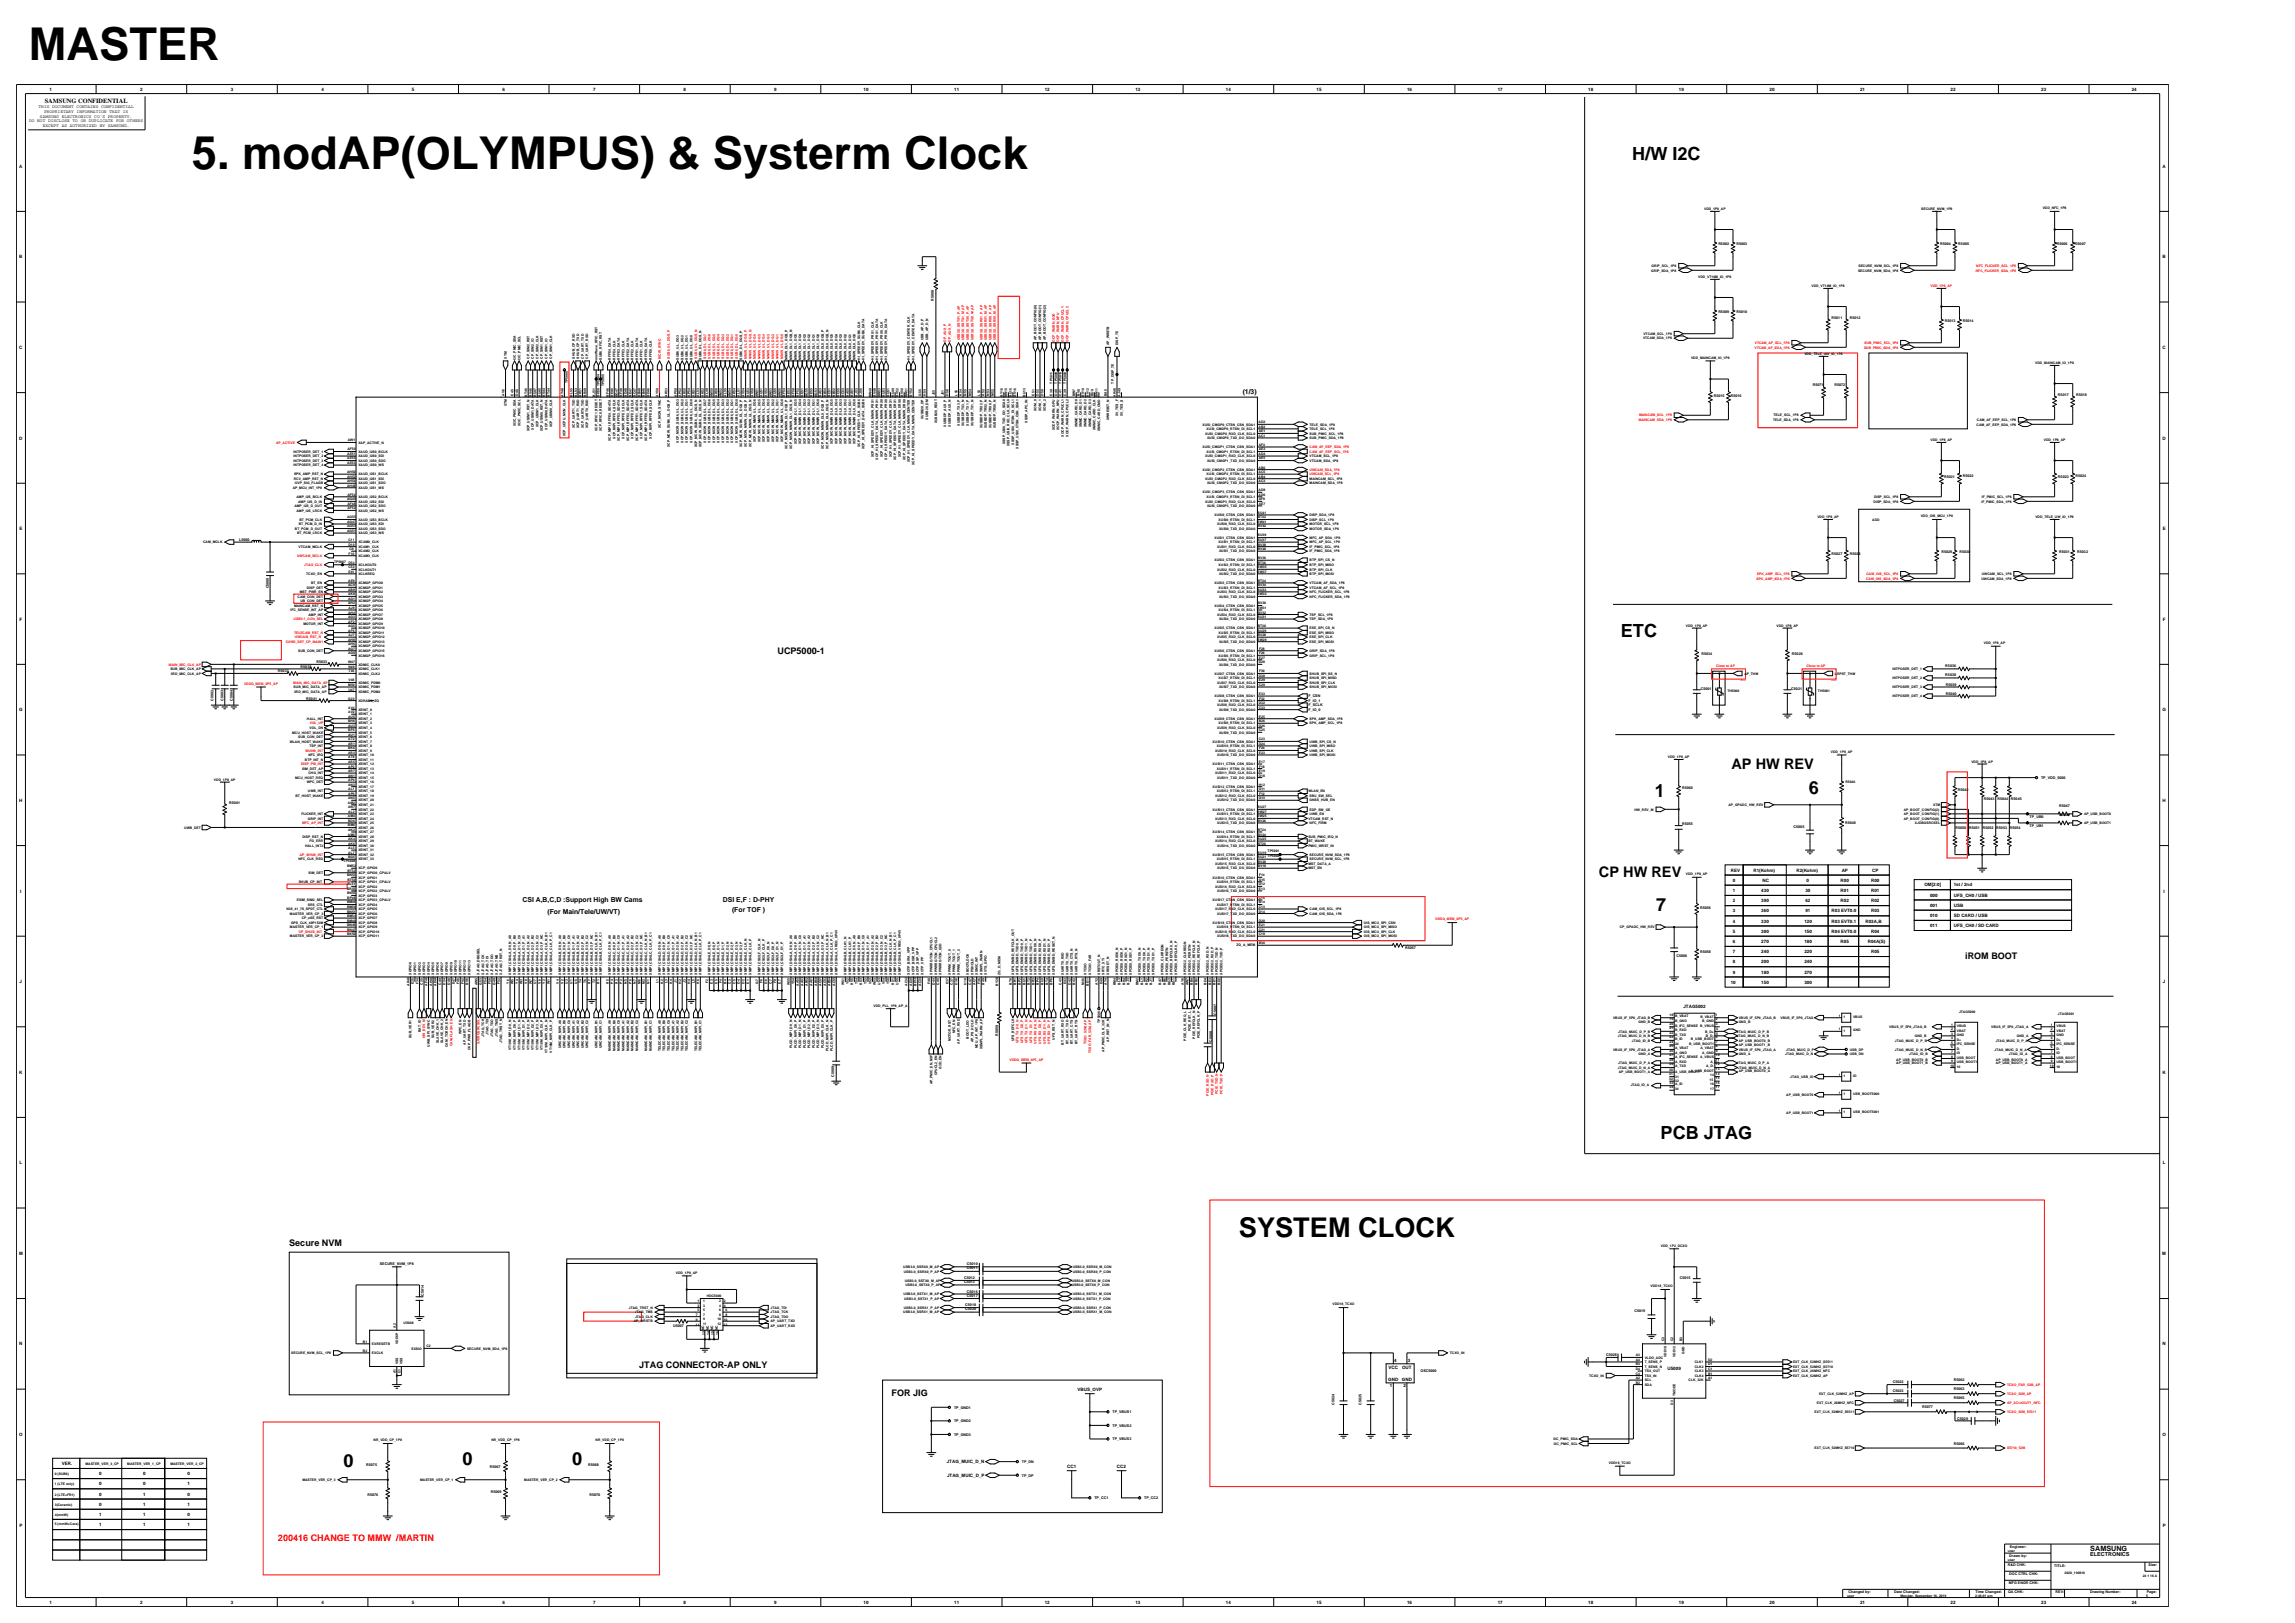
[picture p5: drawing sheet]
<svg xmlns="http://www.w3.org/2000/svg" width="420mm" height="297mm" viewBox="0 0 420 297" stroke-linecap="round" stroke-linejoin="round" font-family="sans-serif">
<defs><g id="words">
<g font-size="8.3">
<text x="5.3" y="10.9">MASTER</text>
<text x="35.1" y="31">5. modAP(OLYMPUS) &amp; Systerm Clock</text>
</g>
<text font-size="5" x="226.7" y="226.3">SYSTEM CLOCK</text>
<g font-size="3.3">
<text x="298.7" y="29.4">H/W I2C</text>
<text x="296.6" y="116.6">ETC</text>
<text x="302.9" y="145.8">1</text>
<text x="331" y="145.2">6</text>
<text x="303.1" y="166.8">7</text>
<text x="303.9" y="208.4">PCB JTAG</text>
<text x="62.9" y="268.5">0</text>
<text x="84.6" y="268.1">0</text>
<text x="104.7" y="268.1">0</text>
</g>
<g font-size="2.7">
<text x="316.9" y="140.8">AP HW REV</text>
<text x="292.6" y="160.4">CP HW REV</text>
</g>
<g font-size="1.7">
<text x="142.3" y="119.7">UCP5000-1</text>
<text x="359.6" y="175.5">iROM BOOT</text>
<text x="52.9" y="228.1">Secure NVM</text>
<text x="117" y="250.3">JTAG CONNECTOR-AP ONLY</text>
<text x="163.2" y="255.4">FOR JIG</text>
</g>
<text font-size="1.7" fill="#f00" x="50.9" y="282">200416 CHANGE TO MMW /MARTIN</text>
<g font-size="1.3">
<text x="227.4" y="72.1">(1/3)</text>
<text x="95.6" y="165.1">CSI A,B,C,D :Support High BW Cams</text>
<text x="100.2" y="167.2">(For Main/Tele/UW/VT)</text>
<text x="132.3" y="165.1">DSI E,F : D-PHY</text>
<text x="134" y="167">(For TOF )</text>
<text x="382.5" y="283.8">SAMSUNG</text>
</g>
<text font-size="1.2" x="8.2" y="18.8">SAMSUNG CONFIDENTIAL</text>
<text font-size="1" x="382.5" y="284.8">ELECTRONICS</text>
<g font-size=".8">
<text x="9.1" y="16.6">1</text>
<text x="25.6" y="16.6">2</text>
<text x="42.2" y="16.6">3</text>
<text x="58.8" y="16.6">4</text>
<text x="75.4" y="16.6">5</text>
<text x="92" y="16.6">6</text>
<text x="108.5" y="16.6">7</text>
<text x="125.1" y="16.6">8</text>
<text x="141.7" y="16.6">9</text>
<text x="158" y="16.6">10</text>
<text x="174.6" y="16.6">11</text>
<text x="191.2" y="16.6">12</text>
<text x="207.8" y="16.6">13</text>
<text x="224.3" y="16.6">14</text>
<text x="240.9" y="16.6">15</text>
<text x="257.5" y="16.6">16</text>
<text x="274.1" y="16.6">17</text>
<text x="290.7" y="16.6">18</text>
<text x="307.2" y="16.6">19</text>
<text x="323.8" y="16.6">20</text>
<text x="340.4" y="16.6">21</text>
<text x="357" y="16.6">22</text>
<text x="373.6" y="16.6">23</text>
<text x="390.1" y="16.6">24</text>
<text x="5.3" y="22.3">DO NOT DISCLOSE TO OR DUPLICATE FOR OTHERS</text>
<text x="7.1" y="19.8">THIS DOCUMENT CONTAINS CONFIDENTIAL</text>
<text x="7.3" y="21.5">SAMSUNG ELECTRONICS CO'S PROPERTY.</text>
<text x="7.8" y="23.2">EXCEPT AS AUTHORIZED BY SAMSUNG.</text>
<text x="8.1" y="20.7">PROPRIETARY INFORMATION THAT IS</text>
<text x="3.5" y="30.7">A</text>
<text x="395.8" y="30.7">A</text>
<text x="3.5" y="47.3">B</text>
<text x="395.8" y="47.3">B</text>
<text x="3.5" y="63.9">C</text>
<text x="395.8" y="63.9">C</text>
<text x="3.5" y="80.4">D</text>
<text x="395.8" y="80.4">D</text>
<text x="3.6" y="97">E</text>
<text x="395.8" y="97">E</text>
<text x="3.6" y="113.6">F</text>
<text x="395.8" y="113.6">F</text>
<text x="3.5" y="130.2">G</text>
<text x="395.7" y="130.2">G</text>
<text x="3.5" y="146.7">H</text>
<text x="395.8" y="146.7">H</text>
<text x="316.7" y="159.5">REV</text>
<text x="317.1" y="161.4">0</text>
<text x="320.9" y="159.5">R1(Kohm)</text>
<text x="322.5" y="161.4">NC</text>
<text x="328.8" y="159.5">R2(Kohm)</text>
<text x="330.6" y="161.4">0</text>
<text x="336.8" y="161.4">R00</text>
<text x="337" y="159.5">AP</text>
<text x="342.4" y="161.4">R00</text>
<text x="342.6" y="159.5">CP</text>
<text x="3.7" y="163.3">I</text>
<text x="317.1" y="167">3</text>
<text x="317.1" y="165.1">2</text>
<text x="317.1" y="163.2">1</text>
<text x="322.3" y="163.2">430</text>
<text x="322.3" y="165.1">390</text>
<text x="322.3" y="167">360</text>
<text x="330.4" y="163.2">30</text>
<text x="330.4" y="165.1">62</text>
<text x="330.4" y="167">91</text>
<text x="335.2" y="167">R03 EVT0.0</text>
<text x="336.8" y="165.1">R02</text>
<text x="336.8" y="163.2">R01</text>
<text x="342.4" y="163.2">R01</text>
<text x="342.4" y="167">R03</text>
<text x="342.4" y="165.1">R02</text>
<text x="352.2" y="162.2">OM[2:0]</text>
<text x="353.2" y="167.8">010</text>
<text x="353.2" y="165.9">001</text>
<text x="353.2" y="164.1">000</text>
<text x="357.6" y="164.1">UFS_CH0 / USB</text>
<text x="357.6" y="167.8">SD CARD / USB</text>
<text x="357.6" y="165.9">USB</text>
<text x="357.6" y="162.2">1st / 2nd</text>
<text x="395.9" y="163.3">I</text>
<text x="317.1" y="170.7">5</text>
<text x="317.1" y="172.5">6</text>
<text x="317.1" y="168.8">4</text>
<text x="322.3" y="168.8">330</text>
<text x="322.3" y="172.5">270</text>
<text x="322.3" y="170.7">300</text>
<text x="330.2" y="170.7">150</text>
<text x="330.2" y="168.8">120</text>
<text x="330.2" y="172.5">180</text>
<text x="335.2" y="170.7">R04 EVT0.0</text>
<text x="335.2" y="168.8">R03 EVT0.1</text>
<text x="336.8" y="172.5">R05</text>
<text x="341.4" y="168.8">R03A,B</text>
<text x="341.8" y="172.5">R04A(S)</text>
<text x="342.4" y="170.7">R04</text>
<text x="353.2" y="169.7">011</text>
<text x="357.6" y="169.7">UFS_CH0 / SD CARD</text>
<text x="3.6" y="179.9">J</text>
<text x="317.1" y="178.2">9</text>
<text x="317.1" y="174.4">7</text>
<text x="317.1" y="176.3">8</text>
<text x="322.3" y="174.4">240</text>
<text x="322.3" y="178.2">180</text>
<text x="322.3" y="176.3">200</text>
<text x="330.2" y="178.2">270</text>
<text x="330.2" y="174.4">220</text>
<text x="330.2" y="176.3">240</text>
<text x="342.4" y="174.4">R05</text>
<text x="395.8" y="179.9">J</text>
<text x="308.1" y="184.4">JTAG5002</text>
<text x="316.7" y="180">10</text>
<text x="322.3" y="180">150</text>
<text x="330.2" y="180">300</text>
<text x="3.5" y="196.5">K</text>
<text x="395.8" y="196.5">K</text>
<text x="3.6" y="213.1">L</text>
<text x="395.8" y="213.1">L</text>
<text x="3.5" y="229.6">M</text>
<text x="395.7" y="229.6">M</text>
<text x="3.5" y="246.2">N</text>
<text x="254.1" y="250.5">VCC</text>
<text x="255.1" y="249.2">4</text>
<text x="256.6" y="250.5">OUT</text>
<text x="257.6" y="249.2">3</text>
<text x="305.2" y="250.8">U5009</text>
<text x="395.8" y="246.2">N</text>
<text x="197.2" y="254.5">VBUS_OVP</text>
<text x="254.1" y="252.7">GND</text>
<text x="254.4" y="253.8">1</text>
<text x="256.6" y="252.7">GND</text>
<text x="256.9" y="253.8">2</text>
<text x="3.5" y="262.8">O</text>
<text x="395.7" y="262.8">O</text>
<text x="11.3" y="268.1">VER.</text>
<text x="18.1" y="269.9">0</text>
<text x="26.2" y="269.9">0</text>
<text x="34.3" y="269.9">0</text>
<text x="173.3" y="267.8">JTAG_MUIC_D_N</text>
<text x="195.3" y="268.6">CC1</text>
<text x="204.4" y="268.6">CC2</text>
<text x="18.1" y="273.7">0</text>
<text x="18.1" y="271.8">0</text>
<text x="18.1" y="275.5">0</text>
<text x="26.2" y="275.5">1</text>
<text x="26.2" y="273.7">1</text>
<text x="26.2" y="271.8">0</text>
<text x="34.3" y="275.5">1</text>
<text x="34.3" y="273.7">0</text>
<text x="34.3" y="271.8">1</text>
<text x="173.3" y="270.2">JTAG_MUIC_D_P</text>
<text x="3.6" y="279.4">P</text>
<text x="18.1" y="277.4">1</text>
<text x="18.1" y="279.3">1</text>
<text x="26.2" y="277.4">1</text>
<text x="26.2" y="279.3">1</text>
<text x="34.3" y="277.4">0</text>
<text x="34.3" y="279.3">1</text>
<text x="395.8" y="279.4">P</text>
<text x="9.1" y="293.5">1</text>
<text x="25.6" y="293.5">2</text>
<text x="42.2" y="293.5">3</text>
<text x="58.8" y="293.5">4</text>
<text x="75.4" y="293.5">5</text>
<text x="92" y="293.5">6</text>
<text x="108.5" y="293.5">7</text>
<text x="125.1" y="293.5">8</text>
<text x="141.7" y="293.5">9</text>
<text x="158" y="293.5">10</text>
<text x="174.6" y="293.5">11</text>
<text x="191.2" y="293.5">12</text>
<text x="207.8" y="293.5">13</text>
<text x="224.3" y="293.5">14</text>
<text x="240.9" y="293.5">15</text>
<text x="257.5" y="293.5">16</text>
<text x="274.1" y="293.5">17</text>
<text x="290.7" y="293.5">18</text>
<text x="307.2" y="293.5">19</text>
<text x="323.8" y="293.5">20</text>
<text x="340.4" y="293.5">21</text>
<text x="357" y="293.5">22</text>
<text x="373.6" y="293.5">23</text>
<text x="390.1" y="293.5">24</text>
</g>
<g font-size=".7">
<text x="314.5" y="44.9">R5002</text>
<text x="317.8" y="44.9">R5003</text>
<text x="355.1" y="44.9">R5004</text>
<text x="358.4" y="44.9">R5005</text>
<text x="376.4" y="44.9">R5006</text>
<text x="379.7" y="44.9">R5007</text>
<text x="170.9" y="55.1" transform="rotate(-90 170.9 55.1)">R5008</text>
<text x="314.5" y="57.3">R5009</text>
<text x="317.8" y="57.3">R5010</text>
<text x="335.2" y="58.4">R5011</text>
<text x="338.5" y="58.4">R5012</text>
<text x="355.9" y="59">R5013</text>
<text x="359.2" y="59">R5014</text>
<text x="331.8" y="70.7">R5071</text>
<text x="335.7" y="70.7">R5072</text>
<text x="313.6" y="72.7">R5015</text>
<text x="316.7" y="72.7">R5016</text>
<text x="376.6" y="72.5">R5017</text>
<text x="379.9" y="72.5">R5018</text>
<text x="355.8" y="87.4">R5021</text>
<text x="359.2" y="87.2">R5022</text>
<text x="376.6" y="87.4">R5023</text>
<text x="379.8" y="87.2">R5024</text>
<text x="43.8" y="99">L5000</text>
<text x="335.2" y="101.5">R5027</text>
<text x="338.5" y="101.5">R5028</text>
<text x="355.3" y="101.3">R5029</text>
<text x="358.6" y="101.3">R5030</text>
<text x="376.8" y="101.3">R5031</text>
<text x="380.2" y="101.3">R5032</text>
<text x="49.2" y="107.7" transform="rotate(-90 49.2 107.7)">C5000</text>
<text x="311.4" y="119.8">R5034</text>
<text x="327.9" y="119.8">R5026</text>
<text x="50.9" y="123">R5037</text>
<text x="55" y="122.2">R5035</text>
<text x="57.9" y="121.4">R5033</text>
<text x="356" y="123.7">R5038</text>
<text x="356" y="122">R5036</text>
<text x="356.1" y="125.5">R5039</text>
<text x="39.1" y="128.2" transform="rotate(-90 39.1 128.2)">C5002</text>
<text x="40.9" y="128.2" transform="rotate(-90 40.9 128.2)">C5003</text>
<text x="42.6" y="128.2" transform="rotate(-90 42.6 128.2)">C5004</text>
<text x="56.1" y="128">R5041</text>
<text x="239.4" y="128.4">F_IO_1</text>
<text x="239.4" y="127.6">F_CSN</text>
<text x="239.4" y="129.3">F_SCLK</text>
<text x="239.4" y="130.1">F_IO_0</text>
<text x="311.2" y="126.3">C5001</text>
<text x="327.8" y="126.3">C5021</text>
<text x="356.1" y="127.2">R5040</text>
<text x="373.5" y="142.5">TP_VDD_5000</text>
<text x="42" y="147.1">R5001</text>
<text x="307.8" y="144.4">R5060</text>
<text x="358.3" y="144.7">R5042</text>
<text x="363" y="146.4">R5043</text>
<text x="365.5" y="146.4">R5044</text>
<text x="368" y="146.4">R5045</text>
<text x="371.4" y="149.8">TP_UB0</text>
<text x="376.8" y="147.6">R5047</text>
<text x="376.8" y="149.3">R5049</text>
<text x="307.8" y="151">R5055</text>
<text x="328.2" y="151.5">C5005</text>
<text x="337.7" y="150.8">R5048</text>
<text x="357.9" y="151.7">R5050</text>
<text x="360.4" y="151.6">R5051</text>
<text x="362.9" y="151.6">R5052</text>
<text x="365.3" y="151.6">R5053</text>
<text x="367.8" y="151.6">R5054</text>
<text x="371.4" y="151.4">TP_UB1</text>
<text x="311.1" y="166.3">R5056</text>
<text x="257.2" y="173.7">R5057</text>
<text x="306.8" y="175">C5006</text>
<text x="311.1" y="174.4">R5058</text>
<text x="222.7" y="185.7" transform="rotate(-90 222.7 185.7)">C5007</text>
<text x="182.7" y="189.5" transform="rotate(-90 182.7 189.5)">R5059</text>
<text x="221.8" y="190.7" transform="rotate(-90 221.8 190.7)">C5008</text>
<text x="152.7" y="197" transform="rotate(-90 152.7 197)">C5009</text>
<text x="69.5" y="231.4">SECURE_NVM_1P8</text>
<text x="176.4" y="233.9">C5012</text>
<text x="177" y="231.5">C5010</text>
<text x="177" y="232.3">C5011</text>
<text x="77.6" y="237.1" transform="rotate(-90 77.6 237.1)">C5014</text>
<text x="176.4" y="234.8">C5013</text>
<text x="176.7" y="238.9">C5018</text>
<text x="176.7" y="239.8">C5020</text>
<text x="177" y="237.4">C5017</text>
<text x="177" y="236.6">C5016</text>
<text x="307.4" y="234.1">C5015</text>
<text x="123.2" y="242.8">U5007</text>
<text x="299.1" y="240.1">C5019</text>
<text x="260" y="251.1">OSC5000</text>
<text x="294" y="248.2">C5028</text>
<text x="174.6" y="257.8">TP_GND1</text>
<text x="244.2" y="257" transform="rotate(-90 244.2 257)">C5024</text>
<text x="249.2" y="257" transform="rotate(-90 249.2 257)">C5025</text>
<text x="346.4" y="254.7">C5023</text>
<text x="346.4" y="253">C5022</text>
<text x="346.6" y="256.5">C5027</text>
<text x="351.8" y="257.7">R5077</text>
<text x="357.6" y="256.1">R5065</text>
<text x="357.6" y="252.7">R5062</text>
<text x="357.6" y="254.4">R5063</text>
<text x="174.6" y="260.2">TP_GND2</text>
<text x="174.6" y="262.7">TP_GND3</text>
<text x="203.6" y="258.6">TP_VBUS1</text>
<text x="203.6" y="261.1">TP_VBUS2</text>
<text x="203.6" y="263.6">TP_VBUS3</text>
<text x="358.2" y="259.8">C5029</text>
<text x="67" y="268.3">R5075</text>
<text x="89.6" y="268.7">R5067</text>
<text x="107.7" y="268.3">R5068</text>
<text x="187" y="267.7">TP_DN</text>
<text x="357.6" y="264.4">R5066</text>
<text x="67.2" y="273.7">R5076</text>
<text x="89.8" y="273.3">R5069</text>
<text x="107.9" y="273.7">R5070</text>
<text x="187" y="270.2">TP_DP</text>
<text x="200.3" y="274.3">TP_CC1</text>
<text x="209.4" y="274.3">TP_CC2</text>
<text x="367.5" y="286.5">R&amp;D CHK:</text>
<text x="367.7" y="284.9">Drawn by:</text>
<text x="367.8" y="283.2">Engineer:</text>
<text x="376" y="286.7">TITLE:</text>
<text x="393.2" y="286.5">Size:</text>
<text x="338.3" y="291.5">Changed by:</text>
<text x="346.7" y="291.5">Date Changed:</text>
<text x="361.5" y="291.5">Time Changed:</text>
<text x="367.5" y="291.5">QA CHK:</text>
<text x="367.6" y="289.8">MFG ENGR CHK:</text>
<text x="367.7" y="288.2">DOC CTRL CHK:</text>
<text x="376.2" y="291.5">REV:</text>
<text x="382.5" y="291.5">Drawing Number:</text>
<text x="392.9" y="291.5">Page:</text>
</g>
<g font-size=".6">
<text x="311.9" y="38.4">VDD_1P8_AP</text>
<text x="351.6" y="38.4">SECURE_NVM_1P8</text>
<text x="373.8" y="38.3">VDD_NFC_1P8</text>
<text x="302.2" y="49.7">GRIP_SDA_1P8</text>
<text x="302.3" y="48.9">GRIP_SCL_1P8</text>
<text x="310.8" y="50.8">VDD_VT10M_IO_1P8</text>
<text x="331.5" y="52.5">VDD_VT10M_IO_1P8</text>
<text x="340" y="49.7">SECURE_NVM_SDA_1P8</text>
<text x="340.1" y="48.9">SECURE_NVM_SCL_1P8</text>
<text x="92.7" y="65.6" transform="rotate(-90 92.7 65.6)">XTM</text>
<text x="94.4" y="65.8" transform="rotate(-90 94.4 65.8)">I3C_PMIC_SDA</text>
<text x="95.2" y="65.8" transform="rotate(-90 95.2 65.8)">I3C_PMIC_SCL</text>
<text x="96.9" y="65.6" transform="rotate(-90 96.9 65.6)">CP_SIM2_RST</text>
<text x="97.7" y="65.6" transform="rotate(-90 97.7 65.6)">CP_SIM2_IO</text>
<text x="98.5" y="65.6" transform="rotate(-90 98.5 65.6)">CP_SIM2_CLK</text>
<text x="99.4" y="65.6" transform="rotate(-90 99.4 65.6)">CP_SIM1_RST</text>
<text x="100.2" y="65.6" transform="rotate(-90 100.2 65.6)">CP_SIM1_IO</text>
<text x="101" y="65.6" transform="rotate(-90 101 65.6)">CP_SIM1_CLK</text>
<text x="105.2" y="65.6" transform="rotate(-90 105.2 65.6)">SHUB_CP_RXD</text>
<text x="106" y="65.6" transform="rotate(-90 106 65.6)">SHUB_CP_TXD</text>
<text x="106.8" y="65.6" transform="rotate(-90 106.8 65.6)">CP_UART_TXD</text>
<text x="107.7" y="65.6" transform="rotate(-90 107.7 65.6)">CP_UART_RXD</text>
<text x="109.3" y="65.8" transform="rotate(-90 109.3 65.8)">mmWave_RFIC_RST</text>
<text x="110.1" y="65.8" transform="rotate(-90 110.1 65.8)">SUB6_RFIC_RST</text>
<text x="111.8" y="65.8" transform="rotate(-90 111.8 65.8)">RFFE4_DATA</text>
<text x="112.6" y="65.8" transform="rotate(-90 112.6 65.8)">RFFE4_CLK</text>
<text x="113.5" y="65.8" transform="rotate(-90 113.5 65.8)">RFFE3_DATA</text>
<text x="114.3" y="65.8" transform="rotate(-90 114.3 65.8)">RFFE3_CLK</text>
<text x="115.1" y="65.8" transform="rotate(-90 115.1 65.8)">RFFE2_DATA</text>
<text x="116" y="65.8" transform="rotate(-90 116 65.8)">RFFE2_CLK</text>
<text x="116.8" y="65.8" transform="rotate(-90 116.8 65.8)">RFFE1_DATA</text>
<text x="117.6" y="65.8" transform="rotate(-90 117.6 65.8)">RFFE1_CLK</text>
<text x="118.4" y="65.8" transform="rotate(-90 118.4 65.8)">RFFE0_DATA</text>
<text x="119.3" y="65.8" transform="rotate(-90 119.3 65.8)">RFFE0_CLK</text>
<text x="124.2" y="65.8" transform="rotate(-90 124.2 65.8)">SUB6_UL_DQ3</text>
<text x="125.1" y="65.8" transform="rotate(-90 125.1 65.8)">SUB6_UL_DQ2</text>
<text x="125.9" y="65.8" transform="rotate(-90 125.9 65.8)">SUB6_UL_DQ1</text>
<text x="126.7" y="65.8" transform="rotate(-90 126.7 65.8)">SUB6_UL_DQ0</text>
<text x="128.4" y="65.8" transform="rotate(-90 128.4 65.8)">SUB6_DL_DQS_N</text>
<text x="135.8" y="65.8" transform="rotate(-90 135.8 65.8)">SUB6_DL_DQS_P</text>
<text x="144.1" y="65.8" transform="rotate(-90 144.1 65.8)">MMW_DL1_DQS_P</text>
<text x="145" y="65.8" transform="rotate(-90 145 65.8)">MMW_DL1_DQS_N</text>
<text x="145.8" y="65.8" transform="rotate(-90 145.8 65.8)">MMW_DL1_DQ5</text>
<text x="146.6" y="65.8" transform="rotate(-90 146.6 65.8)">MMW_DL1_DQ4</text>
<text x="147.5" y="65.8" transform="rotate(-90 147.5 65.8)">MMW_DL1_DQ3</text>
<text x="148.3" y="65.8" transform="rotate(-90 148.3 65.8)">MMW_DL1_DQ2</text>
<text x="149.1" y="65.8" transform="rotate(-90 149.1 65.8)">MMW_DL1_DQ1</text>
<text x="149.9" y="65.8" transform="rotate(-90 149.9 65.8)">MMW_DL1_DQ0</text>
<text x="150.8" y="65.8" transform="rotate(-90 150.8 65.8)">MMW_DL0_DQS_P</text>
<text x="151.6" y="65.8" transform="rotate(-90 151.6 65.8)">MMW_DL0_DQS_N</text>
<text x="152.4" y="65.8" transform="rotate(-90 152.4 65.8)">MMW_DL0_DQ5</text>
<text x="153.3" y="65.8" transform="rotate(-90 153.3 65.8)">MMW_DL0_DQ4</text>
<text x="154.1" y="65.8" transform="rotate(-90 154.1 65.8)">MMW_DL0_DQ3</text>
<text x="154.9" y="65.8" transform="rotate(-90 154.9 65.8)">MMW_DL0_DQ2</text>
<text x="155.7" y="65.8" transform="rotate(-90 155.7 65.8)">MMW_DL0_DQ1</text>
<text x="156.6" y="65.8" transform="rotate(-90 156.6 65.8)">MMW_DL0_DQ0</text>
<text x="157.4" y="65.8" transform="rotate(-90 157.4 65.8)">HI_SPEEDY_SUB6_CLK</text>
<text x="158.2" y="65.8" transform="rotate(-90 158.2 65.8)">HI_SPEEDY_SUB6_DATA</text>
<text x="159.9" y="65.8" transform="rotate(-90 159.9 65.8)">HI_SPEEDY_PRX1_CLK</text>
<text x="160.7" y="65.8" transform="rotate(-90 160.7 65.8)">HI_SPEEDY_PRX1_DATA</text>
<text x="161.5" y="65.8" transform="rotate(-90 161.5 65.8)">HI_SPEEDY_PRX0_CLK</text>
<text x="162.4" y="65.8" transform="rotate(-90 162.4 65.8)">HI_SPEEDY_PRX0_DATA</text>
<text x="166.5" y="65.8" transform="rotate(-90 166.5 65.8)">HI_SPEEDY_CENTER_CLK</text>
<text x="167.4" y="65.8" transform="rotate(-90 167.4 65.8)">HI_SPEEDY_CENTER_DATA</text>
<text x="169" y="62.3" transform="rotate(-90 169 62.3)">USB_AP_D_P</text>
<text x="169.8" y="62.3" transform="rotate(-90 169.8 62.3)">USB_AP_D_N</text>
<text x="189.7" y="62.3" transform="rotate(-90 189.7 62.3)">AP_BOOT_CONFIG(0)</text>
<text x="190.5" y="62.3" transform="rotate(-90 190.5 62.3)">AP_BOOT_CONFIG(1)</text>
<text x="191.4" y="62.3" transform="rotate(-90 191.4 62.3)">AP_BOOT_CONFIG(2)</text>
<text x="203" y="63.1" transform="rotate(-90 203 63.1)">AP_WRSTB</text>
<text x="204.6" y="63.1" transform="rotate(-90 204.6 63.1)">DISP_TE</text>
<text x="300.7" y="62.1">VTCAM_SDA_1P8</text>
<text x="300.7" y="61.3">VTCAM_SCL_1P8</text>
<text x="309.5" y="65.8">VDD_MAINCAM_IO_1P8</text>
<text x="330.2" y="64.9">VDD_TELE_UW_IO_1P8</text>
<text x="103.9" y="70.1" transform="rotate(-90 103.9 70.1)">TP5000</text>
<text x="110.6" y="70.7" transform="rotate(-90 110.6 70.7)">TP5005</text>
<text x="192.6" y="70.2" transform="rotate(-90 192.6 70.2)">TP5011</text>
<text x="193.5" y="70.2" transform="rotate(-90 193.5 70.2)">TP5009</text>
<text x="194.3" y="70.2" transform="rotate(-90 194.3 70.2)">TP5010</text>
<text x="195.1" y="70.2" transform="rotate(-90 195.1 70.2)">TP5003</text>
<text x="203.8" y="70.2" transform="rotate(-90 203.8 70.2)">TP_DISP_TE</text>
<text x="372.5" y="66.6">VDD_MAINCAM_IO_1P8</text>
<text x="92.3" y="72.4" transform="rotate(-90 92.3 72.4)">AV6</text>
<text x="92.7" y="74.4" transform="rotate(-90 92.7 74.4)">XTM</text>
<text x="94" y="72.4" transform="rotate(-90 94 72.4)">E45</text>
<text x="94.4" y="78" transform="rotate(-90 94.4 78)">XI3C_PMIC_SDA</text>
<text x="94.8" y="72.4" transform="rotate(-90 94.8 72.4)">D46</text>
<text x="95.2" y="77.9" transform="rotate(-90 95.2 77.9)">XI3C_PMIC_SCL</text>
<text x="96.5" y="72.6" transform="rotate(-90 96.5 72.6)">BT46</text>
<text x="97.3" y="72.6" transform="rotate(-90 97.3 72.6)">BV46</text>
<text x="98.1" y="72.6" transform="rotate(-90 98.1 72.6)">BU47</text>
<text x="99" y="72.6" transform="rotate(-90 99 72.6)">BU45</text>
<text x="99.8" y="72.6" transform="rotate(-90 99.8 72.6)">BV44</text>
<text x="100.6" y="72.6" transform="rotate(-90 100.6 72.6)">BT44</text>
<text x="103.1" y="72.6" transform="rotate(-90 103.1 72.6)">AY48</text>
<text x="104.8" y="72.6" transform="rotate(-90 104.8 72.6)">BL55</text>
<text x="105.6" y="72.6" transform="rotate(-90 105.6 72.6)">BL53</text>
<text x="106.4" y="72.6" transform="rotate(-90 106.4 72.6)">BR51</text>
<text x="107.3" y="72.6" transform="rotate(-90 107.3 72.6)">BR49</text>
<text x="108.9" y="72.6" transform="rotate(-90 108.9 72.6)">BJ51</text>
<text x="109.7" y="72.6" transform="rotate(-90 109.7 72.6)">BH50 TP5004</text>
<text x="111.4" y="72.6" transform="rotate(-90 111.4 72.6)">BF46</text>
<text x="112.2" y="72.6" transform="rotate(-90 112.2 72.6)">BH46</text>
<text x="113.1" y="72.6" transform="rotate(-90 113.1 72.6)">BG47</text>
<text x="113.9" y="72.6" transform="rotate(-90 113.9 72.6)">BF48</text>
<text x="114.7" y="72.6" transform="rotate(-90 114.7 72.6)">BD48</text>
<text x="115.5" y="72.6" transform="rotate(-90 115.5 72.6)">BE47</text>
<text x="116.4" y="72.6" transform="rotate(-90 116.4 72.6)">BC47</text>
<text x="117.2" y="72.6" transform="rotate(-90 117.2 72.6)">BB48</text>
<text x="118" y="72.6" transform="rotate(-90 118 72.6)">BB46</text>
<text x="118.9" y="72.6" transform="rotate(-90 118.9 72.6)">BD46</text>
<text x="120.5" y="72.6" transform="rotate(-90 120.5 72.6)">AY50</text>
<text x="122.2" y="72.6" transform="rotate(-90 122.2 72.6)">AR53</text>
<text x="123.8" y="72.6" transform="rotate(-90 123.8 72.6)">AP50</text>
<text x="124.7" y="72.6" transform="rotate(-90 124.7 72.6)">AP52</text>
<text x="125.5" y="72.6" transform="rotate(-90 125.5 72.6)">AR55</text>
<text x="126.3" y="72.6" transform="rotate(-90 126.3 72.6)">AP54</text>
<text x="127.1" y="72.6" transform="rotate(-90 127.1 72.6)">AR51</text>
<text x="128" y="72.6" transform="rotate(-90 128 72.6)">AL53</text>
<text x="128.8" y="72.6" transform="rotate(-90 128.8 72.6)">AK52</text>
<text x="129.6" y="72.6" transform="rotate(-90 129.6 72.6)">AL49</text>
<text x="130.4" y="72.7" transform="rotate(-90 130.4 72.7)">AM50</text>
<text x="131.3" y="72.6" transform="rotate(-90 131.3 72.6)">AK50</text>
<text x="132.1" y="72.7" transform="rotate(-90 132.1 72.7)">AM52</text>
<text x="132.9" y="72.6" transform="rotate(-90 132.9 72.6)">AL55</text>
<text x="133.8" y="72.7" transform="rotate(-90 133.8 72.7)">AM54</text>
<text x="134.6" y="72.6" transform="rotate(-90 134.6 72.6)">AK54</text>
<text x="135.4" y="72.6" transform="rotate(-90 135.4 72.6)">AL51</text>
<text x="136.3" y="72.6" transform="rotate(-90 136.3 72.6)">AV54</text>
<text x="137.1" y="72.6" transform="rotate(-90 137.1 72.6)">AU53</text>
<text x="137.9" y="72.6" transform="rotate(-90 137.9 72.6)">AV50</text>
<text x="138.7" y="72.7" transform="rotate(-90 138.7 72.7)">AW51</text>
<text x="139.6" y="72.6" transform="rotate(-90 139.6 72.6)">AU51</text>
<text x="140.4" y="72.6" transform="rotate(-90 140.4 72.6)">AV52</text>
<text x="141.2" y="72.7" transform="rotate(-90 141.2 72.7)">AW53</text>
<text x="142.1" y="72.6" transform="rotate(-90 142.1 72.6)">AU55</text>
<text x="142.9" y="72.7" transform="rotate(-90 142.9 72.7)">AW55</text>
<text x="143.7" y="72.6" transform="rotate(-90 143.7 72.6)">BF54</text>
<text x="144.5" y="72.6" transform="rotate(-90 144.5 72.6)">BE53</text>
<text x="145.4" y="72.6" transform="rotate(-90 145.4 72.6)">BF50</text>
<text x="146.2" y="72.6" transform="rotate(-90 146.2 72.6)">BF52</text>
<text x="147" y="72.6" transform="rotate(-90 147 72.6)">BE51</text>
<text x="147.9" y="72.6" transform="rotate(-90 147.9 72.6)">BG55</text>
<text x="148.7" y="72.6" transform="rotate(-90 148.7 72.6)">BE55</text>
<text x="149.5" y="72.6" transform="rotate(-90 149.5 72.6)">BG53</text>
<text x="150.3" y="72.6" transform="rotate(-90 150.3 72.6)">BA53</text>
<text x="151.2" y="72.6" transform="rotate(-90 151.2 72.6)">BB54</text>
<text x="152" y="72.6" transform="rotate(-90 152 72.6)">BC51</text>
<text x="152.8" y="72.6" transform="rotate(-90 152.8 72.6)">BB52</text>
<text x="153.7" y="72.6" transform="rotate(-90 153.7 72.6)">BC55</text>
<text x="154.5" y="72.6" transform="rotate(-90 154.5 72.6)">BC53</text>
<text x="155.3" y="72.6" transform="rotate(-90 155.3 72.6)">BA55</text>
<text x="156.1" y="72.6" transform="rotate(-90 156.1 72.6)">BA51</text>
<text x="157" y="72.6" transform="rotate(-90 157 72.6)">BJ53</text>
<text x="157.8" y="72.6" transform="rotate(-90 157.8 72.6)">BJ55</text>
<text x="159.5" y="72.7" transform="rotate(-90 159.5 72.7)">BW49</text>
<text x="160.3" y="72.6" transform="rotate(-90 160.3 72.6)">BV48</text>
<text x="161.1" y="72.7" transform="rotate(-90 161.1 72.7)">BW53</text>
<text x="162" y="72.6" transform="rotate(-90 162 72.6)">BU53</text>
<text x="162.8" y="72.6" transform="rotate(-90 162.8 72.6)">BU51</text>
<text x="163.6" y="72.6" transform="rotate(-90 163.6 72.6)">BU49</text>
<text x="164.4" y="72.6" transform="rotate(-90 164.4 72.6)">BV52</text>
<text x="165.3" y="72.6" transform="rotate(-90 165.3 72.6)">BV50</text>
<text x="166.1" y="72.7" transform="rotate(-90 166.1 72.7)">BW51</text>
<text x="166.9" y="72.6" transform="rotate(-90 166.9 72.6)">BY52</text>
<text x="168.6" y="72.4" transform="rotate(-90 168.6 72.4)">G55</text>
<text x="169" y="76.7" transform="rotate(-90 169 76.7)">XUSB20_DP</text>
<text x="169.4" y="72.4" transform="rotate(-90 169.4 72.4)">H54</text>
<text x="169.8" y="76.8" transform="rotate(-90 169.8 76.8)">XUSB20_DM</text>
<text x="171.1" y="72.4" transform="rotate(-90 171.1 72.4)">J55</text>
<text x="171.5" y="77.5" transform="rotate(-90 171.5 77.5)">XUSB20_REXT</text>
<text x="172.7" y="72.4" transform="rotate(-90 172.7 72.4)">J51</text>
<text x="173.6" y="72.4" transform="rotate(-90 173.6 72.4)">H50</text>
<text x="175.2" y="72.4" transform="rotate(-90 175.2 72.4)">L55</text>
<text x="175.6" y="77.9" transform="rotate(-90 175.6 77.9)">XUSBDP_TX3_P</text>
<text x="176" y="72.4" transform="rotate(-90 176 72.4)">K54</text>
<text x="176.5" y="77.9" transform="rotate(-90 176.5 77.9)">XUSBDP_TX3_N</text>
<text x="176.9" y="72.4" transform="rotate(-90 176.9 72.4)">N55</text>
<text x="177.3" y="77.9" transform="rotate(-90 177.3 77.9)">XUSBDP_TX1_P</text>
<text x="177.7" y="72.4" transform="rotate(-90 177.7 72.4)">M54</text>
<text x="178.1" y="77.9" transform="rotate(-90 178.1 77.9)">XUSBDP_TX1_N</text>
<text x="179.4" y="72.4" transform="rotate(-90 179.4 72.4)">L53</text>
<text x="180.2" y="72.4" transform="rotate(-90 180.2 72.4)">K52</text>
<text x="181" y="72.4" transform="rotate(-90 181 72.4)">N53</text>
<text x="181.8" y="72.4" transform="rotate(-90 181.8 72.4)">M52</text>
<text x="183.5" y="72.6" transform="rotate(-90 183.5 72.6)">BY16</text>
<text x="184.3" y="72.7" transform="rotate(-90 184.3 72.7)">BW15</text>
<text x="185.2" y="72.6" transform="rotate(-90 185.2 72.6)">BU15</text>
<text x="186" y="72.6" transform="rotate(-90 186 72.6)">BV16</text>
<text x="187.7" y="72.6" transform="rotate(-90 187.7 72.6)">BU13</text>
<text x="188.1" y="77.3" transform="rotate(-90 188.1 77.3)">XSSP_APC_IN</text>
<text x="189.3" y="72.4" transform="rotate(-90 189.3 72.4)">E51</text>
<text x="189.7" y="75.2" transform="rotate(-90 189.7 75.2)">XOM_0</text>
<text x="190.1" y="72.4" transform="rotate(-90 190.1 72.4)">D52</text>
<text x="190.5" y="75.2" transform="rotate(-90 190.5 75.2)">XOM_1</text>
<text x="191" y="72.4" transform="rotate(-90 191 72.4)">D50</text>
<text x="191.4" y="75.2" transform="rotate(-90 191.4 75.2)">XOM_2</text>
<text x="192.6" y="72.4" transform="rotate(-90 192.6 72.4)">E39</text>
<text x="193.5" y="72.4" transform="rotate(-90 193.5 72.4)">D40</text>
<text x="194.3" y="72.4" transform="rotate(-90 194.3 72.4)">C41</text>
<text x="195.1" y="72.4" transform="rotate(-90 195.1 72.4)">C39</text>
<text x="196.8" y="72.5" transform="rotate(-90 196.8 72.5)">BW7</text>
<text x="197.6" y="72.4" transform="rotate(-90 197.6 72.4)">BV8</text>
<text x="198.4" y="72.6" transform="rotate(-90 198.4 72.6)">BV10</text>
<text x="199.3" y="72.6" transform="rotate(-90 199.3 72.6)">BV12</text>
<text x="200.1" y="72.5" transform="rotate(-90 200.1 72.5)">BU9</text>
<text x="200.9" y="72.7" transform="rotate(-90 200.9 72.7)">BW11</text>
<text x="202.6" y="72.5" transform="rotate(-90 202.6 72.5)">BA5</text>
<text x="203" y="76.9" transform="rotate(-90 203 76.9)">XWRESET_N</text>
<text x="204.2" y="72.6" transform="rotate(-90 204.2 72.6)">AK48</text>
<text x="204.6" y="76.2" transform="rotate(-90 204.6 76.2)">XV_TES_F</text>
<text x="205.1" y="72.6" transform="rotate(-90 205.1 72.6)">AJ49</text>
<text x="205.5" y="76.2" transform="rotate(-90 205.5 76.2)">XV_TES_S</text>
<text x="220.1" y="77.9">XUSI_CMGP0_CTSN_CSN_SDA1</text>
<text x="230.3" y="77.4">AD2</text>
<text x="239.7" y="77.9">TELE_SDA_1P8</text>
<text x="324.5" y="77">TELE_SDA_1P8</text>
<text x="324.6" y="76.2">TELE_SCL_1P8</text>
<text x="361.7" y="77.9">CAM_AF_EEP_SDA_1P8</text>
<text x="361.8" y="77">CAM_AF_EEP_SCL_1P8</text>
<text x="53.7" y="82.8">INTPOSER_DET_1</text>
<text x="53.7" y="83.7">INTPOSER_DET_2</text>
<text x="63.6" y="83.2">AE51</text>
<text x="63.6" y="82.4">AF50</text>
<text x="63.6" y="80.8">AW1</text>
<text x="65.6" y="81.2">XAP_ACTIVE_N</text>
<text x="65.6" y="82.8">XAUD_I2S0_BCLK</text>
<text x="65.6" y="83.7">XAUD_I2S0_SDI</text>
<text x="96.9" y="78.9" transform="rotate(-90 96.9 78.9)">XCP_USIM1_RST_N</text>
<text x="97.7" y="78.6" transform="rotate(-90 97.7 78.6)">XCP_USIM1_DATA</text>
<text x="98.5" y="78.2" transform="rotate(-90 98.5 78.2)">XCP_USIM1_CLK</text>
<text x="99.4" y="78.9" transform="rotate(-90 99.4 78.9)">XCP_USIM0_RST_N</text>
<text x="100.2" y="78.6" transform="rotate(-90 100.2 78.6)">XCP_USIM0_DATA</text>
<text x="101" y="78.2" transform="rotate(-90 101 78.2)">XCP_USIM0_CLK</text>
<text x="103.5" y="79.8" transform="rotate(-90 103.5 79.8)">XCP_UCPU_MON_CLK</text>
<text x="105.2" y="78.3" transform="rotate(-90 105.2 78.3)">XCP_UART1_TXD</text>
<text x="106" y="78.4" transform="rotate(-90 106 78.4)">XCP_UART1_RXD</text>
<text x="106.8" y="78.3" transform="rotate(-90 106.8 78.3)">XCP_UART0_TXD</text>
<text x="107.7" y="78.4" transform="rotate(-90 107.7 78.4)">XCP_UART0_RXD</text>
<text x="109.3" y="78.9" transform="rotate(-90 109.3 78.9)">XCP_RFIC1_RESET</text>
<text x="110.1" y="78.9" transform="rotate(-90 110.1 78.9)">XCP_RFIC0_RESET</text>
<text x="111.8" y="80.7" transform="rotate(-90 111.8 80.7)">XCP_MIPI_RFFE4_SDATA</text>
<text x="112.6" y="80.3" transform="rotate(-90 112.6 80.3)">XCP_MIPI_RFFE4_SCLK</text>
<text x="113.5" y="80.7" transform="rotate(-90 113.5 80.7)">XCP_MIPI_RFFE3_SDATA</text>
<text x="114.3" y="80.3" transform="rotate(-90 114.3 80.3)">XCP_MIPI_RFFE3_SCLK</text>
<text x="115.1" y="80.7" transform="rotate(-90 115.1 80.7)">XCP_MIPI_RFFE2_SDATA</text>
<text x="116" y="80.3" transform="rotate(-90 116 80.3)">XCP_MIPI_RFFE2_SCLK</text>
<text x="116.8" y="80.7" transform="rotate(-90 116.8 80.7)">XCP_MIPI_RFFE1_SDATA</text>
<text x="117.6" y="80.3" transform="rotate(-90 117.6 80.3)">XCP_MIPI_RFFE1_SCLK</text>
<text x="118.4" y="80.7" transform="rotate(-90 118.4 80.7)">XCP_MIPI_RFFE0_SDATA</text>
<text x="119.3" y="80.3" transform="rotate(-90 119.3 80.3)">XCP_MIPI_RFFE0_SCLK</text>
<text x="120.9" y="78.3" transform="rotate(-90 120.9 78.3)">XCP_MCW_SYNC</text>
<text x="122.6" y="81.8" transform="rotate(-90 122.6 81.8)">XCP_MCW_SUB6_UL_DQS_P</text>
<text x="124.2" y="81" transform="rotate(-90 124.2 81)">XCP_MCW_SUB6_UL_DQ3</text>
<text x="125.1" y="81" transform="rotate(-90 125.1 81)">XCP_MCW_SUB6_UL_DQ2</text>
<text x="125.9" y="81" transform="rotate(-90 125.9 81)">XCP_MCW_SUB6_UL_DQ1</text>
<text x="126.7" y="81" transform="rotate(-90 126.7 81)">XCP_MCW_SUB6_UL_DQ0</text>
<text x="127.6" y="81.9" transform="rotate(-90 127.6 81.9)">XCP_MCW_SUB6_UL_DQS_N</text>
<text x="128.4" y="81.9" transform="rotate(-90 128.4 81.9)">XCP_MCW_SUB6_DL_DQS_N</text>
<text x="129.2" y="81" transform="rotate(-90 129.2 81)">XCP_MCW_SUB6_DL_DQ7</text>
<text x="130" y="81" transform="rotate(-90 130 81)">XCP_MCW_SUB6_DL_DQ6</text>
<text x="130.9" y="81" transform="rotate(-90 130.9 81)">XCP_MCW_SUB6_DL_DQ5</text>
<text x="131.7" y="81" transform="rotate(-90 131.7 81)">XCP_MCW_SUB6_DL_DQ4</text>
<text x="132.5" y="81" transform="rotate(-90 132.5 81)">XCP_MCW_SUB6_DL_DQ3</text>
<text x="133.4" y="81" transform="rotate(-90 133.4 81)">XCP_MCW_SUB6_DL_DQ2</text>
<text x="134.2" y="81" transform="rotate(-90 134.2 81)">XCP_MCW_SUB6_DL_DQ1</text>
<text x="135" y="81" transform="rotate(-90 135 81)">XCP_MCW_SUB6_DL_DQ0</text>
<text x="135.8" y="81.8" transform="rotate(-90 135.8 81.8)">XCP_MCW_SUB6_DL_DQS_P</text>
<text x="136.7" y="81.8" transform="rotate(-90 136.7 81.8)">XCP_MCW_MMW_UL_DQS_P</text>
<text x="137.5" y="81.8" transform="rotate(-90 137.5 81.8)">XCP_MCW_MMW_UL_DQS_N</text>
<text x="138.3" y="81" transform="rotate(-90 138.3 81)">XCP_MCW_MMW_UL_DQ6</text>
<text x="139.2" y="81" transform="rotate(-90 139.2 81)">XCP_MCW_MMW_UL_DQ5</text>
<text x="140" y="81" transform="rotate(-90 140 81)">XCP_MCW_MMW_UL_DQ4</text>
<text x="140.8" y="81" transform="rotate(-90 140.8 81)">XCP_MCW_MMW_UL_DQ3</text>
<text x="141.7" y="81" transform="rotate(-90 141.7 81)">XCP_MCW_MMW_UL_DQ2</text>
<text x="142.5" y="81" transform="rotate(-90 142.5 81)">XCP_MCW_MMW_UL_DQ1</text>
<text x="143.3" y="81" transform="rotate(-90 143.3 81)">XCP_MCW_MMW_UL_DQ0</text>
<text x="144.1" y="82.1" transform="rotate(-90 144.1 82.1)">XCP_MCW_MMW_DL1_DQS_P</text>
<text x="145" y="82.2" transform="rotate(-90 145 82.2)">XCP_MCW_MMW_DL1_DQS_N</text>
<text x="145.8" y="81.3" transform="rotate(-90 145.8 81.3)">XCP_MCW_MMW_DL1_DQ5</text>
<text x="146.6" y="81.3" transform="rotate(-90 146.6 81.3)">XCP_MCW_MMW_DL1_DQ4</text>
<text x="147.5" y="81.3" transform="rotate(-90 147.5 81.3)">XCP_MCW_MMW_DL1_DQ3</text>
<text x="148.3" y="81.3" transform="rotate(-90 148.3 81.3)">XCP_MCW_MMW_DL1_DQ2</text>
<text x="149.1" y="81.3" transform="rotate(-90 149.1 81.3)">XCP_MCW_MMW_DL1_DQ1</text>
<text x="149.9" y="81.3" transform="rotate(-90 149.9 81.3)">XCP_MCW_MMW_DL1_DQ0</text>
<text x="150.8" y="82.1" transform="rotate(-90 150.8 82.1)">XCP_MCW_MMW_DL0_DQS_P</text>
<text x="151.6" y="82.2" transform="rotate(-90 151.6 82.2)">XCP_MCW_MMW_DL0_DQS_N</text>
<text x="152.4" y="81.3" transform="rotate(-90 152.4 81.3)">XCP_MCW_MMW_DL0_DQ5</text>
<text x="153.3" y="81.3" transform="rotate(-90 153.3 81.3)">XCP_MCW_MMW_DL0_DQ4</text>
<text x="154.1" y="81.3" transform="rotate(-90 154.1 81.3)">XCP_MCW_MMW_DL0_DQ3</text>
<text x="154.9" y="81.3" transform="rotate(-90 154.9 81.3)">XCP_MCW_MMW_DL0_DQ2</text>
<text x="155.7" y="81.3" transform="rotate(-90 155.7 81.3)">XCP_MCW_MMW_DL0_DQ1</text>
<text x="156.6" y="81.3" transform="rotate(-90 156.6 81.3)">XCP_MCW_MMW_DL0_DQ0</text>
<text x="157.4" y="81.8" transform="rotate(-90 157.4 81.8)">XCP_HI_SPEEDY_CLK_SUB6</text>
<text x="158.2" y="82.2" transform="rotate(-90 158.2 82.2)">XCP_HI_SPEEDY_DATA_SUB6</text>
<text x="159.9" y="83.7" transform="rotate(-90 159.9 83.7)">XCP_HI_SPEEDY_CLK_MMW_PRX1</text>
<text x="161.5" y="83.7" transform="rotate(-90 161.5 83.7)">XCP_HI_SPEEDY_CLK_MMW_PRX0</text>
<text x="163.2" y="83.7" transform="rotate(-90 163.2 83.7)">XCP_HI_SPEEDY_CLK_MMW_DRX1</text>
<text x="164.9" y="83.7" transform="rotate(-90 164.9 83.7)">XCP_HI_SPEEDY_CLK_MMW_DRX0</text>
<text x="173.2" y="78.1" transform="rotate(-90 173.2 78.1)">XUSBDP_AUX_P</text>
<text x="174" y="78.1" transform="rotate(-90 174 78.1)">XUSBDP_AUX_N</text>
<text x="179.8" y="78.3" transform="rotate(-90 179.8 78.3)">XUSBDP_TRX2_P</text>
<text x="180.6" y="78.4" transform="rotate(-90 180.6 78.4)">XUSBDP_TRX2_N</text>
<text x="181.4" y="78.3" transform="rotate(-90 181.4 78.3)">XUSBDP_TRX0_P</text>
<text x="182.3" y="78.4" transform="rotate(-90 182.3 78.4)">XUSBDP_TRX0_N</text>
<text x="183.9" y="81.3" transform="rotate(-90 183.9 81.3)">XSSP_USI0_TXD_DO_SDA0</text>
<text x="184.8" y="81.6" transform="rotate(-90 184.8 81.6)">XSSP_USI0_RXD_CLK_SCL0</text>
<text x="185.6" y="81.3" transform="rotate(-90 185.6 81.3)">XSSP_USI0_RTSN_DI_SCL1</text>
<text x="186.4" y="82.1" transform="rotate(-90 186.4 82.1)">XSSP_USI0_CTSN_CSN_SDA1</text>
<text x="193" y="78.8" transform="rotate(-90 193 78.8)">XOCP_WARN_GPU</text>
<text x="193.9" y="78.7" transform="rotate(-90 193.9 78.7)">XOCP_WARN_NPU</text>
<text x="194.7" y="79.9" transform="rotate(-90 194.7 79.9)">XOCP_WARN_CPUCL1</text>
<text x="195.5" y="79.9" transform="rotate(-90 195.5 79.9)">XOCP_WARN_CPUCL2</text>
<text x="197.2" y="78.2" transform="rotate(-90 197.2 78.2)">XMMC_CARD_D0</text>
<text x="198" y="78.2" transform="rotate(-90 198 78.2)">XMMC_CARD_D1</text>
<text x="198.8" y="78.2" transform="rotate(-90 198.8 78.2)">XMMC_CARD_D2</text>
<text x="199.7" y="78.2" transform="rotate(-90 199.7 78.2)">XMMC_CARD_D3</text>
<text x="200.5" y="78.7" transform="rotate(-90 200.5 78.7)">XMMC_CARD_CLK</text>
<text x="201.3" y="78.8" transform="rotate(-90 201.3 78.8)">XMMC_CARD_CMD</text>
<text x="220.1" y="82">XUSI_CMGP1_CTSN_CSN_SDA1</text>
<text x="220.6" y="83.7">XUSI_CMGP1_RXD_CLK_SCL0</text>
<text x="220.6" y="79.5">XUSI_CMGP0_RXD_CLK_SCL0</text>
<text x="220.8" y="82.8">XUSI_CMGP1_RTSN_DI_SCL1</text>
<text x="220.8" y="78.7">XUSI_CMGP0_RTSN_DI_SCL1</text>
<text x="220.9" y="80.4">XUSI_CMGP0_TXD_DO_SDA0</text>
<text x="230.3" y="83.2">AD4</text>
<text x="230.3" y="79.9">AC1</text>
<text x="230.3" y="78.3">AB2</text>
<text x="230.3" y="79.1">AE1</text>
<text x="230.3" y="82.4">AE3</text>
<text x="230.4" y="81.6">AF4</text>
<text x="239.7" y="83.7">VTCAM_SCL_1P8</text>
<text x="239.7" y="79.5">SUB_PMIC_SCL_1P8</text>
<text x="239.7" y="78.7">TELE_SCL_1P8</text>
<text x="239.7" y="80.4">SUB_PMIC_SDA_1P8</text>
<text x="353.3" y="80.7">VDD_1P8_AP</text>
<text x="374" y="80.7">VDD_1P8_AP</text>
<text x="53.6" y="89.5">AP_MCU_INT_1P8</text>
<text x="53.7" y="84.5">INTPOSER_DET_3</text>
<text x="53.7" y="85.3">INTPOSER_DET_4</text>
<text x="53.8" y="87.8">RCV_AMP_RST_N</text>
<text x="53.8" y="87">SPK_AMP_RST_N</text>
<text x="54" y="88.6">OVP_SIG_FLAGB</text>
<text x="63.5" y="89.1">AH48</text>
<text x="63.5" y="86.6">AH50</text>
<text x="63.5" y="87.4">AH52</text>
<text x="63.5" y="88.2">AH54</text>
<text x="63.6" y="84.9">AE53</text>
<text x="63.6" y="84.1">AE55</text>
<text x="65.6" y="89.5">XAUD_I2S1_WS</text>
<text x="65.6" y="87">XAUD_I2S1_BCLK</text>
<text x="65.6" y="87.8">XAUD_I2S1_SDI</text>
<text x="65.6" y="88.6">XAUD_I2S1_SDO</text>
<text x="65.6" y="85.3">XAUD_I2S0_WS</text>
<text x="65.6" y="84.5">XAUD_I2S0_SDO</text>
<text x="160.7" y="84.1" transform="rotate(-90 160.7 84.1)">XCP_HI_SPEEDY_DATA_MMW_PRX1</text>
<text x="162.4" y="84.1" transform="rotate(-90 162.4 84.1)">XCP_HI_SPEEDY_DATA_MMW_PRX0</text>
<text x="164" y="84.2" transform="rotate(-90 164 84.2)">XCP_HI_SPEEDY_DATA_MMW_DRX1</text>
<text x="165.7" y="84.2" transform="rotate(-90 165.7 84.2)">XCP_HI_SPEEDY_DATA_MMW_DRX0</text>
<text x="166.5" y="84.6" transform="rotate(-90 166.5 84.6)">XCP_HI_SPEEDY_CLK_MMW_CENTER</text>
<text x="167.4" y="85" transform="rotate(-90 167.4 85)">XCP_HI_SPEEDY_DATA_MMW_CENTER</text>
<text x="220.1" y="86.2">XUSI_CMGP2_CTSN_CSN_SDA1</text>
<text x="220.6" y="87.8">XUSI_CMGP2_RXD_CLK_SCL0</text>
<text x="220.8" y="87">XUSI_CMGP2_RTSN_DI_SCL1</text>
<text x="220.9" y="84.5">XUSI_CMGP1_TXD_DO_SDA0</text>
<text x="220.9" y="88.6">XUSI_CMGP2_TXD_DO_SDA0</text>
<text x="230.3" y="89.9">AD8</text>
<text x="230.3" y="86.6">AC5</text>
<text x="230.3" y="85.7">AB6</text>
<text x="230.3" y="88.2">AC3</text>
<text x="230.3" y="87.4">AB4</text>
<text x="230.3" y="84.1">AE5</text>
<text x="239.7" y="84.5">VTCAM_SDA_1P8</text>
<text x="239.7" y="87.8">MAINCAM_SCL_1P8</text>
<text x="239.7" y="88.6">MAINCAM_SDA_1P8</text>
<text x="53.9" y="92.8">AMP_I2S_D_OUT</text>
<text x="54.2" y="93.6">AMP_I2S_LRCK</text>
<text x="54.2" y="91.1">AMP_I2S_BCLK</text>
<text x="54.6" y="92">AMP_I2S_D_IN</text>
<text x="54.8" y="95.3">BT_PCM_CLK</text>
<text x="63.5" y="91.5">AG49</text>
<text x="63.5" y="94.9">AG55</text>
<text x="63.5" y="95.7">AG47</text>
<text x="63.6" y="93.2">AF52</text>
<text x="63.6" y="90.7">AF54</text>
<text x="63.6" y="92.4">AF48</text>
<text x="65.6" y="92">XAUD_I2S2_SDI</text>
<text x="65.6" y="95.3">XAUD_I2S3_BCLK</text>
<text x="65.6" y="93.6">XAUD_I2S2_WS</text>
<text x="65.6" y="91.1">XAUD_I2S2_BCLK</text>
<text x="65.6" y="92.8">XAUD_I2S2_SDO</text>
<text x="220.1" y="90.3">XUSI_CMGP3_CTSN_CSN_SDA1</text>
<text x="220.6" y="92">XUSI_CMGP3_RXD_CLK_SCL0</text>
<text x="220.8" y="91.1">XUSI_CMGP3_RTSN_DI_SCL1</text>
<text x="220.9" y="92.8">XUSI_CMGP3_TXD_DO_SDA0</text>
<text x="222.3" y="94.4">XUSI0_CTSN_CSN_SDA1</text>
<text x="223" y="95.3">XUSI0_RTSN_DI_SCL1</text>
<text x="230.1" y="95.7">BW41</text>
<text x="230.2" y="94">BU41</text>
<text x="230.2" y="94.9">BT42</text>
<text x="230.3" y="90.7">AD6</text>
<text x="230.3" y="92.4">AE7</text>
<text x="230.4" y="91.5">AF8</text>
<text x="239.7" y="94.4">DISP_SDA_1P8</text>
<text x="239.7" y="95.3">DISP_SCL_1P8</text>
<text x="332.6" y="94.8">VDD_1P8_AP</text>
<text x="342.6" y="95.2">ADD</text>
<text x="342.9" y="92">DISP_SDA_1P8</text>
<text x="343" y="91.1">DISP_SCL_1P8</text>
<text x="351.5" y="94.6">VDD_OIS_MCU_1P8</text>
<text x="362.6" y="92">IF_PMIC_SDA_1P8</text>
<text x="362.7" y="91.1">IF_PMIC_SCL_1P8</text>
<text x="372.5" y="94.8">VDD_TELE_UW_IO_1P8</text>
<text x="37.2" y="99.4">CAM_MCLK</text>
<text x="54" y="96.9">BT_PCM_D_OUT</text>
<text x="54.4" y="97.8">BT_PCM_LRCK</text>
<text x="54.6" y="100.3">VTCAM_MCLK</text>
<text x="54.7" y="96.1">BT_PCM_D_IN</text>
<text x="63.5" y="97.3">AG51</text>
<text x="63.5" y="96.5">AG53</text>
<text x="63.8" y="99.8">D10</text>
<text x="63.8" y="99">C11</text>
<text x="63.8" y="101.5">F10</text>
<text x="63.9" y="100.7">C9</text>
<text x="65.6" y="101.9">XCAM3_CLK</text>
<text x="65.6" y="101.1">XCAM2_CLK</text>
<text x="65.6" y="100.3">XCAM1_CLK</text>
<text x="65.6" y="99.4">XCAM0_CLK</text>
<text x="65.6" y="97.8">XAUD_I2S3_WS</text>
<text x="65.6" y="96.9">XAUD_I2S3_SDO</text>
<text x="65.6" y="96.1">XAUD_I2S3_SDI</text>
<text x="222.3" y="98.6">XUSI1_CTSN_CSN_SDA1</text>
<text x="222.7" y="96.1">XUSI0_RXD_CLK_SCL0</text>
<text x="222.7" y="100.3">XUSI1_RXD_CLK_SCL0</text>
<text x="223" y="99.4">XUSI1_RTSN_DI_SCL1</text>
<text x="223.1" y="96.9">XUSI0_TXD_DO_SDA0</text>
<text x="223.1" y="101.1">XUSI1_TXD_DO_SDA0</text>
<text x="230.2" y="99">BU37</text>
<text x="230.2" y="98.2">BU39</text>
<text x="230.2" y="96.5">BV42</text>
<text x="230.2" y="99.8">BV38</text>
<text x="230.2" y="100.7">BV40</text>
<text x="239.7" y="96.9">MOTOR_SDA_1P8</text>
<text x="239.7" y="96.1">MOTOR_SCL_1P8</text>
<text x="239.7" y="99.4">MFC_AP_SCL_1P8</text>
<text x="239.7" y="98.6">MFC_AP_SDA_1P8</text>
<text x="239.7" y="100.3">IF_PMIC_SCL_1P8</text>
<text x="239.7" y="101.1">IF_PMIC_SDA_1P8</text>
<text x="56" y="105.2">TCXO_EN</text>
<text x="56.1" y="107.7">DISP_DET</text>
<text x="56.9" y="106.9">BT_EN</text>
<text x="61.1" y="102.9">TP5007</text>
<text x="63.7" y="107.3">AC9</text>
<text x="63.7" y="106.5">AE9</text>
<text x="63.8" y="103.1">D54</text>
<text x="63.8" y="104">C53</text>
<text x="63.8" y="104.8">E41</text>
<text x="65.6" y="105.2">XCLKREQ</text>
<text x="65.6" y="103.6">XCLKOUT0</text>
<text x="65.6" y="104.4">XCLKOUT1</text>
<text x="65.6" y="106.9">XCMGP_GPIO0</text>
<text x="65.6" y="107.7">XCMGP_GPIO1</text>
<text x="222.3" y="102.7">XUSI2_CTSN_CSN_SDA1</text>
<text x="222.3" y="106.9">XUSI3_CTSN_CSN_SDA1</text>
<text x="222.7" y="104.4">XUSI2_RXD_CLK_SCL0</text>
<text x="223" y="107.7">XUSI3_RTSN_DI_SCL1</text>
<text x="223" y="103.6">XUSI2_RTSN_DI_SCL1</text>
<text x="223.1" y="105.2">XUSI2_TXD_DO_SDA0</text>
<text x="230.1" y="104.8">BW37</text>
<text x="230.1" y="104">BW35</text>
<text x="230.2" y="107.3">BV34</text>
<text x="230.2" y="102.3">BV36</text>
<text x="230.2" y="106.5">BT34</text>
<text x="230.2" y="103.1">BT36</text>
<text x="239.7" y="104.4">BTP_SPI_CLK</text>
<text x="239.7" y="105.2">BTP_SPI_MOSI</text>
<text x="239.7" y="107.7">VTCAM_AF_SCL_1P8</text>
<text x="239.7" y="102.7">BTP_SPI_CS_N</text>
<text x="239.7" y="106.9">VTCAM_AF_SDA_1P8</text>
<text x="239.7" y="103.6">BTP_SPI_MISO</text>
<text x="362.6" y="106.1">UWCAM_SDA_1P8</text>
<text x="362.7" y="105.2">UWCAM_SCL_1P8</text>
<text x="53.2" y="111.8">IFC_SENSE_INT_AP</text>
<text x="53.8" y="111">MAINCAM_RST_N</text>
<text x="54.5" y="109.4">CAM_CON_DET</text>
<text x="54.9" y="108.5">MST_PWR_EN</text>
<text x="55" y="110.2">UB_CON_DET</text>
<text x="56.5" y="112.7">AMP_INT</text>
<text x="63.7" y="109.8">AG1</text>
<text x="63.7" y="113.1">AG3</text>
<text x="63.7" y="108.9">AK8</text>
<text x="63.7" y="112.3">AH4</text>
<text x="63.7" y="110.6">AH2</text>
<text x="63.7" y="108.1">AB8</text>
<text x="63.7" y="113.9">AF2</text>
<text x="63.8" y="111.4">AJ9</text>
<text x="65.6" y="109.4">XCMGP_GPIO3</text>
<text x="65.6" y="111.8">XCMGP_GPIO6</text>
<text x="65.6" y="112.7">XCMGP_GPIO7</text>
<text x="65.6" y="111">XCMGP_GPIO5</text>
<text x="65.6" y="110.2">XCMGP_GPIO4</text>
<text x="65.6" y="113.5">XCMGP_GPIO8</text>
<text x="65.6" y="108.5">XCMGP_GPIO2</text>
<text x="222.3" y="111">XUSI4_CTSN_CSN_SDA1</text>
<text x="222.7" y="112.7">XUSI4_RXD_CLK_SCL0</text>
<text x="222.7" y="108.5">XUSI3_RXD_CLK_SCL0</text>
<text x="223" y="111.8">XUSI4_RTSN_DI_SCL1</text>
<text x="223.1" y="109.4">XUSI3_TXD_DO_SDA0</text>
<text x="223.1" y="113.5">XUSI4_TXD_DO_SDA0</text>
<text x="230.1" y="111.4">BW31</text>
<text x="230.1" y="108.9">BW33</text>
<text x="230.2" y="108.1">BU33</text>
<text x="230.2" y="113.1">BU31</text>
<text x="230.2" y="110.6">BV30</text>
<text x="230.2" y="112.3">BV32</text>
<text x="239.7" y="109.4">NFC_FLICKER_SDA_1P8</text>
<text x="239.7" y="112.7">TSP_SCL_1P8</text>
<text x="239.7" y="113.5">TSP_SDA_1P8</text>
<text x="239.7" y="108.5">NFC_FLICKER_SCL_1P8</text>
<text x="54.6" y="119.3">SUB_CON_DET</text>
<text x="55.5" y="114.3">MOTOR_INT</text>
<text x="63.7" y="114.8">AG5</text>
<text x="63.7" y="118.9">AG7</text>
<text x="63.7" y="119.7">AG9</text>
<text x="63.7" y="118.1">AH6</text>
<text x="63.7" y="117.2">AH8</text>
<text x="63.7" y="115.6">AF6</text>
<text x="63.8" y="116.4">AJ7</text>
<text x="65.6" y="116.8">XCMGP_GPIO12</text>
<text x="65.6" y="118.5">XCMGP_GPIO14</text>
<text x="65.6" y="117.6">XCMGP_GPIO13</text>
<text x="65.6" y="115.2">XCMGP_GPIO10</text>
<text x="65.6" y="119.3">XCMGP_GPIO15</text>
<text x="65.6" y="116">XCMGP_GPIO11</text>
<text x="65.6" y="114.3">XCMGP_GPIO9</text>
<text x="222.3" y="119.3">XUSI6_CTSN_CSN_SDA1</text>
<text x="222.3" y="115.2">XUSI5_CTSN_CSN_SDA1</text>
<text x="222.7" y="116.8">XUSI5_RXD_CLK_SCL0</text>
<text x="223" y="116">XUSI5_RTSN_DI_SCL1</text>
<text x="223.1" y="117.6">XUSI5_TXD_DO_SDA0</text>
<text x="230.1" y="117.2">BW29</text>
<text x="230.2" y="115.6">BU29</text>
<text x="230.2" y="116.4">BV28</text>
<text x="230.2" y="114.8">BT30</text>
<text x="230.4" y="119.7">F26</text>
<text x="230.4" y="118.9">F28</text>
<text x="239.7" y="119.3">GRIP_SDA_1P8</text>
<text x="239.7" y="117.6">ESE_SPI_MOSI</text>
<text x="239.7" y="116.8">ESE_SPI_CLK</text>
<text x="239.7" y="116">ESE_SPI_MISO</text>
<text x="239.7" y="115.2">ESE_SPI_CS_N</text>
<text x="308.5" y="114.7">VDD_1P8_AP</text>
<text x="325.1" y="114.7">VDD_1P8_AP</text>
<text x="363" y="117.9">VDD_1P8_AP</text>
<text x="31.2" y="122.6">SUB_MIC_CLK_AP</text>
<text x="31.3" y="123.4">3RD_MIC_CLK_AP</text>
<text x="53.7" y="125.9">SUB_MIC_DATA_AP</text>
<text x="63.7" y="121.4">W47</text>
<text x="63.7" y="125.5">M50</text>
<text x="63.8" y="122.2">N49</text>
<text x="63.8" y="124.7">V48</text>
<text x="63.8" y="123">T46</text>
<text x="65.6" y="121.8">XDMIC_CLK0</text>
<text x="65.6" y="125.1">XDMIC_PDM0</text>
<text x="65.6" y="123.4">XDMIC_CLK2</text>
<text x="65.6" y="122.6">XDMIC_CLK1</text>
<text x="65.6" y="125.9">XDMIC_PDM1</text>
<text x="65.6" y="120.1">XCMGP_GPIO16</text>
<text x="222.3" y="123.4">XUSI7_CTSN_CSN_SDA1</text>
<text x="222.7" y="121">XUSI6_RXD_CLK_SCL0</text>
<text x="222.7" y="125.1">XUSI7_RXD_CLK_SCL0</text>
<text x="223" y="120.1">XUSI6_RTSN_DI_SCL1</text>
<text x="223" y="124.3">XUSI7_RTSN_DI_SCL1</text>
<text x="223.1" y="121.8">XUSI6_TXD_DO_SDA0</text>
<text x="223.1" y="125.9">XUSI7_TXD_DO_SDA0</text>
<text x="230.4" y="123.9">D30</text>
<text x="230.4" y="121.4">D28</text>
<text x="230.4" y="125.5">C29</text>
<text x="230.4" y="120.6">E27</text>
<text x="230.4" y="124.7">E29</text>
<text x="230.4" y="123">F30</text>
<text x="239.7" y="123.4">SHUB_SPI_SS_N</text>
<text x="239.7" y="125.1">SHUB_SPI_CLK</text>
<text x="239.7" y="120.1">GRIP_SCL_1P8</text>
<text x="239.7" y="124.3">SHUB_SPI_MISO</text>
<text x="239.7" y="125.9">SHUB_SPI_MOSI</text>
<text x="319.2" y="123.4">AP_THM</text>
<text x="335.8" y="123.4">LRPST_THM</text>
<text x="346.3" y="122.6">INTPOSER_DET_1</text>
<text x="346.3" y="124.3">INTPOSER_DET_2</text>
<text x="346.3" y="125.9">INTPOSER_DET_3</text>
<text x="53.8" y="126.8">3RD_MIC_DATA_AP</text>
<text x="56.2" y="131.7">HALL_INT</text>
<text x="63.7" y="131.3">AU5</text>
<text x="63.7" y="130.5">AV2</text>
<text x="63.7" y="129.7">AV4</text>
<text x="63.7" y="128">G23</text>
<text x="63.8" y="126.4">U47</text>
<text x="65.6" y="126.8">XDMIC_PDM2</text>
<text x="65.6" y="128.4">XDRAM0_ZQ</text>
<text x="65.6" y="130.9">XEINT_1</text>
<text x="65.6" y="130.1">XEINT_0</text>
<text x="65.6" y="131.7">XEINT_2</text>
<text x="222.3" y="127.6">XUSI8_CTSN_CSN_SDA1</text>
<text x="222.3" y="131.7">XUSI9_CTSN_CSN_SDA1</text>
<text x="222.7" y="129.3">XUSI8_RXD_CLK_SCL0</text>
<text x="223" y="128.4">XUSI8_RTSN_DI_SCL1</text>
<text x="223.1" y="130.1">XUSI8_TXD_DO_SDA0</text>
<text x="230.4" y="128.8">D32</text>
<text x="230.4" y="129.7">C33</text>
<text x="230.4" y="127.2">E33</text>
<text x="230.4" y="131.3">E25</text>
<text x="230.4" y="128">F32</text>
<text x="239.7" y="131.7">SPK_AMP_SDA_1P8</text>
<text x="316.1" y="126.5">TH5000</text>
<text x="332.7" y="126.5">TH5001</text>
<text x="346.3" y="127.6">INTPOSER_DET_4</text>
<text x="53" y="135.9">WLAN_HOST_WAKE</text>
<text x="53.5" y="134.2">MCU_HOST_WAKE</text>
<text x="54.6" y="135.1">SUB_CON_DET</text>
<text x="56.6" y="136.7">TSP_INT</text>
<text x="56.7" y="133.4">VOL_DN</text>
<text x="63.7" y="137.1">BK6</text>
<text x="63.7" y="132.2">BH6</text>
<text x="63.7" y="134.6">AU1</text>
<text x="63.7" y="133">AU3</text>
<text x="63.7" y="136.3">AR1</text>
<text x="63.7" y="138">AR3</text>
<text x="63.7" y="133.8">BF6</text>
<text x="63.7" y="135.5">AT2</text>
<text x="65.6" y="137.5">XEINT_9</text>
<text x="65.6" y="132.6">XEINT_3</text>
<text x="65.6" y="134.2">XEINT_5</text>
<text x="65.6" y="135.9">XEINT_7</text>
<text x="65.6" y="135.1">XEINT_6</text>
<text x="65.6" y="133.4">XEINT_4</text>
<text x="65.6" y="136.7">XEINT_8</text>
<text x="221.9" y="135.9">XUSI10_CTSN_CSN_SDA1</text>
<text x="222.4" y="137.5">XUSI10_RXD_CLK_SCL0</text>
<text x="222.7" y="136.7">XUSI10_RTSN_DI_SCL1</text>
<text x="222.7" y="133.4">XUSI9_RXD_CLK_SCL0</text>
<text x="223" y="132.6">XUSI9_RTSN_DI_SCL1</text>
<text x="223.1" y="134.2">XUSI9_TXD_DO_SDA0</text>
<text x="230.4" y="136.3">D24</text>
<text x="230.4" y="133">D26</text>
<text x="230.4" y="135.5">C23</text>
<text x="230.4" y="133.8">C25</text>
<text x="230.4" y="132.2">B26</text>
<text x="230.4" y="138">E23</text>
<text x="230.4" y="137.1">F24</text>
<text x="239.7" y="137.5">UWB_SPI_CLK</text>
<text x="239.7" y="136.7">UWB_SPI_MISO</text>
<text x="239.7" y="135.9">UWB_SPI_CS_N</text>
<text x="239.7" y="132.6">SPK_AMP_SCL_1P8</text>
<text x="335.1" y="137.9">VDD_1P8_AP</text>
<text x="39.2" y="142.8">VDD_1P8_AP</text>
<text x="54" y="142.5">MCU_HOST_REQ</text>
<text x="55.3" y="140.9">SIM_DET_AP</text>
<text x="55.8" y="139.2">BTP_INT_N</text>
<text x="56.1" y="143.3">WPC_DET</text>
<text x="56.5" y="141.7">CHG_INT</text>
<text x="56.5" y="138.4">NFC_IRQ</text>
<text x="63.7" y="141.3">AR7</text>
<text x="63.7" y="139.6">AR5</text>
<text x="63.7" y="142.1">AN1</text>
<text x="63.7" y="143.8">AN3</text>
<text x="63.7" y="140.5">AP2</text>
<text x="63.7" y="142.9">AP4</text>
<text x="63.7" y="138.8">AT6</text>
<text x="65.6" y="141.7">XEINT_14</text>
<text x="65.6" y="139.2">XEINT_11</text>
<text x="65.6" y="138.4">XEINT_10</text>
<text x="65.6" y="140">XEINT_12</text>
<text x="65.6" y="142.5">XEINT_15</text>
<text x="65.6" y="140.9">XEINT_13</text>
<text x="65.6" y="143.3">XEINT_16</text>
<text x="221.9" y="140">XUSI11_CTSN_CSN_SDA1</text>
<text x="222.4" y="141.7">XUSI11_RXD_CLK_SCL0</text>
<text x="222.7" y="140.9">XUSI11_RTSN_DI_SCL1</text>
<text x="222.7" y="138.4">XUSI10_TXD_DO_SDA0</text>
<text x="222.7" y="142.5">XUSI11_TXD_DO_SDA0</text>
<text x="230.4" y="143.8">H12</text>
<text x="230.4" y="142.1">D18</text>
<text x="230.4" y="139.6">E17</text>
<text x="230.4" y="141.3">E19</text>
<text x="230.4" y="140.5">F18</text>
<text x="239.7" y="138.4">UWB_SPI_MOSI</text>
<text x="305.2" y="138.7">VDD_1P8_AP</text>
<text x="337.7" y="143.4">R5046</text>
<text x="360.8" y="139.5">VDD_1P8_AP</text>
<text x="54.1" y="145.8">BT_HOST_WAKE</text>
<text x="55.1" y="149.1">FLICKER_INT</text>
<text x="56.3" y="150">GRIP_INT</text>
<text x="56.3" y="145">UWB_INT</text>
<text x="63.7" y="147.1">AM2</text>
<text x="63.7" y="149.6">AM4</text>
<text x="63.7" y="146.3">AN5</text>
<text x="63.7" y="147.9">AN7</text>
<text x="63.7" y="145.4">AP6</text>
<text x="63.7" y="144.6">AL1</text>
<text x="63.7" y="148.7">AL3</text>
<text x="65.6" y="145.8">XEINT_19</text>
<text x="65.6" y="144.2">XEINT_17</text>
<text x="65.6" y="146.7">XEINT_20</text>
<text x="65.6" y="148.3">XEINT_22</text>
<text x="65.6" y="147.5">XEINT_21</text>
<text x="65.6" y="150">XEINT_24</text>
<text x="65.6" y="145">XEINT_18</text>
<text x="65.6" y="149.1">XEINT_23</text>
<text x="221.9" y="144.2">XUSI12_CTSN_CSN_SDA1</text>
<text x="221.9" y="148.3">XUSI13_CTSN_CSN_SDA1</text>
<text x="222.4" y="145.8">XUSI12_RXD_CLK_SCL0</text>
<text x="222.4" y="150">XUSI13_RXD_CLK_SCL0</text>
<text x="222.7" y="145">XUSI12_RTSN_DI_SCL1</text>
<text x="222.7" y="149.1">XUSI13_RTSN_DI_SCL1</text>
<text x="222.7" y="146.7">XUSI12_TXD_DO_SDA0</text>
<text x="230.1" y="149.6">BW25</text>
<text x="230.1" y="148.7">BW27</text>
<text x="230.2" y="147.9">BU27</text>
<text x="230.4" y="144.6">G11</text>
<text x="230.4" y="146.3">G13</text>
<text x="230.4" y="145.4">F12</text>
<text x="239.4" y="145">WLAN_EN</text>
<text x="239.4" y="150">VTCAM_RST_N</text>
<text x="239.7" y="146.7">GNSS_HUB_EN</text>
<text x="239.7" y="145.8">SBU_SW_SEL</text>
<text x="239.7" y="149.1">UWB_EN</text>
<text x="239.7" y="148.3">EDP_SW_OE</text>
<text x="299.1" y="148.3">HW_REV_M</text>
<text x="316.3" y="147.5">AP_GPADC_HW_REV</text>
<text x="348.4" y="149.1">AP_BOOT_CONFIG(1)</text>
<text x="348.4" y="148.3">AP_BOOT_CONFIG(2)</text>
<text x="348.4" y="150">AP_BOOT_CONFIG(0)</text>
<text x="353.8" y="147.5">XTM</text>
<text x="381.4" y="149.1">AP_USB_BOOT0</text>
<text x="33.7" y="151.6">UWB_DET</text>
<text x="55.4" y="153.3">DISP_RST_N</text>
<text x="55.8" y="154.9">HALL_INT2</text>
<text x="56.7" y="154.1">FG_ERR</text>
<text x="63.7" y="151.2">BM6</text>
<text x="63.7" y="152.9">AM6</text>
<text x="63.7" y="150.4">BD6</text>
<text x="63.7" y="154.5">AK6</text>
<text x="63.7" y="152.1">AK2</text>
<text x="63.7" y="153.7">AK4</text>
<text x="63.7" y="155.4">AL5</text>
<text x="65.6" y="151.6">XEINT_26</text>
<text x="65.6" y="150.8">XEINT_25</text>
<text x="65.6" y="153.3">XEINT_28</text>
<text x="65.6" y="154.9">XEINT_30</text>
<text x="65.6" y="155.8">XEINT_31</text>
<text x="65.6" y="152.5">XEINT_27</text>
<text x="65.6" y="154.1">XEINT_29</text>
<text x="221.9" y="152.5">XUSI14_CTSN_CSN_SDA1</text>
<text x="222.4" y="154.1">XUSI14_RXD_CLK_SCL0</text>
<text x="222.7" y="153.3">XUSI14_RTSN_DI_SCL1</text>
<text x="222.7" y="150.8">XUSI13_TXD_DO_SDA0</text>
<text x="222.7" y="154.9">XUSI14_TXD_DO_SDA0</text>
<text x="230.2" y="153.7">BU25</text>
<text x="230.2" y="150.4">BV26</text>
<text x="230.2" y="152.9">BV24</text>
<text x="230.2" y="152.1">BT24</text>
<text x="230.2" y="154.5">BT26</text>
<text x="232" y="156">TP5001</text>
<text x="239.4" y="153.3">SUB_PMIC_IRQ_N</text>
<text x="239.4" y="154.1">BT_WAKE</text>
<text x="239.4" y="154.9">PMIC_WRST_IN</text>
<text x="239.7" y="150.8">NFC_FIRM</text>
<text x="350.4" y="150.8">XJDBGSRCSEL</text>
<text x="381.4" y="150.8">AP_USB_BOOT1</text>
<text x="54.6" y="157.4">NFC_CLK_REQ</text>
<text x="54.7" y="161.6">SHUB_CP_INT</text>
<text x="56.5" y="159.9">SIM_DET</text>
<text x="62.9" y="157.6">TP5008</text>
<text x="63.5" y="158.7">BM52</text>
<text x="63.5" y="160.3">BN53</text>
<text x="63.6" y="161.2">BT50</text>
<text x="63.6" y="159.5">BT52</text>
<text x="63.7" y="157">BG5</text>
<text x="63.7" y="156.2">AL7</text>
<text x="65.6" y="161.6">XCP_GPIO1_CPALV</text>
<text x="65.6" y="159.9">XCP_GPIO0_CPALV</text>
<text x="65.6" y="159.1">XCP_GPIO0</text>
<text x="65.6" y="160.8">XCP_GPIO1</text>
<text x="65.6" y="157.4">XEINT_33</text>
<text x="65.6" y="156.6">XEINT_32</text>
<text x="221.9" y="160.8">XUSI16_CTSN_CSN_SDA1</text>
<text x="221.9" y="156.6">XUSI15_CTSN_CSN_SDA1</text>
<text x="222.4" y="158.3">XUSI15_RXD_CLK_SCL0</text>
<text x="222.7" y="161.6">XUSI16_RTSN_DI_SCL1</text>
<text x="222.7" y="157.4">XUSI15_RTSN_DI_SCL1</text>
<text x="222.7" y="159.1">XUSI15_TXD_DO_SDA0</text>
<text x="230.2" y="156.2">BU19</text>
<text x="230.2" y="157">BU21</text>
<text x="230.2" y="158.7">BV18</text>
<text x="230.2" y="157.9">BV20</text>
<text x="230.4" y="161.2">G15</text>
<text x="230.4" y="160.3">F14</text>
<text x="232" y="156.8">TP5002</text>
<text x="239.4" y="159.1">MST_EN</text>
<text x="239.4" y="158.3">MST_DATA_A</text>
<text x="239.7" y="156.6">SECURE_NVM_SDA_1P8</text>
<text x="239.7" y="157.4">SECURE_NVM_SCL_1P8</text>
<text x="308.5" y="160.1">VDD_1P8_AP</text>
<text x="52.4" y="166.6">N38_41_78_SPDT_CTL</text>
<text x="53.1" y="167.4">MASTER_VER_CP_3</text>
<text x="54.3" y="164.9">ESIM_SIM2_SEL</text>
<text x="56.3" y="165.7">SRS_CTL</text>
<text x="63.5" y="167.8">BM54</text>
<text x="63.5" y="165.3">BM46</text>
<text x="63.5" y="166.2">BM50</text>
<text x="63.5" y="162.8">BR55</text>
<text x="63.5" y="167">BN51</text>
<text x="63.5" y="163.7">BN55</text>
<text x="63.6" y="164.5">BP48</text>
<text x="63.6" y="162">BL51</text>
<text x="65.6" y="163.2">XCP_GPIO2_CPALV</text>
<text x="65.6" y="164.9">XCP_GPIO3_CPALV</text>
<text x="65.6" y="167.4">XCP_GPIO6</text>
<text x="65.6" y="164.1">XCP_GPIO3</text>
<text x="65.6" y="162.4">XCP_GPIO2</text>
<text x="65.6" y="165.7">XCP_GPIO4</text>
<text x="65.6" y="166.6">XCP_GPIO5</text>
<text x="221.9" y="164.9">XUSI17_CTSN_CSN_SDA1</text>
<text x="222.4" y="162.4">XUSI16_RXD_CLK_SCL0</text>
<text x="222.4" y="166.6">XUSI17_RXD_CLK_SCL0</text>
<text x="222.7" y="165.7">XUSI17_RTSN_DI_SCL1</text>
<text x="222.7" y="163.2">XUSI16_TXD_DO_SDA0</text>
<text x="222.7" y="167.4">XUSI17_TXD_DO_SDA0</text>
<text x="230.4" y="162">D12</text>
<text x="230.4" y="167">D14</text>
<text x="230.4" y="166.2">C13</text>
<text x="230.4" y="164.5">C15</text>
<text x="230.4" y="165.3">B14</text>
<text x="230.4" y="162.8">E13</text>
<text x="239.7" y="167.4">CAM_OIS_SDA_1P8</text>
<text x="239.7" y="166.6">CAM_OIS_SCL_1P8</text>
<text x="53.1" y="171.5">MASTER_VER_CP_2</text>
<text x="53.1" y="169.9">MASTER_VER_CP_1</text>
<text x="53.3" y="169">GPS_CLK_49P152M</text>
<text x="55.2" y="168.2">CP_eSE_RST</text>
<text x="63.5" y="168.6">BM48</text>
<text x="63.5" y="170.3">BN47</text>
<text x="63.5" y="169.4">BN49</text>
<text x="63.5" y="171.1">BK50</text>
<text x="65.6" y="168.2">XCP_GPIO7</text>
<text x="65.6" y="170.7">XCP_GPIO10</text>
<text x="65.6" y="169.9">XCP_GPIO9</text>
<text x="65.6" y="169">XCP_GPIO8</text>
<text x="65.6" y="171.5">XCP_GPIO11</text>
<text x="221.9" y="169">XUSI18_CTSN_CSN_SDA1</text>
<text x="222.4" y="170.7">XUSI18_RXD_CLK_SCL0</text>
<text x="222.7" y="169.9">XUSI18_RTSN_DI_SCL1</text>
<text x="222.7" y="171.5">XUSI18_TXD_DO_SDA0</text>
<text x="226.3" y="173.2">ZQ_A_MEM</text>
<text x="230.4" y="168.6">D20</text>
<text x="230.4" y="171.1">C19</text>
<text x="230.4" y="170.3">C21</text>
<text x="230.4" y="172.8">B30</text>
<text x="230.4" y="169.4">E21</text>
<text x="249.6" y="169.9">OIS_MCU_SPI_MISO</text>
<text x="249.6" y="169">OIS_MCU_SPI_CSN</text>
<text x="249.6" y="170.7">OIS_MCU_SPI_CLK</text>
<text x="249.6" y="171.5">OIS_MCU_SPI_MOSI</text>
<text x="296.4" y="169.9">CP_GPADC_HW_REV</text>
<text x="75.3" y="178.3" transform="rotate(-90 75.3 178.3)">XGPIO0</text>
<text x="76.2" y="178.3" transform="rotate(-90 76.2 178.3)">XGPIO1</text>
<text x="77" y="178.3" transform="rotate(-90 77 178.3)">XGPIO2</text>
<text x="77.8" y="178.3" transform="rotate(-90 77.8 178.3)">XGPIO3</text>
<text x="78.6" y="178.3" transform="rotate(-90 78.6 178.3)">XGPIO4</text>
<text x="79.5" y="178.3" transform="rotate(-90 79.5 178.3)">XGPIO5</text>
<text x="80.3" y="178.3" transform="rotate(-90 80.3 178.3)">XGPIO6</text>
<text x="81.1" y="178.3" transform="rotate(-90 81.1 178.3)">XGPIO7</text>
<text x="82" y="178.3" transform="rotate(-90 82 178.3)">XGPIO8</text>
<text x="82.8" y="178.3" transform="rotate(-90 82.8 178.3)">XGPIO9</text>
<text x="83.6" y="178.3" transform="rotate(-90 83.6 178.3)">XGPIO10</text>
<text x="84.4" y="178.3" transform="rotate(-90 84.4 178.3)">XGPIO11</text>
<text x="85.3" y="178.3" transform="rotate(-90 85.3 178.3)">XGPIO12</text>
<text x="86.1" y="178.3" transform="rotate(-90 86.1 178.3)">XGPIO13</text>
<text x="87.8" y="178.3" transform="rotate(-90 87.8 178.3)">XJTAG_DBGSEL</text>
<text x="88.6" y="178.3" transform="rotate(-90 88.6 178.3)">XJTAG_TCK</text>
<text x="89.4" y="178.3" transform="rotate(-90 89.4 178.3)">XJTAG_TDI</text>
<text x="90.3" y="178.3" transform="rotate(-90 90.3 178.3)">XJTAG_TDO</text>
<text x="91.1" y="178.3" transform="rotate(-90 91.1 178.3)">XJTAG_TMS</text>
<text x="91.9" y="178.3" transform="rotate(-90 91.9 178.3)">XJTAG_TRST_N</text>
<text x="93.2" y="180" transform="rotate(-90 93.2 180)">Y6</text>
<text x="93.6" y="178.3" transform="rotate(-90 93.6 178.3)">XMIPI_CSI4LA_D0_N_A0</text>
<text x="94.4" y="178.3" transform="rotate(-90 94.4 178.3)">XMIPI_CSI4LA_D0_P_B0</text>
<text x="94.8" y="180" transform="rotate(-90 94.8 180)">Y4</text>
<text x="95.2" y="178.3" transform="rotate(-90 95.2 178.3)">XMIPI_CSI4LA_D1_N_C0</text>
<text x="96.1" y="178.3" transform="rotate(-90 96.1 178.3)">XMIPI_CSI4LA_D1_P_A1</text>
<text x="96.5" y="180" transform="rotate(-90 96.5 180)">V8</text>
<text x="96.9" y="178.3" transform="rotate(-90 96.9 178.3)">XMIPI_CSI4LA_D2_N_A2</text>
<text x="97.7" y="178.3" transform="rotate(-90 97.7 178.3)">XMIPI_CSI4LA_D2_P_B2</text>
<text x="98.1" y="180" transform="rotate(-90 98.1 180)">U7</text>
<text x="98.5" y="178.3" transform="rotate(-90 98.5 178.3)">XMIPI_CSI4LA_D3_N_C2</text>
<text x="99" y="180" transform="rotate(-90 99 180)">V6</text>
<text x="99.4" y="178.3" transform="rotate(-90 99.4 178.3)">XMIPI_CSI4LA_D3_P_NC</text>
<text x="99.8" y="180" transform="rotate(-90 99.8 180)">Y2</text>
<text x="100.2" y="178.3" transform="rotate(-90 100.2 178.3)">XMIPI_CSI4LA_CLK_N_B1</text>
<text x="101" y="178.3" transform="rotate(-90 101 178.3)">XMIPI_CSI4LA_CLK_P_C1</text>
<text x="102.3" y="180" transform="rotate(-90 102.3 180)">V4</text>
<text x="102.7" y="178.3" transform="rotate(-90 102.7 178.3)">XMIPI_CSI4LB_D0_N_A0</text>
<text x="103.1" y="180" transform="rotate(-90 103.1 180)">V2</text>
<text x="103.5" y="178.3" transform="rotate(-90 103.5 178.3)">XMIPI_CSI4LB_D0_P_B0</text>
<text x="103.9" y="180" transform="rotate(-90 103.9 180)">U3</text>
<text x="104.3" y="178.3" transform="rotate(-90 104.3 178.3)">XMIPI_CSI4LB_D1_N_C0</text>
<text x="104.8" y="180" transform="rotate(-90 104.8 180)">U1</text>
<text x="105.2" y="178.3" transform="rotate(-90 105.2 178.3)">XMIPI_CSI4LB_D1_P_A1</text>
<text x="105.6" y="180" transform="rotate(-90 105.6 180)">U5</text>
<text x="106" y="178.3" transform="rotate(-90 106 178.3)">XMIPI_CSI4LB_D2_N_A2</text>
<text x="106.4" y="180" transform="rotate(-90 106.4 180)">T4</text>
<text x="106.8" y="178.3" transform="rotate(-90 106.8 178.3)">XMIPI_CSI4LB_D2_P_B2</text>
<text x="107.3" y="180" transform="rotate(-90 107.3 180)">T6</text>
<text x="107.7" y="178.3" transform="rotate(-90 107.7 178.3)">XMIPI_CSI4LB_D3_N_C2</text>
<text x="108.1" y="180" transform="rotate(-90 108.1 180)">R7</text>
<text x="108.5" y="178.3" transform="rotate(-90 108.5 178.3)">XMIPI_CSI4LB_D3_P_NC</text>
<text x="108.9" y="180" transform="rotate(-90 108.9 180)">T2</text>
<text x="109.3" y="178.3" transform="rotate(-90 109.3 178.3)">XMIPI_CSI4LB_CLK_N_B1</text>
<text x="109.7" y="180" transform="rotate(-90 109.7 180)">R1</text>
<text x="110.1" y="178.3" transform="rotate(-90 110.1 178.3)">XMIPI_CSI4LB_CLK_P_C1</text>
<text x="111.4" y="180" transform="rotate(-90 111.4 180)">R5</text>
<text x="111.8" y="178.3" transform="rotate(-90 111.8 178.3)">XMIPI_CSI4LC_D0_N_A0</text>
<text x="112.2" y="180" transform="rotate(-90 112.2 180)">P4</text>
<text x="112.6" y="178.3" transform="rotate(-90 112.6 178.3)">XMIPI_CSI4LC_D0_P_B0</text>
<text x="113.1" y="180" transform="rotate(-90 113.1 180)">R3</text>
<text x="113.5" y="178.3" transform="rotate(-90 113.5 178.3)">XMIPI_CSI4LC_D1_N_C0</text>
<text x="113.9" y="180" transform="rotate(-90 113.9 180)">P2</text>
<text x="114.3" y="178.3" transform="rotate(-90 114.3 178.3)">XMIPI_CSI4LC_D1_P_A1</text>
<text x="114.7" y="180" transform="rotate(-90 114.7 180)">N5</text>
<text x="115.1" y="178.3" transform="rotate(-90 115.1 178.3)">XMIPI_CSI4LC_D2_N_A2</text>
<text x="115.5" y="180" transform="rotate(-90 115.5 180)">P6</text>
<text x="116" y="178.3" transform="rotate(-90 116 178.3)">XMIPI_CSI4LC_D2_P_B2</text>
<text x="116.4" y="180" transform="rotate(-90 116.4 180)">N7</text>
<text x="116.8" y="178.3" transform="rotate(-90 116.8 178.3)">XMIPI_CSI4LC_D3_N_C2</text>
<text x="117.6" y="178.3" transform="rotate(-90 117.6 178.3)">XMIPI_CSI4LC_D3_P_NC</text>
<text x="118.4" y="178.3" transform="rotate(-90 118.4 178.3)">XMIPI_CSI4LC_CLK_N_B1</text>
<text x="118.9" y="180" transform="rotate(-90 118.9 180)">N1</text>
<text x="119.3" y="178.3" transform="rotate(-90 119.3 178.3)">XMIPI_CSI4LC_CLK_P_C1</text>
<text x="120.5" y="180" transform="rotate(-90 120.5 180)">L1</text>
<text x="120.9" y="178.3" transform="rotate(-90 120.9 178.3)">XMIPI_CSI4LD_D0_N_A0</text>
<text x="121.3" y="180" transform="rotate(-90 121.3 180)">K2</text>
<text x="121.8" y="178.3" transform="rotate(-90 121.8 178.3)">XMIPI_CSI4LD_D0_P_B0</text>
<text x="122.2" y="180" transform="rotate(-90 122.2 180)">L3</text>
<text x="122.6" y="178.3" transform="rotate(-90 122.6 178.3)">XMIPI_CSI4LD_D1_N_C0</text>
<text x="123" y="180" transform="rotate(-90 123 180)">K4</text>
<text x="123.4" y="178.3" transform="rotate(-90 123.4 178.3)">XMIPI_CSI4LD_D1_P_A1</text>
<text x="123.8" y="179.9" transform="rotate(-90 123.8 179.9)">J1</text>
<text x="124.2" y="178.3" transform="rotate(-90 124.2 178.3)">XMIPI_CSI4LD_D2_N_A2</text>
<text x="124.7" y="180" transform="rotate(-90 124.7 180)">H2</text>
<text x="125.1" y="178.3" transform="rotate(-90 125.1 178.3)">XMIPI_CSI4LD_D2_P_B2</text>
<text x="125.5" y="179.9" transform="rotate(-90 125.5 179.9)">J3</text>
<text x="125.9" y="178.3" transform="rotate(-90 125.9 178.3)">XMIPI_CSI4LD_D3_N_C2</text>
<text x="126.3" y="180" transform="rotate(-90 126.3 180)">H4</text>
<text x="126.7" y="178.3" transform="rotate(-90 126.7 178.3)">XMIPI_CSI4LD_D3_P_NC</text>
<text x="127.1" y="180" transform="rotate(-90 127.1 180)">L5</text>
<text x="127.6" y="178.3" transform="rotate(-90 127.6 178.3)">XMIPI_CSI4LD_CLK_N_B1</text>
<text x="128" y="180" transform="rotate(-90 128 180)">K6</text>
<text x="128.4" y="178.3" transform="rotate(-90 128.4 178.3)">XMIPI_CSI4LD_CLK_P_C1</text>
<text x="129.6" y="180" transform="rotate(-90 129.6 180)">F2</text>
<text x="130" y="178.3" transform="rotate(-90 130 178.3)">XMIPI_CSI4LE_D0_N</text>
<text x="130.4" y="180" transform="rotate(-90 130.4 180)">E3</text>
<text x="130.9" y="178.3" transform="rotate(-90 130.9 178.3)">XMIPI_CSI4LE_D0_P</text>
<text x="131.3" y="180" transform="rotate(-90 131.3 180)">E5</text>
<text x="131.7" y="178.3" transform="rotate(-90 131.7 178.3)">XMIPI_CSI4LE_D1_N</text>
<text x="132.1" y="180" transform="rotate(-90 132.1 180)">F4</text>
<text x="132.5" y="178.3" transform="rotate(-90 132.5 178.3)">XMIPI_CSI4LE_D1_P</text>
<text x="132.9" y="180" transform="rotate(-90 132.9 180)">B4</text>
<text x="133.4" y="178.3" transform="rotate(-90 133.4 178.3)">XMIPI_CSI4LE_D2_N</text>
<text x="133.8" y="180" transform="rotate(-90 133.8 180)">C3</text>
<text x="134.2" y="178.3" transform="rotate(-90 134.2 178.3)">XMIPI_CSI4LE_D2_P</text>
<text x="134.6" y="180" transform="rotate(-90 134.6 180)">C5</text>
<text x="135" y="178.3" transform="rotate(-90 135 178.3)">XMIPI_CSI4LE_D3_N</text>
<text x="135.4" y="180" transform="rotate(-90 135.4 180)">D4</text>
<text x="135.8" y="178.3" transform="rotate(-90 135.8 178.3)">XMIPI_CSI4LE_D3_P</text>
<text x="136.3" y="180" transform="rotate(-90 136.3 180)">D2</text>
<text x="136.7" y="178.3" transform="rotate(-90 136.7 178.3)">XMIPI_CSI4LE_CLK_N</text>
<text x="137.1" y="180" transform="rotate(-90 137.1 180)">E1</text>
<text x="137.5" y="178.3" transform="rotate(-90 137.5 178.3)">XMIPI_CSI4LE_CLK_P</text>
<text x="139.2" y="178.3" transform="rotate(-90 139.2 178.3)">XMIPI_CSI2LF_CLK_N</text>
<text x="139.6" y="180" transform="rotate(-90 139.6 180)">F6</text>
<text x="140" y="178.3" transform="rotate(-90 140 178.3)">XMIPI_CSI2LF_CLK_P</text>
<text x="140.4" y="180" transform="rotate(-90 140.4 180)">D6</text>
<text x="140.8" y="178.3" transform="rotate(-90 140.8 178.3)">XMIPI_CSI2LF_D0_N</text>
<text x="141.2" y="180" transform="rotate(-90 141.2 180)">C7</text>
<text x="141.7" y="178.3" transform="rotate(-90 141.7 178.3)">XMIPI_CSI2LF_D0_P</text>
<text x="142.1" y="180" transform="rotate(-90 142.1 180)">F8</text>
<text x="142.5" y="178.3" transform="rotate(-90 142.5 178.3)">XMIPI_CSI2LF_D1_N</text>
<text x="142.9" y="180" transform="rotate(-90 142.9 180)">E7</text>
<text x="143.3" y="178.3" transform="rotate(-90 143.3 178.3)">XMIPI_CSI2LF_D1_P</text>
<text x="145" y="178.3" transform="rotate(-90 145 178.3)">XMIPI_DSI4LA_D0_N_A0</text>
<text x="145.8" y="178.3" transform="rotate(-90 145.8 178.3)">XMIPI_DSI4LA_D0_P_B0</text>
<text x="146.6" y="178.3" transform="rotate(-90 146.6 178.3)">XMIPI_DSI4LA_D1_N_C0</text>
<text x="147.5" y="178.3" transform="rotate(-90 147.5 178.3)">XMIPI_DSI4LA_D1_P_A1</text>
<text x="148.3" y="178.3" transform="rotate(-90 148.3 178.3)">XMIPI_DSI4LA_D2_N_A2</text>
<text x="149.1" y="178.3" transform="rotate(-90 149.1 178.3)">XMIPI_DSI4LA_D2_P_B2</text>
<text x="149.9" y="178.3" transform="rotate(-90 149.9 178.3)">XMIPI_DSI4LA_D3_N_C2</text>
<text x="150.8" y="178.3" transform="rotate(-90 150.8 178.3)">XMIPI_DSI4LA_D3_P_NC</text>
<text x="151.6" y="178.3" transform="rotate(-90 151.6 178.3)">XMIPI_DSI4LA_CLK_N_B1</text>
<text x="152.4" y="178.3" transform="rotate(-90 152.4 178.3)">XMIPI_DSI4LA_CLK_P_C1</text>
<text x="153.3" y="178.3" transform="rotate(-90 153.3 178.3)">XMIPI_DSI4LA_VREG_0P4V</text>
<text x="154.9" y="178.3" transform="rotate(-90 154.9 178.3)">XMIPI_DSI4LB_CLK1_N</text>
<text x="155.7" y="178.3" transform="rotate(-90 155.7 178.3)">XMIPI_DSI4LB_CLK1_P</text>
<text x="156.6" y="178.3" transform="rotate(-90 156.6 178.3)">XMIPI_DSI4LB_D0_N_A0</text>
<text x="157.4" y="178.3" transform="rotate(-90 157.4 178.3)">XMIPI_DSI4LB_D0_P_B0</text>
<text x="158.2" y="178.3" transform="rotate(-90 158.2 178.3)">XMIPI_DSI4LB_D1_N_C0</text>
<text x="159.1" y="178.3" transform="rotate(-90 159.1 178.3)">XMIPI_DSI4LB_D1_P_A1</text>
<text x="159.9" y="178.3" transform="rotate(-90 159.9 178.3)">XMIPI_DSI4LB_D2_N_A2</text>
<text x="160.7" y="178.3" transform="rotate(-90 160.7 178.3)">XMIPI_DSI4LB_D2_P_B2</text>
<text x="161.5" y="178.3" transform="rotate(-90 161.5 178.3)">XMIPI_DSI4LB_D3_N_C2</text>
<text x="162.4" y="178.3" transform="rotate(-90 162.4 178.3)">XMIPI_DSI4LB_D3_P_NC</text>
<text x="163.2" y="178.3" transform="rotate(-90 163.2 178.3)">XMIPI_DSI4LB_CLK_N_B1</text>
<text x="164" y="178.3" transform="rotate(-90 164 178.3)">XMIPI_DSI4LB_CLK_P_C1</text>
<text x="164.9" y="178.3" transform="rotate(-90 164.9 178.3)">XMIPI_DSI4LB_VREG_0P4V</text>
<text x="166.5" y="178.3" transform="rotate(-90 166.5 178.3)">XOTP_BIRA_VPP</text>
<text x="167.4" y="178.3" transform="rotate(-90 167.4 178.3)">XOTP_BISR_VPP</text>
<text x="168.2" y="178.3" transform="rotate(-90 168.2 178.3)">XOTP_SSP_VPP</text>
<text x="169" y="178.3" transform="rotate(-90 169 178.3)">XOTP_VPP</text>
<text x="170.7" y="178.3" transform="rotate(-90 170.7 178.3)">XPWRRGTON_CPUCL1</text>
<text x="171.5" y="178.3" transform="rotate(-90 171.5 178.3)">XPWRRGTON_CPUCL2</text>
<text x="172.3" y="178.3" transform="rotate(-90 172.3 178.3)">XPWRRGTON_G3D</text>
<text x="174" y="178.3" transform="rotate(-90 174 178.3)">XPWM_TOUT_0</text>
<text x="174.8" y="178.3" transform="rotate(-90 174.8 178.3)">XPWM_TOUT_1</text>
<text x="175.6" y="178.3" transform="rotate(-90 175.6 178.3)">XPWM_TOUT_2</text>
<text x="177.3" y="178.3" transform="rotate(-90 177.3 178.3)">XBOOTLDO0</text>
<text x="178.1" y="178.3" transform="rotate(-90 178.1 178.3)">XPSHOLD</text>
<text x="179" y="178.3" transform="rotate(-90 179 178.3)">XSMIC_INT</text>
<text x="179.8" y="178.3" transform="rotate(-90 179.8 178.3)">XSMPL_WARN</text>
<text x="180.6" y="178.3" transform="rotate(-90 180.6 178.3)">XVTS_GPIO</text>
<text x="183.1" y="178.3" transform="rotate(-90 183.1 178.3)">ZQ_D_MEM</text>
<text x="185.6" y="178.3" transform="rotate(-90 185.6 178.3)">XUFS_EMBD_REFCLK_OUT</text>
<text x="186.4" y="178.3" transform="rotate(-90 186.4 178.3)">XUFS_EMBD_TXD0_N</text>
<text x="187.2" y="178.3" transform="rotate(-90 187.2 178.3)">XUFS_EMBD_TXD0_P</text>
<text x="188.1" y="178.3" transform="rotate(-90 188.1 178.3)">XUFS_EMBD_TXD1_N</text>
<text x="188.9" y="178.3" transform="rotate(-90 188.9 178.3)">XUFS_EMBD_TXD1_P</text>
<text x="189.7" y="178.3" transform="rotate(-90 189.7 178.3)">XUFS_EMBD_RXD0_N</text>
<text x="190.5" y="178.3" transform="rotate(-90 190.5 178.3)">XUFS_EMBD_RXD0_P</text>
<text x="191.4" y="178.3" transform="rotate(-90 191.4 178.3)">XUFS_EMBD_RXD1_N</text>
<text x="192.2" y="178.3" transform="rotate(-90 192.2 178.3)">XUFS_EMBD_RXD1_P</text>
<text x="193" y="178.3" transform="rotate(-90 193 178.3)">XUFS_EMBD_RESET_N</text>
<text x="194.7" y="178.3" transform="rotate(-90 194.7 178.3)">XUART0_RXD</text>
<text x="195.5" y="178.3" transform="rotate(-90 195.5 178.3)">XUART0_TXD</text>
<text x="196.3" y="178.3" transform="rotate(-90 196.3 178.3)">XUART0_CTS_N</text>
<text x="197.2" y="178.3" transform="rotate(-90 197.2 178.3)">XUART0_RTS_N</text>
<text x="198.8" y="178.3" transform="rotate(-90 198.8 178.3)">XTCXO</text>
<text x="199.7" y="178.3" transform="rotate(-90 199.7 178.3)">XTCXO_FAR</text>
<text x="201.3" y="178.3" transform="rotate(-90 201.3 178.3)">XRSTOUT_N</text>
<text x="202.2" y="178.3" transform="rotate(-90 202.2 178.3)">XRTC_XTI</text>
<text x="203" y="178.3" transform="rotate(-90 203 178.3)">XRESET_N</text>
<text x="204.6" y="178.3" transform="rotate(-90 204.6 178.3)">XPCIE0_RXD0_N</text>
<text x="205.5" y="178.3" transform="rotate(-90 205.5 178.3)">XPCIE0_RXD0_P</text>
<text x="206.3" y="178.3" transform="rotate(-90 206.3 178.3)">XPCIE0_RXD1_N</text>
<text x="207.1" y="178.3" transform="rotate(-90 207.1 178.3)">XPCIE0_RXD1_P</text>
<text x="208.8" y="178.3" transform="rotate(-90 208.8 178.3)">XPCIE0_TXD0_N</text>
<text x="209.6" y="178.3" transform="rotate(-90 209.6 178.3)">XPCIE0_TXD0_P</text>
<text x="210.4" y="178.3" transform="rotate(-90 210.4 178.3)">XPCIE0_TXD1_N</text>
<text x="211.3" y="178.3" transform="rotate(-90 211.3 178.3)">XPCIE0_TXD1_P</text>
<text x="212.9" y="178.3" transform="rotate(-90 212.9 178.3)">XPCIE0_CLKREQN</text>
<text x="213.8" y="178.3" transform="rotate(-90 213.8 178.3)">XPCIE0_PERSTN</text>
<text x="214.6" y="178.3" transform="rotate(-90 214.6 178.3)">XPCIE0_REFCLK0_N</text>
<text x="215.4" y="178.3" transform="rotate(-90 215.4 178.3)">XPCIE0_REFCLK0_P</text>
<text x="217.1" y="178.3" transform="rotate(-90 217.1 178.3)">XPCIEG2_CLKREQN</text>
<text x="217.9" y="178.3" transform="rotate(-90 217.9 178.3)">XPCIEG2_PERSTN</text>
<text x="218.7" y="178.3" transform="rotate(-90 218.7 178.3)">XPCIEG2_REFCLK_N</text>
<text x="219.6" y="178.3" transform="rotate(-90 219.6 178.3)">XPCIEG2_REFCLK_P</text>
<text x="221.2" y="178.3" transform="rotate(-90 221.2 178.3)">XPCIEG2_RXD_N</text>
<text x="222" y="178.3" transform="rotate(-90 222 178.3)">XPCIEG2_RXD_P</text>
<text x="222.9" y="178.3" transform="rotate(-90 222.9 178.3)">XPCIEG2_TXD_N</text>
<text x="223.7" y="178.3" transform="rotate(-90 223.7 178.3)">XPCIEG2_TXD_P</text>
<text x="74.9" y="180.4" transform="rotate(-90 74.9 180.4)">AK46</text>
<text x="75.8" y="180.1" transform="rotate(-90 75.8 180.1)">E35</text>
<text x="76.6" y="180.1" transform="rotate(-90 76.6 180.1)">F34</text>
<text x="77.4" y="180.2" transform="rotate(-90 77.4 180.2)">C35</text>
<text x="78.2" y="180.4" transform="rotate(-90 78.2 180.4)">AF46</text>
<text x="79.1" y="180.4" transform="rotate(-90 79.1 180.4)">AH46</text>
<text x="79.9" y="180.4" transform="rotate(-90 79.9 180.4)">AD46</text>
<text x="80.7" y="180.2" transform="rotate(-90 80.7 180.2)">C49</text>
<text x="81.6" y="180.2" transform="rotate(-90 81.6 180.2)">D34</text>
<text x="82.4" y="180.2" transform="rotate(-90 82.4 180.2)">D48</text>
<text x="83.2" y="180.1" transform="rotate(-90 83.2 180.1)">E47</text>
<text x="84" y="180.1" transform="rotate(-90 84 180.1)">F46</text>
<text x="84.9" y="180.1" transform="rotate(-90 84.9 180.1)">F42</text>
<text x="85.7" y="180.2" transform="rotate(-90 85.7 180.2)">BV6</text>
<text x="87.4" y="180.3" transform="rotate(-90 87.4 180.3)">AW5</text>
<text x="88.2" y="180.2" transform="rotate(-90 88.2 180.2)">G53</text>
<text x="89" y="180.1" transform="rotate(-90 89 180.1)">F54</text>
<text x="89.8" y="180.1" transform="rotate(-90 89.8 180.1)">F50</text>
<text x="90.7" y="180.2" transform="rotate(-90 90.7 180.2)">G49</text>
<text x="91.5" y="180.1" transform="rotate(-90 91.5 180.1)">F52</text>
<text x="94" y="180.1" transform="rotate(-90 94 180.1)">W5</text>
<text x="95.6" y="180.1" transform="rotate(-90 95.6 180.1)">W3</text>
<text x="97.3" y="180.1" transform="rotate(-90 97.3 180.1)">W7</text>
<text x="100.6" y="180.1" transform="rotate(-90 100.6 180.1)">W1</text>
<text x="117.2" y="180" transform="rotate(-90 117.2 180)">M6</text>
<text x="118" y="180" transform="rotate(-90 118 180)">M2</text>
<text x="138.7" y="180" transform="rotate(-90 138.7 180)">G7</text>
<text x="144.5" y="180.2" transform="rotate(-90 144.5 180.2)">W55</text>
<text x="145.4" y="180.1" transform="rotate(-90 145.4 180.1)">Y54</text>
<text x="146.2" y="180.4" transform="rotate(-90 146.2 180.4)">AA55</text>
<text x="147" y="180.4" transform="rotate(-90 147 180.4)">AA53</text>
<text x="147.9" y="180.4" transform="rotate(-90 147.9 180.4)">AB52</text>
<text x="148.7" y="180.4" transform="rotate(-90 148.7 180.4)">AA51</text>
<text x="149.5" y="180.4" transform="rotate(-90 149.5 180.4)">AB50</text>
<text x="150.3" y="180.4" transform="rotate(-90 150.3 180.4)">AC51</text>
<text x="151.2" y="180.4" transform="rotate(-90 151.2 180.4)">AC53</text>
<text x="152" y="180.4" transform="rotate(-90 152 180.4)">AB54</text>
<text x="152.8" y="180.4" transform="rotate(-90 152.8 180.4)">AC55</text>
<text x="154.5" y="180.2" transform="rotate(-90 154.5 180.2)">W51</text>
<text x="155.3" y="180.1" transform="rotate(-90 155.3 180.1)">Y52</text>
<text x="156.1" y="180.2" transform="rotate(-90 156.1 180.2)">R55</text>
<text x="157" y="180.1" transform="rotate(-90 157 180.1)">T54</text>
<text x="157.8" y="180.2" transform="rotate(-90 157.8 180.2)">R53</text>
<text x="158.6" y="180.1" transform="rotate(-90 158.6 180.1)">T52</text>
<text x="159.5" y="180.1" transform="rotate(-90 159.5 180.1)">V52</text>
<text x="159.9" y="184.3">VDD_PLL_1P8_AP_A</text>
<text x="160.3" y="180.2" transform="rotate(-90 160.3 180.2)">W53</text>
<text x="161.1" y="180.2" transform="rotate(-90 161.1 180.2)">U53</text>
<text x="162" y="180.1" transform="rotate(-90 162 180.1)">V54</text>
<text x="162.8" y="180.1" transform="rotate(-90 162.8 180.1)">T50</text>
<text x="163.6" y="180.2" transform="rotate(-90 163.6 180.2)">R51</text>
<text x="164.4" y="180.2" transform="rotate(-90 164.4 180.2)">U55</text>
<text x="166.1" y="180.4" transform="rotate(-90 166.1 180.4)">AC32</text>
<text x="166.9" y="180.4" transform="rotate(-90 166.9 180.4)">AD35</text>
<text x="167.8" y="180.4" transform="rotate(-90 167.8 180.4)">BH10</text>
<text x="168.6" y="180.4" transform="rotate(-90 168.6 180.4)">AC34</text>
<text x="170.2" y="180.1" transform="rotate(-90 170.2 180.1)">F48</text>
<text x="171.1" y="180.2" transform="rotate(-90 171.1 180.2)">D44</text>
<text x="171.9" y="180.2" transform="rotate(-90 171.9 180.2)">C45</text>
<text x="173.6" y="180.1" transform="rotate(-90 173.6 180.1)">E37</text>
<text x="174.4" y="180.2" transform="rotate(-90 174.4 180.2)">C37</text>
<text x="175.2" y="180.2" transform="rotate(-90 175.2 180.2)">D36</text>
<text x="176.9" y="180.2" transform="rotate(-90 176.9 180.2)">H10</text>
<text x="177.7" y="180.2" transform="rotate(-90 177.7 180.2)">C47</text>
<text x="178.5" y="180.2" transform="rotate(-90 178.5 180.2)">AC7</text>
<text x="179.4" y="180.1" transform="rotate(-90 179.4 180.1)">F36</text>
<text x="180.2" y="180.2" transform="rotate(-90 180.2 180.2)">R49</text>
<text x="182.7" y="180.4" transform="rotate(-90 182.7 180.4)">BY28</text>
<text x="185.2" y="180.2" transform="rotate(-90 185.2 180.2)">BT6</text>
<text x="186" y="180.2" transform="rotate(-90 186 180.2)">BR1</text>
<text x="186.8" y="180.2" transform="rotate(-90 186.8 180.2)">BP2</text>
<text x="187.7" y="180.2" transform="rotate(-90 187.7 180.2)">BU1</text>
<text x="188.5" y="180.2" transform="rotate(-90 188.5 180.2)">BT2</text>
<text x="189.3" y="180.2" transform="rotate(-90 189.3 180.2)">BR3</text>
<text x="190.1" y="180.2" transform="rotate(-90 190.1 180.2)">BP4</text>
<text x="191" y="180.2" transform="rotate(-90 191 180.2)">BU3</text>
<text x="191.8" y="180.2" transform="rotate(-90 191.8 180.2)">BT4</text>
<text x="192.6" y="180.2" transform="rotate(-90 192.6 180.2)">BP6</text>
<text x="194.3" y="180.2" transform="rotate(-90 194.3 180.2)">C43</text>
<text x="195.1" y="180.1" transform="rotate(-90 195.1 180.1)">E43</text>
<text x="195.9" y="180.2" transform="rotate(-90 195.9 180.2)">D42</text>
<text x="196.8" y="180.2" transform="rotate(-90 196.8 180.2)">B42</text>
<text x="198.4" y="180.2" transform="rotate(-90 198.4 180.2)">M46</text>
<text x="199.3" y="180.4" transform="rotate(-90 199.3 180.4)">BE11</text>
<text x="200.9" y="180.2" transform="rotate(-90 200.9 180.2)">AY2</text>
<text x="201.7" y="180.1" transform="rotate(-90 201.7 180.1)">E49</text>
<text x="202.6" y="180.2" transform="rotate(-90 202.6 180.2)">AY4</text>
<text x="204.2" y="180.3" transform="rotate(-90 204.2 180.3)">BM4</text>
<text x="205.1" y="180.2" transform="rotate(-90 205.1 180.2)">BL3</text>
<text x="205.9" y="180.2" transform="rotate(-90 205.9 180.2)">BK4</text>
<text x="206.7" y="180.2" transform="rotate(-90 206.7 180.2)">BJ3</text>
<text x="208.4" y="180.3" transform="rotate(-90 208.4 180.3)">BM2</text>
<text x="209.2" y="180.2" transform="rotate(-90 209.2 180.2)">BL1</text>
<text x="210" y="180.2" transform="rotate(-90 210 180.2)">BK2</text>
<text x="210.9" y="180.2" transform="rotate(-90 210.9 180.2)">BJ1</text>
<text x="212.5" y="180.2" transform="rotate(-90 212.5 180.2)">BA7</text>
<text x="213.4" y="180.2" transform="rotate(-90 213.4 180.2)">BB6</text>
<text x="214.2" y="180.2" transform="rotate(-90 214.2 180.2)">BG3</text>
<text x="215" y="180.2" transform="rotate(-90 215 180.2)">BG1</text>
<text x="216.7" y="180.2" transform="rotate(-90 216.7 180.2)">AY6</text>
<text x="217.5" y="180.3" transform="rotate(-90 217.5 180.3)">AW7</text>
<text x="218.3" y="180.2" transform="rotate(-90 218.3 180.2)">BB4</text>
<text x="219.2" y="180.2" transform="rotate(-90 219.2 180.2)">BB2</text>
<text x="220.8" y="180.2" transform="rotate(-90 220.8 180.2)">BD4</text>
<text x="221.6" y="180.2" transform="rotate(-90 221.6 180.2)">BE3</text>
<text x="222.5" y="180.2" transform="rotate(-90 222.5 180.2)">BE1</text>
<text x="223.3" y="180.2" transform="rotate(-90 223.3 180.2)">BD2</text>
<text x="305.5" y="185.8">18</text>
<text x="314" y="185.8">1</text>
<text x="358.5" y="185.4">JTAG5000</text>
<text x="376.6" y="185.8">JTAG5001</text>
<text x="75.3" y="189.9" transform="rotate(-90 75.3 189.9)">SUB_VER1</text>
<text x="77" y="188.9" transform="rotate(-90 77 188.9)">BAT_ID</text>
<text x="78.6" y="191.5" transform="rotate(-90 78.6 191.5)">UWB_SPI_SYNC</text>
<text x="79.5" y="189.9" transform="rotate(-90 79.5 189.9)">SUB_VER2</text>
<text x="80.3" y="190.9" transform="rotate(-90 80.3 190.9)">SLAVE_CHK_1</text>
<text x="81.1" y="190.9" transform="rotate(-90 81.1 190.9)">SLAVE_CHK_2</text>
<text x="82" y="191.6" transform="rotate(-90 82 191.6)">CAM_TORCH_EN</text>
<text x="84.4" y="189.3" transform="rotate(-90 84.4 189.3)">WPC_EN</text>
<text x="85.3" y="191.1" transform="rotate(-90 85.3 191.1)">AP_UART_TXD</text>
<text x="88.6" y="189.7" transform="rotate(-90 88.6 189.7)">JTAG_TCK</text>
<text x="89.4" y="189.4" transform="rotate(-90 89.4 189.4)">JTAG_TDI</text>
<text x="90.3" y="189.7" transform="rotate(-90 90.3 189.7)">JTAG_TDO</text>
<text x="91.1" y="189.7" transform="rotate(-90 91.1 189.7)">JTAG_TMS</text>
<text x="91.9" y="190.8" transform="rotate(-90 91.9 190.8)">JTAG_TRST_N</text>
<text x="102.7" y="191.8" transform="rotate(-90 102.7 191.8)">UWCAM_MIPI_A0</text>
<text x="103.5" y="191.8" transform="rotate(-90 103.5 191.8)">UWCAM_MIPI_B0</text>
<text x="104.3" y="191.8" transform="rotate(-90 104.3 191.8)">UWCAM_MIPI_C0</text>
<text x="105.2" y="191.8" transform="rotate(-90 105.2 191.8)">UWCAM_MIPI_A1</text>
<text x="106" y="191.8" transform="rotate(-90 106 191.8)">UWCAM_MIPI_A2</text>
<text x="106.8" y="191.8" transform="rotate(-90 106.8 191.8)">UWCAM_MIPI_B2</text>
<text x="107.7" y="191.8" transform="rotate(-90 107.7 191.8)">UWCAM_MIPI_C2</text>
<text x="109.3" y="191.8" transform="rotate(-90 109.3 191.8)">UWCAM_MIPI_B1</text>
<text x="110.1" y="191.8" transform="rotate(-90 110.1 191.8)">UWCAM_MIPI_C1</text>
<text x="145" y="191.9" transform="rotate(-90 145 191.9)">PLCD_MIPI_D0_N</text>
<text x="145.8" y="191.8" transform="rotate(-90 145.8 191.8)">PLCD_MIPI_D0_P</text>
<text x="146.6" y="191.9" transform="rotate(-90 146.6 191.9)">PLCD_MIPI_D1_N</text>
<text x="147.5" y="191.8" transform="rotate(-90 147.5 191.8)">PLCD_MIPI_D1_P</text>
<text x="148.3" y="191.9" transform="rotate(-90 148.3 191.9)">PLCD_MIPI_D2_N</text>
<text x="149.1" y="191.8" transform="rotate(-90 149.1 191.8)">PLCD_MIPI_D2_P</text>
<text x="149.9" y="191.9" transform="rotate(-90 149.9 191.9)">PLCD_MIPI_D3_N</text>
<text x="150.8" y="191.8" transform="rotate(-90 150.8 191.8)">PLCD_MIPI_D3_P</text>
<text x="174" y="190.5" transform="rotate(-90 174 190.5)">MOTOR_RST</text>
<text x="174.8" y="189.1" transform="rotate(-90 174.8 189.1)">NFC_EN</text>
<text x="175.6" y="191" transform="rotate(-90 175.6 191)">AP_UART_RXD</text>
<text x="177.3" y="190.1" transform="rotate(-90 177.3 190.1)">BOOT_LDO</text>
<text x="178.1" y="190.8" transform="rotate(-90 178.1 190.8)">AP_PS_HOLD</text>
<text x="179" y="191.8" transform="rotate(-90 179 191.8)">MCU_AP_INT_1P8</text>
<text x="185.6" y="190.5" transform="rotate(-90 185.6 190.5)">UFS_REFCLK</text>
<text x="193" y="190.2" transform="rotate(-90 193 190.2)">UFS_RST_N</text>
<text x="194.7" y="191.2" transform="rotate(-90 194.7 191.2)">BT_UART_RXD</text>
<text x="195.5" y="191.1" transform="rotate(-90 195.5 191.1)">BT_UART_TXD</text>
<text x="196.3" y="191.1" transform="rotate(-90 196.3 191.1)">BT_UART_CTS</text>
<text x="197.2" y="191.1" transform="rotate(-90 197.2 191.1)">BT_UART_RTS</text>
<text x="201.3" y="187.1" transform="rotate(-90 201.3 187.1)">TP5006</text>
<text x="203" y="190.6" transform="rotate(-90 203 190.6)">AP_RST_IN_N</text>
<text x="217.1" y="190.4" transform="rotate(-90 217.1 190.4)">PCIE_CLK_REQ_L</text>
<text x="217.9" y="188.7" transform="rotate(-90 217.9 188.7)">PCIE_RST_L</text>
<text x="218.7" y="190.1" transform="rotate(-90 218.7 190.1)">PCIE_REFCLK_N</text>
<text x="219.6" y="190" transform="rotate(-90 219.6 190)">PCIE_REFCLK_P</text>
<text x="295.2" y="186.5">VBUS_IF_5P0_JTAG_B</text>
<text x="296.1" y="189.8">JTAG_MUIC_D_N_B</text>
<text x="296.1" y="189">JTAG_MUIC_D_P_B</text>
<text x="298.6" y="190.6">JTAG_ID_B</text>
<text x="299.9" y="187.3">GND_B</text>
<text x="305.5" y="191.6">25</text>
<text x="305.5" y="186.7">19</text>
<text x="305.5" y="187.5">20</text>
<text x="305.5" y="188.3">21</text>
<text x="305.5" y="189.2">22</text>
<text x="305.5" y="190">23</text>
<text x="305.5" y="190.8">24</text>
<text x="306.5" y="192">A_VBAT</text>
<text x="306.5" y="186.2">B_VBAT</text>
<text x="306.5" y="187">B_GND</text>
<text x="306.5" y="187.8">B_IFC_SENSE B_VBUS</text>
<text x="306.5" y="188.7">B_RXD</text>
<text x="306.5" y="189.5">B_TXD</text>
<text x="306.5" y="190.3">B_ID</text>
<text x="306.5" y="191.2">24</text>
<text x="309.1" y="191.2">B_USB_BOOT1</text>
<text x="309.5" y="190.3">B_USB_BOOT</text>
<text x="311.2" y="186.3">B_VBAT</text>
<text x="311.2" y="192">A_VBAT</text>
<text x="311.5" y="187">B_GND</text>
<text x="312" y="188.9">B_D+</text>
<text x="312.2" y="189.8">B_D-</text>
<text x="314" y="191.6">8</text>
<text x="314" y="190">6</text>
<text x="314" y="190.8">7</text>
<text x="314" y="187.5">3</text>
<text x="314" y="186.7">2</text>
<text x="314" y="188.5">4</text>
<text x="314" y="189.3">5</text>
<text x="317.8" y="189.8">JTAG_MUIC_D_N_B</text>
<text x="317.9" y="188.9">JTAG_MUIC_D_P_B</text>
<text x="318.2" y="191.4">AP_USB_BOOT1_B</text>
<text x="318.2" y="186.4">VBUS_IF_5P0_JTAG_B</text>
<text x="318.2" y="187.3">GND_B</text>
<text x="318.2" y="190.6">AP_USB_BOOT0_B</text>
<text x="325.8" y="186.4">VBUS_IF_5P0_JTAG</text>
<text x="336.5" y="188.5">1</text>
<text x="336.5" y="186.1">1</text>
<text x="337.4" y="188.8">1</text>
<text x="337.4" y="186.3">1</text>
<text x="339.1" y="188.7">GND</text>
<text x="339.1" y="186.2">VBUS</text>
<text x="345.8" y="188.1">VBUS_IF_5P0_JTAG_B</text>
<text x="346.8" y="190.6">JTAG_MUIC_D_P_B</text>
<text x="350.4" y="189.8">GND_B</text>
<text x="357.1" y="189.4">3</text>
<text x="357.1" y="190.2">4</text>
<text x="357.1" y="191">5</text>
<text x="357.1" y="191.9">6</text>
<text x="357.1" y="187.7">1</text>
<text x="357.1" y="188.5">2</text>
<text x="358.1" y="189.6">GND</text>
<text x="358.1" y="190.4">D+</text>
<text x="358.1" y="191.3">IFC_SENSE</text>
<text x="358.1" y="187.9">VBUS</text>
<text x="358.1" y="188.8">VBAT</text>
<text x="364.4" y="188.1">VBUS_IF_5P0_JTAG_A</text>
<text x="365.2" y="190.6">JTAG_MUIC_D_P_A</text>
<text x="369.1" y="189.8">GND_A</text>
<text x="375.3" y="187.7">1</text>
<text x="375.3" y="188.5">2</text>
<text x="375.3" y="189.4">3</text>
<text x="375.3" y="190.2">4</text>
<text x="375.3" y="191">5</text>
<text x="375.3" y="191.9">6</text>
<text x="376.3" y="187.9">VBUS</text>
<text x="376.3" y="188.8">VBAT</text>
<text x="376.3" y="189.6">GND</text>
<text x="376.3" y="190.4">D+</text>
<text x="376.3" y="191.3">IFC_SENSE</text>
<text x="86.1" y="192.2" transform="rotate(-90 86.1 192.2)">OVP_PWR_FLAGB</text>
<text x="93.6" y="192.2" transform="rotate(-90 93.6 192.2)">VT10M_MIPI_D0_N</text>
<text x="94.4" y="192.1" transform="rotate(-90 94.4 192.1)">VT10M_MIPI_D0_P</text>
<text x="95.2" y="192.2" transform="rotate(-90 95.2 192.2)">VT10M_MIPI_D1_N</text>
<text x="96.1" y="192.1" transform="rotate(-90 96.1 192.1)">VT10M_MIPI_D1_P</text>
<text x="96.9" y="192.2" transform="rotate(-90 96.9 192.2)">VT10M_MIPI_D2_N</text>
<text x="97.7" y="192.1" transform="rotate(-90 97.7 192.1)">VT10M_MIPI_D2_P</text>
<text x="98.5" y="192.2" transform="rotate(-90 98.5 192.2)">VT10M_MIPI_D3_N</text>
<text x="99.4" y="192.1" transform="rotate(-90 99.4 192.1)">VT10M_MIPI_D3_P</text>
<text x="100.2" y="192.6" transform="rotate(-90 100.2 192.6)">VT10M_MIPI_CLK_N</text>
<text x="101" y="192.6" transform="rotate(-90 101 192.6)">VT10M_MIPI_CLK_P</text>
<text x="111.8" y="192.4" transform="rotate(-90 111.8 192.4)">MAINCAM_MIPI_A0</text>
<text x="112.6" y="192.4" transform="rotate(-90 112.6 192.4)">MAINCAM_MIPI_B0</text>
<text x="113.5" y="192.4" transform="rotate(-90 113.5 192.4)">MAINCAM_MIPI_C0</text>
<text x="114.3" y="192.4" transform="rotate(-90 114.3 192.4)">MAINCAM_MIPI_A1</text>
<text x="115.1" y="192.4" transform="rotate(-90 115.1 192.4)">MAINCAM_MIPI_A2</text>
<text x="116" y="192.4" transform="rotate(-90 116 192.4)">MAINCAM_MIPI_B2</text>
<text x="116.8" y="192.4" transform="rotate(-90 116.8 192.4)">MAINCAM_MIPI_C2</text>
<text x="118.4" y="192.4" transform="rotate(-90 118.4 192.4)">MAINCAM_MIPI_B1</text>
<text x="119.3" y="192.4" transform="rotate(-90 119.3 192.4)">MAINCAM_MIPI_C1</text>
<text x="120.9" y="192.4" transform="rotate(-90 120.9 192.4)">TELECAM_MIPI_A0</text>
<text x="121.8" y="192.4" transform="rotate(-90 121.8 192.4)">TELECAM_MIPI_B0</text>
<text x="122.6" y="192.4" transform="rotate(-90 122.6 192.4)">TELECAM_MIPI_C0</text>
<text x="123.4" y="192.4" transform="rotate(-90 123.4 192.4)">TELECAM_MIPI_A1</text>
<text x="124.2" y="192.4" transform="rotate(-90 124.2 192.4)">TELECAM_MIPI_A2</text>
<text x="125.1" y="192.4" transform="rotate(-90 125.1 192.4)">TELECAM_MIPI_B2</text>
<text x="125.9" y="192.4" transform="rotate(-90 125.9 192.4)">TELECAM_MIPI_C2</text>
<text x="127.6" y="192.4" transform="rotate(-90 127.6 192.4)">TELECAM_MIPI_B1</text>
<text x="128.4" y="192.4" transform="rotate(-90 128.4 192.4)">TELECAM_MIPI_C1</text>
<text x="151.6" y="192.3" transform="rotate(-90 151.6 192.3)">PLCD_MIPI_CLK_N</text>
<text x="152.4" y="192.3" transform="rotate(-90 152.4 192.3)">PLCD_MIPI_CLK_P</text>
<text x="171.5" y="196.7" transform="rotate(-90 171.5 196.7)">CPUCL2_EN</text>
<text x="172.3" y="195.5" transform="rotate(-90 172.3 195.5)">G3D_EN</text>
<text x="179.8" y="192" transform="rotate(-90 179.8 192)">XSMPL_WARN_AP</text>
<text x="202.2" y="192.5" transform="rotate(-90 202.2 192.5)">AP_PMIC_CLK_32K</text>
<text x="295.2" y="192.3">VBUS_IF_5P0_JTAG_A</text>
<text x="296.1" y="195.6">JTAG_MUIC_D_N_A</text>
<text x="296.1" y="194.8">JTAG_MUIC_D_P_A</text>
<text x="296.3" y="196.4">AP_USB_BOOT1_A</text>
<text x="299.9" y="193.1">GND_A</text>
<text x="305.5" y="197.6">32</text>
<text x="305.5" y="196">30</text>
<text x="305.5" y="196.8">31</text>
<text x="305.5" y="192.5">26</text>
<text x="305.5" y="193.3">27</text>
<text x="305.5" y="194.1">28</text>
<text x="305.5" y="195">29</text>
<text x="306.5" y="192.8">A_GND</text>
<text x="306.5" y="193.6">A_IFC_SENSE A_VBUS</text>
<text x="306.5" y="194.5">A_RXD</text>
<text x="306.5" y="195.3">A_TXD</text>
<text x="306.6" y="196.4">A_USB_BOOT1</text>
<text x="306.6" y="197.2">31</text>
<text x="309.5" y="196.1">A_USB_BOOT</text>
<text x="311.5" y="192.8">A_GND</text>
<text x="312.2" y="195.3">A_D-</text>
<text x="312.8" y="197.8">15</text>
<text x="313" y="197">14</text>
<text x="313" y="194.5">A_D+</text>
<text x="314" y="192.5">9</text>
<text x="314" y="193.3">10</text>
<text x="314" y="194.1">11</text>
<text x="314" y="195">12</text>
<text x="314" y="195.8">13</text>
<text x="314" y="196.6">14</text>
<text x="314" y="197.5">15</text>
<text x="317.9" y="194.7">JTAG_MUIC_D_P_A</text>
<text x="318.1" y="195.6">JTAG_MUIC_D_N_A</text>
<text x="318.2" y="193.1">GND_A</text>
<text x="318.2" y="192.2">VBUS_IF_5P0_JTAG_A</text>
<text x="318.2" y="196.2">AP_USB_BOOT0_A</text>
<text x="326.7" y="193.1">JTAG_MUIC_D_N</text>
<text x="326.9" y="192.3">JTAG_MUIC_D_P</text>
<text x="327.6" y="197.2">JTAG_USB_ID</text>
<text x="336.5" y="196.8">1</text>
<text x="337.4" y="197.1">1</text>
<text x="338.5" y="192.2">USB_DP</text>
<text x="338.5" y="193.1">USB_DN</text>
<text x="339.1" y="197">ID</text>
<text x="346.8" y="192.3">JTAG_MUIC_D_N_B</text>
<text x="347" y="194.1">AP_USB_BOOT0_B</text>
<text x="347" y="194.8">AP_USB_BOOT1_B</text>
<text x="349.4" y="193.1">JTAG_ID_B</text>
<text x="356.9" y="195.2">10</text>
<text x="357.1" y="192.7">7</text>
<text x="357.1" y="193.5">8</text>
<text x="357.1" y="194.3">9</text>
<text x="358.1" y="192.1">D-</text>
<text x="358.1" y="192.9">ID</text>
<text x="358.1" y="193.7">USB_BOOT</text>
<text x="358.1" y="194.6">USB_BOOT1</text>
<text x="358.1" y="195.4">10</text>
<text x="365" y="192.3">JTAG_MUIC_D_N_A</text>
<text x="365.3" y="194.1">AP_USB_BOOT0_A</text>
<text x="365.3" y="194.8">AP_USB_BOOT1_A</text>
<text x="367.6" y="193.1">JTAG_ID_A</text>
<text x="375.2" y="195.2">10</text>
<text x="375.3" y="194.3">9</text>
<text x="375.3" y="192.7">7</text>
<text x="375.3" y="193.5">8</text>
<text x="376.3" y="193.7">USB_BOOT</text>
<text x="376.3" y="194.6">USB_BOOT1</text>
<text x="376.3" y="195.4">10</text>
<text x="376.3" y="192.1">D-</text>
<text x="376.3" y="192.9">ID</text>
<text x="170.7" y="198.4" transform="rotate(-90 170.7 198.4)">AP_PMIC_EN_MIF</text>
<text x="298.4" y="198.7">JTAG_ID_A</text>
<text x="305.5" y="198.3">33</text>
<text x="305.5" y="199.1">34</text>
<text x="306.5" y="198.6">A_ID</text>
<text x="306.5" y="199.4">34</text>
<text x="306.6" y="198.1">32</text>
<text x="313" y="198.6">16</text>
<text x="313" y="199.4">17</text>
<text x="314" y="199.1">17</text>
<text x="314" y="198.3">16</text>
<text x="326.9" y="203.9">AP_USB_BOOT1</text>
<text x="326.9" y="200.5">AP_USB_BOOT0</text>
<text x="336.5" y="200.1">1</text>
<text x="336.5" y="203.5">1</text>
<text x="337.4" y="200.4">1</text>
<text x="337.4" y="203.7">1</text>
<text x="339.1" y="200.3">USB_BOOT5000</text>
<text x="339.1" y="203.6">USB_BOOT5001</text>
<text x="123.7" y="233.1">VDD_1P8_AP</text>
<text x="165.3" y="232">USB3.0_SSRX0_M_AP</text>
<text x="165.4" y="232.9">USB3.0_SSRX0_P_AP</text>
<text x="196.3" y="232.9">USB3.0_SSRX0_P_CON</text>
<text x="196.3" y="232">USB3.0_SSRX0_M_CON</text>
<text x="304" y="228.1">VDD_1P2_DCXO</text>
<text x="115.1" y="239.5">JTAG_TRST_N</text>
<text x="127.7" y="239.1">3</text>
<text x="127.7" y="239.9">5</text>
<text x="127.7" y="238.3">1</text>
<text x="128.7" y="239.1">3</text>
<text x="128.7" y="239.9">5</text>
<text x="128.7" y="238.3">1</text>
<text x="129.3" y="237.3">HDC5000</text>
<text x="131.6" y="238.3">2</text>
<text x="131.6" y="239.1">4</text>
<text x="131.6" y="239.9">6</text>
<text x="132.5" y="239.1">4</text>
<text x="132.5" y="238.3">2</text>
<text x="132.8" y="239.9">6</text>
<text x="141" y="239.5">JTAG_TDI</text>
<text x="165.4" y="237">USB3.0_SSTX1_M_AP</text>
<text x="165.4" y="239.5">USB3.0_SSRX1_P_AP</text>
<text x="165.5" y="237.8">USB3.0_SSTX1_P_AP</text>
<text x="165.6" y="234.5">USB3.0_SSTX0_M_AP</text>
<text x="165.7" y="235.3">USB3.0_SSTX0_P_AP</text>
<text x="196.1" y="235.3">USB3.0_SSTX0_P_CON</text>
<text x="196.1" y="234.5">USB3.0_SSTX0_M_CON</text>
<text x="196.3" y="239.5">USB3.0_SSRX1_P_CON</text>
<text x="196.3" y="237">USB3.0_SSTX1_M_CON</text>
<text x="196.3" y="237.8">USB3.0_SSTX1_P_CON</text>
<text x="243.8" y="238.9">VDD18_TCXO</text>
<text x="302.1" y="235.6">VDD18_TCXO</text>
<text x="66.4" y="245.7">B1</text>
<text x="72.4" y="243" transform="rotate(-90 72.4 243)">A2</text>
<text x="72.8" y="245.9" transform="rotate(-90 72.8 245.9)">VDD5P</text>
<text x="73.9" y="242.2">U5008</text>
<text x="116" y="242">AP_WRSTB</text>
<text x="116.2" y="240.3">JTAG_TMS</text>
<text x="116.2" y="241.2">JTAG_CLK</text>
<text x="127.3" y="240.8">7</text>
<text x="127.3" y="241.8">9</text>
<text x="127.3" y="242.6">11</text>
<text x="128.7" y="240.8">7</text>
<text x="128.7" y="241.6">9</text>
<text x="128.7" y="242.4">11</text>
<text x="128.9" y="243.4" transform="rotate(-90 128.9 243.4)">NC</text>
<text x="129" y="244.2" transform="rotate(-90 129 244.2)">13</text>
<text x="129.7" y="243.4" transform="rotate(-90 129.7 243.4)">NC</text>
<text x="129.8" y="244.2" transform="rotate(-90 129.8 244.2)">14</text>
<text x="130.5" y="243.4" transform="rotate(-90 130.5 243.4)">NC</text>
<text x="130.7" y="244.2" transform="rotate(-90 130.7 244.2)">15</text>
<text x="131.3" y="241.6">10</text>
<text x="131.3" y="242.4">12</text>
<text x="131.4" y="243.4" transform="rotate(-90 131.4 243.4)">NC</text>
<text x="131.5" y="244.2" transform="rotate(-90 131.5 244.2)">16</text>
<text x="131.6" y="240.8">8</text>
<text x="132.5" y="241.8">10</text>
<text x="132.5" y="242.6">12</text>
<text x="132.8" y="240.8">8</text>
<text x="141" y="242">AP_UART_TXD</text>
<text x="141" y="241.2">JTAG_TDO</text>
<text x="141" y="242.8">AP_UART_RXD</text>
<text x="141" y="240.3">JTAG_TCK</text>
<text x="165.3" y="240.3">USB3.0_SSRX1_M_AP</text>
<text x="196.3" y="240.3">USB3.0_SSRX1_M_CON</text>
<text x="304.5" y="245.5" transform="rotate(-90 304.5 245.5)">C3</text>
<text x="306.2" y="245.5" transform="rotate(-90 306.2 245.5)">C2</text>
<text x="307.8" y="245.5" transform="rotate(-90 307.8 245.5)">B3</text>
<text x="53.3" y="247.8">SECURE_NVM_SCL_1P8</text>
<text x="66.4" y="247.4">B2</text>
<text x="68.1" y="246.1">EXRESETB</text>
<text x="68.1" y="247.8">EXCLK</text>
<text x="72.4" y="251.3" transform="rotate(-90 72.4 251.3)">A1</text>
<text x="72.8" y="249.6" transform="rotate(-90 72.8 249.6)">VSS</text>
<text x="73.3" y="251.3" transform="rotate(-90 73.3 251.3)">C1</text>
<text x="73.7" y="249.6" transform="rotate(-90 73.7 249.6)">VSS</text>
<text x="75.3" y="247">EXSIO</text>
<text x="78" y="246.5">C2</text>
<text x="85.5" y="247">SECURE_NVM_SDA_1P8</text>
<text x="265.3" y="247.8">TCXO_IN</text>
<text x="290.8" y="251.9">TCXO_IN</text>
<text x="299.4" y="251.5">C4</text>
<text x="299.4" y="250.7">D4</text>
<text x="299.4" y="248.2">A3</text>
<text x="299.4" y="249">A4</text>
<text x="299.4" y="249.9">B4</text>
<text x="301" y="251.9">TSX_IN</text>
<text x="301" y="251.1">TSX_OUT</text>
<text x="301" y="248.6">VLDO_ADC</text>
<text x="301" y="249.4">T_SENS_P</text>
<text x="301" y="250.3">T_SENS_N</text>
<text x="305" y="248.3" transform="rotate(-90 305 248.3)">VDD18</text>
<text x="306.6" y="248.3" transform="rotate(-90 306.6 248.3)">VDD12</text>
<text x="308.3" y="247.7" transform="rotate(-90 308.3 247.7)">GND</text>
<text x="310.2" y="251.1">CLK3</text>
<text x="310.2" y="250.3">CLK2</text>
<text x="310.2" y="249.4">CLK1</text>
<text x="310.2" y="251.9">CLK4</text>
<text x="312.6" y="249.9">D1</text>
<text x="312.6" y="249">D2</text>
<text x="312.6" y="251.5">B1</text>
<text x="312.6" y="250.7">C1</text>
<text x="328.1" y="250.3">EXT_CLK_52MHZ_S5710</text>
<text x="328.1" y="251.1">EXT_CLK_26MHZ_NFC</text>
<text x="328.1" y="251.9">EXT_CLK_52MHZ_AP</text>
<text x="328.1" y="249.4">EXT_CLK_52MHZ_S5511</text>
<text x="299.4" y="252.4">A2</text>
<text x="299.4" y="253.2">B2</text>
<text x="301" y="252.8">SCL</text>
<text x="301" y="253.6">SDA</text>
<text x="306.2" y="257.1" transform="rotate(-90 306.2 257.1)">D3</text>
<text x="306.6" y="255.4" transform="rotate(-90 306.6 255.4)">TMODE</text>
<text x="309" y="252.8">CLK_32K</text>
<text x="312.6" y="252.4">A1</text>
<text x="332.5" y="256.9">EXT_CLK_26MHZ_NFC</text>
<text x="332.9" y="255.2">EXT_CLK_52MHZ_AP</text>
<text x="68.4" y="263.7">NR_VDD_CP_1P8</text>
<text x="89.9" y="263.7">NR_VDD_CP_1P8</text>
<text x="109" y="263.7">NR_VDD_CP_1P8</text>
<text x="284.3" y="263.5">I3C_PMIC_SDA</text>
<text x="332.1" y="258.6">EXT_CLK_52MHZ_S5511</text>
<text x="10" y="269.9">0 (SUB6)</text>
<text x="15.6" y="268.1">MASTER_VER_3_CP</text>
<text x="23.3" y="268.1">MASTER_VER_1_CP</text>
<text x="31.2" y="268.1">MASTER_VER_2_CP</text>
<text x="284.3" y="264.4">I3C_PMIC_SCL</text>
<text x="294.4" y="267.9">VDD18_TCXO</text>
<text x="332.1" y="265.2">EXT_CLK_52MHZ_S5710</text>
<text x="10" y="275.5">3(Ceramic)</text>
<text x="10" y="273.7">2 (LTE+FR1)</text>
<text x="10" y="271.8">1 (LTE only)</text>
<text x="55.3" y="271">MASTER_VER_CP_3</text>
<text x="76.9" y="271">MASTER_VER_CP_1</text>
<text x="96" y="271">MASTER_VER_CP_2</text>
<text x="10" y="279.1">5 (mmW+Cera)</text>
<text x="10" y="277.4">4(mmW)</text>
<text x="367.5" y="284">user</text>
<text x="367.5" y="285.7">user</text>
<text x="377.8" y="287.9">2020_190916</text>
<text x="338" y="292.3">user</text>
<text x="347.8" y="292.3">Monday, September 16, 2019</text>
<text x="361.5" y="292.3">2:46:01 pm</text>
<text x="392.1" y="288.6">24 1 16 A</text>
<text x="392.7" y="292.3">5</text>
</g>
<g font-size=".6" fill="#f00">
<text x="353.3" y="52.5">VDD_1P8_AP</text>
<text x="361.6" y="49.7">NFC_FLICKER_SDA_1P8</text>
<text x="361.7" y="48.9">NFC_FLICKER_SCL_1P8</text>
<text x="120.9" y="65.6" transform="rotate(-90 120.9 65.6)">MCW_SYNC</text>
<text x="122.6" y="65.6" transform="rotate(-90 122.6 65.6)">SUB6_UL_DQS_P</text>
<text x="127.6" y="65.6" transform="rotate(-90 127.6 65.6)">SUB6_UL_DQS_N</text>
<text x="129.2" y="65.6" transform="rotate(-90 129.2 65.6)">SUB6_DL_DQ7</text>
<text x="130" y="65.6" transform="rotate(-90 130 65.6)">SUB6_DL_DQ6</text>
<text x="130.9" y="65.6" transform="rotate(-90 130.9 65.6)">SUB6_DL_DQ5</text>
<text x="131.7" y="65.6" transform="rotate(-90 131.7 65.6)">SUB6_DL_DQ4</text>
<text x="132.5" y="65.6" transform="rotate(-90 132.5 65.6)">SUB6_DL_DQ3</text>
<text x="133.4" y="65.6" transform="rotate(-90 133.4 65.6)">SUB6_DL_DQ2</text>
<text x="134.2" y="65.6" transform="rotate(-90 134.2 65.6)">SUB6_DL_DQ1</text>
<text x="135" y="65.6" transform="rotate(-90 135 65.6)">SUB6_DL_DQ0</text>
<text x="136.7" y="65.6" transform="rotate(-90 136.7 65.6)">MMW_UL_DQS_P</text>
<text x="137.5" y="65.6" transform="rotate(-90 137.5 65.6)">MMW_UL_DQS_N</text>
<text x="138.3" y="65.6" transform="rotate(-90 138.3 65.6)">MMW_UL_DQ6</text>
<text x="139.2" y="65.6" transform="rotate(-90 139.2 65.6)">MMW_UL_DQ5</text>
<text x="140" y="65.6" transform="rotate(-90 140 65.6)">MMW_UL_DQ4</text>
<text x="140.8" y="65.6" transform="rotate(-90 140.8 65.6)">MMW_UL_DQ3</text>
<text x="141.7" y="65.6" transform="rotate(-90 141.7 65.6)">MMW_UL_DQ2</text>
<text x="142.5" y="65.6" transform="rotate(-90 142.5 65.6)">MMW_UL_DQ1</text>
<text x="143.3" y="65.6" transform="rotate(-90 143.3 65.6)">MMW_UL_DQ0</text>
<text x="173.2" y="62.5" transform="rotate(-90 173.2 62.5)">DP_AUX_P</text>
<text x="174" y="62.5" transform="rotate(-90 174 62.5)">DP_AUX_N</text>
<text x="175.6" y="62.3" transform="rotate(-90 175.6 62.3)">USB3.0_SSTX1_P_AP</text>
<text x="176.5" y="62.3" transform="rotate(-90 176.5 62.3)">USB3.0_SSTX1_M_AP</text>
<text x="177.3" y="62.3" transform="rotate(-90 177.3 62.3)">USB3.0_SSTX0_P_AP</text>
<text x="178.1" y="62.3" transform="rotate(-90 178.1 62.3)">USB3.0_SSTX0_M_AP</text>
<text x="179.8" y="62.3" transform="rotate(-90 179.8 62.3)">USB3.0_SSRX1_P_AP</text>
<text x="180.6" y="62.3" transform="rotate(-90 180.6 62.3)">USB3.0_SSRX1_M_AP</text>
<text x="181.4" y="62.3" transform="rotate(-90 181.4 62.3)">USB3.0_SSRX0_P_AP</text>
<text x="182.3" y="62.3" transform="rotate(-90 182.3 62.3)">USB3.0_SSRX0_M_AP</text>
<text x="193" y="62.5" transform="rotate(-90 193 62.5)">OCP_WARN_G3D</text>
<text x="193.9" y="62.5" transform="rotate(-90 193.9 62.5)">OCP_WARN_NPU</text>
<text x="194.7" y="62.5" transform="rotate(-90 194.7 62.5)">OCP_WARN_CPUCL1</text>
<text x="195.5" y="62.5" transform="rotate(-90 195.5 62.5)">OCP_WARN_CPUCL2</text>
<text x="321.1" y="63.8">VTCAM_AF_SDA_1P8</text>
<text x="321.1" y="62.9">VTCAM_AF_SCL_1P8</text>
<text x="341.1" y="63.8">SUB_PMIC_SDA_1P8</text>
<text x="341.2" y="62.9">SUB_PMIC_SCL_1P8</text>
<text x="299.9" y="77">MAINCAM_SDA_1P8</text>
<text x="300" y="76.2">MAINCAM_SCL_1P8</text>
<text x="50.5" y="81.2">AP_ACTIVE</text>
<text x="239.7" y="82.8">CAM_AF_EEP_SCL_1P8</text>
<text x="239.7" y="82">CAM_AF_EEP_SDA_1P8</text>
<text x="239.7" y="87">UWCAM_SCL_1P8</text>
<text x="239.7" y="86.2">UWCAM_SDA_1P8</text>
<text x="54.4" y="101.9">UWCAM_MCLK</text>
<text x="55.7" y="103.6">JTAG_CLK</text>
<text x="321.4" y="106.1">SPK_AMP_SDA_1P8</text>
<text x="321.5" y="105.2">SPK_AMP_SCL_1P8</text>
<text x="341.5" y="106.1">CAM_OIS_SDA_1P8</text>
<text x="341.6" y="105.2">CAM_OIS_SCL_1P8</text>
<text x="53.7" y="113.5">USB3.1_CON_SEL</text>
<text x="52.3" y="117.6">COND_DET_CP_MAIN1</text>
<text x="53.8" y="116">TELECAM_RST_N</text>
<text x="54" y="116.8">UWCAM_RST_N</text>
<text x="30.9" y="121.8">MAIN_MIC_CLK_AP</text>
<text x="44.7" y="125.3">VDDQ_MEM_0P5_AP</text>
<text x="53.7" y="125.1">MAIN_MIC_DATA_AP</text>
<text x="314" y="122">Close to AP</text>
<text x="330.6" y="122">Close to AP</text>
<text x="55.9" y="137.5">WUHB_INT</text>
<text x="56.7" y="132.6">VOL_UP</text>
<text x="55.1" y="140">DISP_PM_INT</text>
<text x="55.3" y="150.8">MFC_AP_INT</text>
<text x="54.9" y="156.6">AP_SHUB_INT</text>
<text x="54.7" y="170.7">CP_SHUB_INT</text>
<text x="262.7" y="168.4">VDDQ_MEM_0P5_AP</text>
<text x="77.8" y="189.9" transform="rotate(-90 77.8 189.9)">HW_REV_M</text>
<text x="82.8" y="191.5" transform="rotate(-90 82.8 191.5)">CAM_FLASH_EN</text>
<text x="87.8" y="191.1" transform="rotate(-90 87.8 191.1)">XJDBGSRCSEL</text>
<text x="186.4" y="190.9" transform="rotate(-90 186.4 190.9)">UFS_TX_D0_N</text>
<text x="187.2" y="190.9" transform="rotate(-90 187.2 190.9)">UFS_TX_D0_P</text>
<text x="188.1" y="190.9" transform="rotate(-90 188.1 190.9)">UFS_TX_D1_N</text>
<text x="188.9" y="190.9" transform="rotate(-90 188.9 190.9)">UFS_TX_D1_P</text>
<text x="189.7" y="191" transform="rotate(-90 189.7 191)">UFS_RX_D0_N</text>
<text x="190.5" y="191" transform="rotate(-90 190.5 191)">UFS_RX_D0_P</text>
<text x="191.4" y="191" transform="rotate(-90 191.4 191)">UFS_RX_D1_N</text>
<text x="192.2" y="191" transform="rotate(-90 192.2 191)">UFS_RX_D1_P</text>
<text x="198.8" y="191.1" transform="rotate(-90 198.8 191.1)">TCXO_52M_AP</text>
<text x="184.7" y="194.1">VDDQ_MEM_0P5_AP</text>
<text x="199.7" y="192.7" transform="rotate(-90 199.7 192.7)">TCXO_FAR_52M_AP</text>
<text x="221.2" y="200.5" transform="rotate(-90 221.2 200.5)">PCIE_RXD_N</text>
<text x="222" y="200.4" transform="rotate(-90 222 200.4)">PCIE_RXD_P</text>
<text x="222.9" y="200.2" transform="rotate(-90 222.9 200.2)">PCIE_TXD_N</text>
<text x="223.7" y="200.2" transform="rotate(-90 223.7 200.2)">PCIE_TXD_P</text>
<text x="367.3" y="256.9">AP_XCLKOUT1_NFC</text>
<text x="367.3" y="255.2">TCXO_52M_AP</text>
<text x="367.3" y="253.6">TCXO_FAR_52M_AP</text>
<text x="367.3" y="258.6">TCXO_52M_S5511</text>
<text x="367.3" y="265.2">S5710_52M</text>
</g>
<g font-size=".4" fill="#f00">
<text x="318.6" y="124.7">0121</text>
<text x="335.2" y="124.7">0121</text>
</g>
</g></defs>
<!-- layer: MFD Layer /idea/tmp/Extended-Print.segaasa.kim.sheet5.1.mfd -->
<g fill="none" stroke="#000" stroke-width=".18">
<path d="M3 15.5h393.9v278.5h-393.9zM4.7 17.1h390.5v275.2h-390.5zM17.6 15.5v1.6M26.5 17.6v6.2h-21.3M34.2 15.5v1.6M50.7 15.5v1.6M67.3 15.5v1.6M83.9 15.5v1.6M100.5 15.5v1.6M117.1 15.5v1.6M133.6 15.5v1.6M150.2 15.5v1.6"/>
<path d="M166.8 15.5v1.6M183.4 15.5v1.6M200 15.5v1.6M216.5 15.5v1.6M233.1 15.5v1.6M249.7 15.5v1.6M266.3 15.5v1.6M282.8 15.5v1.6M290 17.7v193.4h105.3M299.4 15.5v1.6M316 15.5v1.6M332.6 15.5v1.6"/>
<path d="M349.1 15.5v1.6M365.7 15.5v1.6M382.3 15.5v1.6M3 38.7h1.7M313 38.7h1.7M313.8 38.7v5.6l.4 .2-.7 .3 .7 .4-.7 .3 .7 .3-.7 .3 .3 .2v2.3h-4.9M353.6 38.7h1.7M354.5 38.7v5.6l.3 .2-.7 .3 .7 .4-.7 .3 .7 .3-.7 .3 .4 .2v2.3h-5M375.2 38.7h1.6M376 38.7v5.6l.3 .2-.6 .3 .6 .4-.6 .3 .6 .3-.6 .3 .3 .2v2.3h-5M395.2 38.7h1.7M3 55.3h1.7"/>
<path d="M168 48.6h1.6M168.3 49h1M168.6 49.3h.3M168.8 48.6v-1.6h2.5v4l-.4 .1 .7 .4-.7 .3 .7 .3-.7 .3 .7 .4-.3 .1v19.8M308.9 48.6l-.9-.4h-.8v.8h1.7l.8 .5M308.9 48.6l-1.7 .9 .8 .4h.9l.8-.4M313 51.1h1.7M313.8 51.1v5.7l.4 .1-.7 .4 .7 .3-.7 .3 .7 .3-.7 .4 .3 .1v2.4h-5.8M313.8 42h3.3v2.3l.4 .2-.7 .3 .7 .4-.7 .3 .7 .3-.7 .3 .3 .2v3.2h-7.4M313.8 54.4h3.3v2.4l.4 .1-.7 .4 .7 .3-.7 .3 .7 .3-.7 .4 .3 .1v3.2h-8.2M333.7 52.8h1.7M334.6 56.1h3.3v2.3l.3 .2-.7 .3 .7 .3-.7 .4 .7 .3-.7 .3 .4 .2v3.2h-7.5"/>
<path d="M334.6 52.8v5.6l.3 .2-.7 .3 .7 .3-.7 .4 .7 .3-.7 .3 .4 .2v2.3h-5M349.5 48.6l-.8-.4h-.9v.8h1.7l.8 .5M349.5 48.6l-1.7 .9 .9 .4h.8l.8-.4M354.5 42h3.3v2.3l.3 .2-.7 .3 .7 .4-.7 .3 .7 .3-.7 .3 .4 .2v3.2h-7.5M354.5 52.8h1.6M355.3 52.8v5.6l.3 .2-.7 .3 .7 .3-.7 .4 .7 .3-.7 .3 .4 .2v2.3h-5.8M355.3 56.1h3.3v2.3l.3 .2-.6 .3 .6 .3-.6 .4 .6 .3-.6 .3 .3 .2v3.2h-8.3M371 48.6l-.8-.4h-.8v.8h1.6l.9 .5M371 48.6l-1.6 .9 .8 .4h.8l.9-.4M376 42h3.3v2.3l.4 .2-.7 .3 .7 .4-.7 .3 .7 .3-.7 .3 .3 .2v3.2h-7.4M395.2 55.3h1.7M3 71.8h1.7"/>
<path d="M65.2 72.7h164.9v106.1h-164.9zM92.1 66h.8v.9l-.4 .8-.4-.8zM92.5 67.7v5M94.2 66l.4 .9 .4-.9 .4 .9v.8h-1.6v-.8zM94.2 67.7v5M94.6 66.9v.8M95 67.7v5M96.7 67.7v5M97.1 66.9l-.4-.9-.4 .9v.8h4.9v-.8l-.4-.9-.4 .9M97.1 66.9v.8M97.1 66.9l.4-.9 .4 .9M97.5 67.7v5"/>
<path d="M97.9 66.9v.8M97.9 66.9l.4-.9 .4 .9M98.3 67.7v5M98.7 66.9v.8M98.7 66.9l.4-.9 .5 .9M99.1 67.7v5M99.6 66.9v.8M99.6 66.9l.4-.9 .4 .9M100 67.7v5M100.4 66.9v.8M100.8 67.7v5M103.3 67.7v5"/>
<path d="M105 67.7v5M105.8 67.7l-.8-1.7-.5 .9v.8h.9v-1.7h.8v1.7h.8v-1.7h.9v.9l-.5 .8M105.8 67.7l.8-1.7 .8 1.7M105.8 67.7v5M106.6 67.7v5M107.4 67.7v5M109.1 66l.4 .9 .4-.9 .4 .9v.8h-1.6v-.8zM109.1 67.7v5M109.5 66.9v.8M109.9 67.7v5M111.6 67.7v5M112 66.9l-.4-.9-.4 .9v.8h8.3v-.8l-.5-.9-.4 .9"/>
<path d="M112 66.9v.8M112 66.9l.4-.9 .4 .9M112.4 67.7v5M112.8 66.9v.8M112.8 66.9l.4-.9 .5 .9M113.2 67.7v5M113.7 66.9v.8M113.7 66.9l.4-.9 .4 .9M114.1 67.7v5M114.5 66.9v.8M114.5 66.9l.4-.9 .4 .9M114.9 67.7v5"/>
<path d="M115.3 66.9v.8M115.3 66.9l.4-.9 .5 .9M115.7 67.7v5M116.2 66.9v.8M116.2 66.9l.4-.9 .4 .9M116.6 67.7v5M117 66.9v.8M117 66.9l.4-.9 .4 .9M117.4 67.7v5M117.8 66.9v.8M117.8 66.9l.4-.9 .4 .9M118.2 67.7v5"/>
<path d="M118.6 66.9v.8M119 67.7v5M120.7 66l.4 .9v.8h-.8v-.8zM120.7 71.8v.9M122.4 66l.4 .9v.8h-.8v-.8zM122.4 67.7v5M124 67.7v5M124.4 66.9l-.4-.9-.4 .9v.8h4.1v-1.7h8.3v1.7h7.5v-1.7h13.3v1.7h1.6v-.8l-.4-.9-.4 .9M124.4 66.9v.8M124.4 66.9l.4-.9 .5 .9M124.8 67.7v5M125.3 66.9v.8"/>
<path d="M125.3 66.9l.4-.9 .4 .9M125.7 67.7v5M126.1 66.9l.4-.9 .4 .9M126.1 66.9v.8M126.5 67.7v5M126.9 66.9l.4-.9 .9 1.7M126.9 66.9v.8M127.3 67.7v5M128.2 67.7v5M128.6 66v.9M128.6 66.9l-.4 .8M128.6 66.9l.4 .8"/>
<path d="M129 67.7v5M129.4 66.9l.4 .8M129.4 66v.9M129.4 66.9l-.4 .8M129.8 67.7v5M130.2 66v.9M130.2 66.9l-.4 .8M130.2 66.9l.5 .8M130.7 67.7v5M131.1 66v.9M131.1 66.9l-.4 .8M131.1 66.9l.4 .8"/>
<path d="M131.5 67.7v5M131.9 66.9l.4 .8M131.9 66v.9M131.9 66.9l-.4 .8M132.3 67.7v5M132.7 66v.9M132.7 66.9l-.4 .8M132.7 66.9l.4 .8M133.1 67.7v5M133.5 66.9l.5 .8M133.5 66v.9M133.5 66.9l-.4 .8"/>
<path d="M134 67.7v5M134.4 66.9l.4 .8M134.4 66v.9M134.4 66.9l-.4 .8M134.8 67.7v5M135.2 66v.9M135.2 66.9l.4 .8M135.2 66.9l-.4 .8M135.6 67.7v5M136.5 67.7v5M136.9 66.9l-.4-.9-.9 1.7M136.9 66.9v.8"/>
<path d="M136.9 66.9l.4-.9 .4 .9M137.3 67.7v5M137.7 66.9v.8M137.7 66.9l.4-.9 .4 .9M138.1 67.7v5M138.5 66.9v.8M138.5 66.9l.4-.9 .4 .9M138.9 67.7v5M139.3 66.9v.8M139.3 66.9l.5-.9 .4 .9M139.8 67.7v5M140.2 66.9v.8"/>
<path d="M140.2 66.9l.4-.9 .4 .9M140.6 67.7v5M141 66.9v.8M141 66.9l.4-.9 .4 .9M141.4 67.7v5M141.8 66.9v.8M141.8 66.9l.5-.9 .4 .9M142.3 67.7v5M142.7 66.9v.8M142.7 66.9l.4-.9 .8 1.7M143.1 67.7v5M143.9 67.7v5"/>
<path d="M144.3 66v.9M144.3 66.9l-.4 .8M144.3 66.9l.4 .8M144.7 67.7v5M145.2 66v.9M145.2 66.9l-.5 .8M145.2 66.9l.4 .8M145.6 67.7v5M146 66.9l.4 .8M146 66v.9M146 66.9l-.4 .8M146.4 67.7v5"/>
<path d="M146.8 66v.9M146.8 66.9l-.4 .8M146.8 66.9l.4 .8M147.2 67.7v5M147.6 66v.9M147.6 66.9l-.4 .8M147.6 66.9l.5 .8M148.1 67.7v5M148.5 66.9l.4 .8M148.5 66v.9M148.5 66.9l-.4 .8M148.9 67.7v5"/>
<path d="M149.3 66.9l.4 .8M149.3 66v.9M149.3 66.9l-.4 .8M149.7 67.7v5M150.1 66v.9M150.1 66.9l-.4 .8M150.1 66.9l.4 .8M150.5 67.7v5M151 66v.9M151 66.9l-.5 .8M151 66.9l.4 .8M151.4 67.7v5"/>
<path d="M151.8 66v.9M151.8 66.9l-.4 .8M151.8 66.9l.4 .8M152.2 67.7v5M152.6 66v.9M152.6 66.9l.4 .8M152.6 66.9l-.4 .8M153 67.7v5M153.4 66.9l.5 .8M153.4 66v.9M153.4 66.9l-.4 .8M153.9 67.7v5"/>
<path d="M154.3 66.9l.4 .8M154.3 66v.9M154.3 66.9l-.4 .8M154.7 67.7v5M155.1 66v.9M155.1 66.9l-.4 .8M155.1 66.9l.4 .8M155.5 67.7v5M155.9 66v.9M155.9 66.9l-.4 .8M155.9 66.9l.5 .8M156.4 67.7v5"/>
<path d="M157.2 67.7v5M157.6 66.9l-.4-.9-.8 1.7M157.6 66.9v.8M158 67.7v5M159.7 67.7v5M160.1 66.9l-.4-.9-.5 .9v.8h3.4v-.8l-.4-.9-.5 .9M160.1 66.9v.8M160.1 66.9l.4-.9 .4 .9M160.5 67.7v5M160.9 66.9v.8M160.9 66.9l.4-.9 .4 .9M161.3 67.7v5"/>
<path d="M161.7 66.9v.8M162.2 67.7v5M163 71.8v.9M163.8 71.8v.9M164.6 71.8v.9M165.5 71.8v.9M166.3 66l.4 .9 .4-.9 .4 .9v.8h-1.6v-.8zM166.3 67.7v5M166.7 66.9v.8M167.1 67.7v5M168.8 65.2v7.5M169.2 63.6l.4-.9 .4 .9v.8l-.4 .8"/>
<path d="M169.2 63.6l-.4-.9-.4 .9v.8l.4 .8M169.2 63.6v.8M169.2 64.4l-.4 .8M169.2 64.4l.4 .8M169.6 65.2v7.5M172.9 62.7l.4 .9 .5-.9 .4 .9v.8h-1.7v-.8zM172.9 64.4v8.3M173.3 63.6v.8M173.8 64.4v8.3M175.4 65.2v7.5M175.8 63.6v.8M175.8 63.6l-.4-.9-.4 .9v.8l.4 .8"/>
<path d="M175.8 64.4l-.4 .8M175.8 64.4l.4 .8M175.8 63.6l.4-.9 .5 .9M176.2 65.2v7.5M176.7 63.6v.8M176.7 64.4l.4 .8M176.7 63.6l.4-.9 .4 .9M176.7 64.4l-.5 .8M177.1 65.2v7.5M177.5 63.6v.8M177.5 63.6l.4-.9 .4 .9v.8l-.4 .8M177.5 64.4l-.4 .8"/>
<path d="M177.5 64.4l.4 .8M177.9 65.2v7.5M179.6 65.2v7.5M180 64.4l.4 .8M180 63.6v.8M180 63.6l.4-.9 .4 .9M180 63.6l-.4-.9-.5 .9v.8l.5 .8M180 64.4l-.4 .8M180.4 65.2v7.5M180.8 63.6v.8M180.8 64.4l-.4 .8M180.8 64.4l.4 .8"/>
<path d="M180.8 63.6l.4-.9 .4 .9M181.2 65.2v7.5M181.6 63.6v.8M181.6 64.4l-.4 .8M181.6 64.4l.5 .8M181.6 63.6l.5-.9 .4 .9v.8l-.4 .8M182.1 65.2v7.5M183.7 71.8v.9M184.5 71.8v.9M185.4 71.8v.9M186.2 71.8v.9M187.8 71.8v.9"/>
<path d="M189.5 64.4l-.4-.8v-.9h2.5v.9l-.4 .8M189.5 64.4v8.3M189.9 62.7v.9M189.9 63.6l.4 .8M189.9 63.6l-.4 .8M190.3 64.4v8.3M190.7 62.7v.9M190.7 63.6l-.4 .8M190.7 63.6l.5 .8M191.2 64.4v8.3M192.8 64.4l-.4-.8v-.9h3.3v.9l-.4 .8M192.8 64.4v8.3"/>
<path d="M193.2 63.6l-.4 .8M193.2 62.7v.9M193.2 63.6l.4 .8M193.6 64.4v8.3M194.1 63.6l-.5 .8M194.1 62.7v.9M194.1 63.6l.4 .8M194.5 64.4v8.3M194.9 62.7v.9M194.9 63.6l.4 .8M194.9 63.6l-.4 .8M195.3 64.4v8.3"/>
<path d="M197 71.8v.9M197.8 71.8v.9M198.6 71.8v.9M199.4 71.8v.9M200.3 71.8v.9M201.1 71.8v.9M202.4 63.6h.8v.8l-.4 .8-.4-.8zM202.8 65.2v7.5M204.4 63.6l.4 .8v.8h-.8v-.8zM204.4 65.2v7.5M205.2 71.8v.9M230.1 77.6h6.6"/>
<path d="M230.1 78.5h7.5M230.1 79.3h7.5M236.7 77.6l.9-.4h.8l.8 .4-.8 .5M236.7 77.6l.9 .5M237.6 78.1v2.4h.8l.8-.4-.8-.4M237.6 78.9h.8M237.6 79.7h.8M237.6 78.1h.8M238.4 78.9l.8 .4-.8 .4M238.4 78.1l.8 .4-.8 .4M308 61.1l-1.6 .8 .8 .4h.8l.9-.4M308 61.1l-.8-.5h-.8v.9h1.6l.9 .4"/>
<path d="M308 76l-.8-.4h-.8v.8h1.6l.9 .4M308 76l-1.6 .8 .8 .4h.8l.9-.4M312.2 66h1.6M313 69.4h3.3v2.3l.4 .1-.7 .4 .7 .3-.7 .3 .7 .4-.7 .3 .3 .2v3.1h-7.4M313 66v5.7l.3 .1-.6 .4 .6 .3-.6 .3 .6 .4-.6 .3 .3 .2v2.3h-5M329.6 62.7l-.8-.4h-.9v.8h1.7l.8 .5M329.6 62.7l-1.7 .9 .9 .4h.8l.8-.4M330.4 76.4l-.8-.4 .8-.4h.8v.8M330.4 76.4l-.8 .4 .8 .4h.8l.9-.4M330.4 76.4h.8M331.2 76.4l.9 .4M332.9 65.2h1.7"/>
<path d="M333.7 65.2v5.6l.4 .2-.7 .3 .7 .4-.7 .3 .7 .3-.7 .4 .3 .1v3.2h-2.5M333.7 68.5h4.2v2.3l.3 .2-.7 .3 .7 .4-.7 .3 .7 .3-.7 .4 .4 .1v4h-5.8M342 64.6h18v13.9h-18zM349.5 62.7l-.8-.4h-.9v.8h1.7l.8 .5M349.5 62.7l-1.7 .9 .9 .4h.8l.8-.4M371 76.8l-1.6 .8 .8 .5h.8l.9-.5M371 76.8l-.8-.4h-.8v.8h1.6l.9 .4M375.2 66.9h1.6M376 70.2h3.3v2.3l.4 .2-.7 .3 .7 .3-.7 .4 .7 .3-.7 .3 .3 .2v3.1h-7.4M376 66.9v5.6l.3 .2-.6 .3 .6 .3-.6 .4 .6 .3-.6 .3 .3 .2v2.3h-5M395.2 71.8h1.7M3 88.4h1.7"/>
<path d="M41.1 99.2l.9-.4h.8v.8h-.8zM42.8 99.2h3.3l.2-.3h.1l.1 .3 .2-.3h.1l.1 .3 .2-.3h.2v.3l.2-.3h.2l.1 .3h17.4M49.4 99.2v5.5M54.4 81l.8-.5h.9v.9h-.9zM56.1 81h9.1M59.4 95.5h.8M60.2 83.9h.8M60.2 84.7h.8M60.2 83l-.8-.4 .8-.4h.8v3.3h-.8l-.8-.4 .8-.4M60.2 87.2l-.8-.4 .8-.5h.8v2.5M60.2 83h.8M60.2 83l-.8 .4 .8 .5"/>
<path d="M60.2 88h.8M60.2 88.8h.8M60.2 87.2h.8M60.2 97.1h.8M60.2 93h.8M60.2 95.5l.8 .4M60.2 88.8l-.8 .5 .8 .4h.8l.9-.4M60.2 87.2l-.8 .4 .8 .4M60.2 88l-.8 .4 .8 .4M60.2 83.9l-.8 .4 .8 .4M61 91.7l-1.6-.8 .8-.4h.8v.8h-1.6v.8h1.6v1.7h-.8l-.8-.4 .8-.4M61 95.1l-.8-.5h-.8v1.7h1.6v1.6h-.8l-.8-.4 .8-.4"/>
<path d="M61 95.1l-.8 .4M61 91.7l-1.6 .9 .8 .4M61 82.6h4.2M61 83.4h4.2M61 84.3h4.2M61 85.1h4.2M61 86.8h4.2M61 87.6h4.2M61 88.4h4.2M61 90.9h4.2M61 91.7h4.2M61 92.6h4.2"/>
<path d="M61 93.4h4.2M61 95.1h4.2M61 95.9h4.2M61 96.7h4.2M61 97.5h4.2M61 95.9l-1.6 .8 .8 .4M61 88.8l.9 .5M61.9 89.3h3.3M230.1 99.2h7.5M230.1 82.6h7.5M230.1 83.4h7.5M230.1 84.3h6.6"/>
<path d="M230.1 86.8h7.5M230.1 87.6h7.5M230.1 88.4h6.6M230.1 90.9h.8M230.1 91.7h.8M230.1 92.6h.8M230.1 95.1h7.5M230.1 95.9h7.5M230.1 96.7h6.6M230.1 80.1h7.5M230.1 81.8h6.6M230.1 85.9h6.6"/>
<path d="M230.1 90.1h.8M230.1 94.2h6.6M230.1 98.4h6.6M236.7 81.8l.9 .4h1.6v.8h-1.6v.9M236.7 85.9l.9 .4h1.6v1.7h-1.6l-.9 .4M236.7 81.8l.9-.4h.8l.8 .4-1.6 .8M236.7 85.9l.9-.4h.8l.8 .4-1.6 .9M236.7 94.2l.9-.4h.8l.8 .4-.8 .4M236.7 94.2l.9 .4M236.7 98.4l.9-.5h.8l.8 .5-.8 .4M236.7 98.4l.9 .4M237.6 83.9l-.9 .4"/>
<path d="M237.6 83.9h.8M237.6 99.6h.8M237.6 94.6v1.7M237.6 98.8v1.6M237.6 98.8h.8M237.6 95.5h.8M237.6 96.3h.8M237.6 87.6l1.6 .8-.8 .4h-.8l-.9-.4M237.6 82.6l1.6 .8-.8 .5M237.6 94.6h.8M237.6 96.3l-.9 .4M237.6 86.8l.8 .4"/>
<path d="M238.4 83.9l.8 .4-.8 .4h-.8l-.9-.4M238.4 98.8l.8 .4-.8 .4M238.4 95.5l.8 .4-.8 .4M238.4 87.2h.8M238.4 96.3l.8 .4-.8 .4h-.8l-.9-.4M238.4 94.6l.8 .5-.8 .4M238.4 87.2l-.8 .4M238.4 99.6l.8 .4-.8 .4M333.7 95.1h1.7M334.6 98.4h3.3v2.3l.3 .2-.7 .3 .7 .3-.7 .3 .7 .4-.7 .3 .4 .2v3.1h-7.5M334.6 95.1v5.6l.3 .2-.7 .3 .7 .3-.7 .3 .7 .4-.7 .3 .4 .2v2.3h-5M340.1 93.2h20.4v13.3h-20.4z"/>
<path d="M349.5 90.9l-.8-.4h-.9v.8h1.7l.8 .4M349.5 90.9l-1.7 .8 .9 .4h.8l.8-.4M353.6 95.1h1.7M354.5 95.1v5.6l.3 .2-.7 .3 .7 .3-.7 .3 .7 .4-.7 .3 .4 .2v2.3h-5M354.5 98.4h3.3v2.3l.3 .2-.7 .3 .7 .3-.7 .3 .7 .4-.7 .3 .4 .2v3.1h-7.5M354.5 81h1.6M355.3 81v5.6l-.4 .2 .7 .3-.7 .3 .7 .4-.7 .3 .7 .3-.3 .2v2.3h-5.8M355.3 84.3h3.3v2.3l-.3 .2 .6 .3-.6 .3 .6 .4-.6 .3 .6 .3-.3 .2v3.1h-8.3M370.2 90.9l-.8-.4h-.9v.8h1.7l.8 .4M370.2 90.9l-1.7 .8 .9 .4h.8l.8-.4M375.2 81h1.6M375.2 95.1h1.6"/>
<path d="M376 84.3h3.3v2.3l.4 .2-.7 .3 .7 .3-.7 .4 .7 .3-.7 .3 .3 .2v3.1h-8.3M376 98.4h3.3v2.3l.4 .2-.7 .3 .7 .3-.7 .3 .7 .4-.7 .3 .3 .2v3.1h-8.3M376 81v5.6l.3 .2-.6 .3 .6 .3-.6 .4 .6 .3-.6 .3 .3 .2v2.3h-5.8M376 95.1v5.6l.3 .2-.6 .3 .6 .3-.6 .3 .6 .4-.6 .3 .3 .2v2.3h-5.8M395.2 88.4h1.7M3 105h1.7M48.6 110h1.7M48.8 105.3h1.3M48.8 104.7h1.3M48.9 110.3h1M49.2 110.6h.4M49.4 105.3v4.7"/>
<path d="M59.4 100l.8-.4h.8v.8h-.8zM59.4 101.7l.8-.4h.8v.8h-.8zM59.4 103.3l.8-.4h.8v.9h-.8zM59.4 105l.8-.4h.8v.8h-.8zM59.4 118.7h.8l.8 .4-.8 .4h-.8zM59.4 109.6h.8M59.4 110.4h.8M60.2 112.9h.8M60.2 113.7h.8M60.2 107.1l-.8-.4 .8-.5h.8v2.5h-1.6v2.5h1.6v3.3h-.8l-.8-.4 .8-.4M60.2 116.2l-.8-.4 .8-.4h.8v2.4h-.8l-.8-.4 .8-.4M60.2 107.9l-.8 .4 1.6 .8"/>
<path d="M60.2 107.9h.8M60.2 112l-.8 .4 .8 .5M60.2 112h.8M60.2 116.2h.8M60.2 112.9l-.8 .4 .8 .4M60.2 107.1h.8M60.2 109.6l.8 .4M60.2 117h.8M60.2 116.2l-.8 .4 .8 .4M60.2 110.4l.8 .4M60.2 107.1l-.8 .4 .8 .4M61 109.1l-.8 .5"/>
<path d="M61 110l-.8 .4M61 110.8l-1.6 .8 .8 .4M61 100h4.2M61 101.7h4.2M61 103.3h4.2M61 105h4.2M61 106.7h4.2M61 107.5h4.2M61 115.8h4.2M61 116.6h4.2M61 117.4h4.2M61 119.1h4.2"/>
<path d="M61 108.3h4.2M61 109.1h4.2M61 110h4.2M61 110.8h4.2M61 111.6h4.2M61 112.4h4.2M61 113.3h4.2M61 114.1h4.2M64.3 114.9h.9M64.3 118.3h.9M64.3 100.9h.9M64.3 104.2h.9"/>
<path d="M64.3 119.9h.9M230.1 114.9h7.5M230.1 100h7.5M230.1 100.9h6.6M230.1 103.3h7.5M230.1 104.2h7.5M230.1 105h7.5M230.1 106.7h6.6M230.1 107.5h7.5M230.1 115.8h7.5M230.1 116.6h7.5M230.1 117.4h7.5"/>
<path d="M230.1 119.1h7.5M230.1 119.9h7.5M230.1 108.3h7.5M230.1 109.1h6.6M230.1 110.8h.8M230.1 111.6h.8M230.1 112.4h7.5M230.1 113.3h6.6M230.1 102.5h7.5M236.7 106.7l.9-.5h.8l.8 .5-.8 .4M236.7 106.7l.9 .4M237.6 112.9l-.9 .4"/>
<path d="M237.6 112.9h.8M237.6 100.4h.8M237.6 108.7h.8M237.6 107.9h.8M237.6 102.5l.8-.4h.8v.8h-1.6v1.7h1.6v.8h-.8l-.8-.4M237.6 107.1v1.6M237.6 112.9v-.9h.8l.8 .4-.8 .5M237.6 114.9l.8-.4h.8v1.7h-1.6v1.6h.8l.8-.4-.8-.4M237.6 118.7h.8l.8 .4-.8 .4 .8 .4-.8 .4h-.8zM237.6 115.8l1.6 .8-.8 .4M237.6 107.1h.8M237.6 117h.8"/>
<path d="M237.6 103.8h.8M237.6 100.4l-.9 .5M237.6 102.5l1.6 .8-.8 .5M237.6 119.5h.8M237.6 114.9l.8 .5M237.6 108.7l-.9 .4M238.4 112.9l.8 .4-.8 .4h-.8l-.9-.4M238.4 115.4l-.8 .4M238.4 115.4h.8M238.4 108.7l.8 .4-.8 .5h-.8l-.9-.5M238.4 100.4l.8 .5-.8 .4h-.8l-.9-.4M238.4 107.9l.8 .4-.8 .4"/>
<path d="M238.4 103.8l.8 .4-1.6 .8M238.4 107.1l.8 .4-.8 .4M295.2 110.6h91.4M309.7 114.9h1.6M310.5 114.9v4l-.3 .2 .7 .3-.7 .4 .7 .3-.7 .3 .7 .3-.4 .2v5.3M326.3 114.9h1.6M327.1 114.9v4l-.3 .2 .6 .3-.6 .4 .6 .3-.6 .3 .6 .3-.3 .2v5.3M329.6 105l-.8-.4h-.9v.8h1.7l.8 .4M329.6 105l-1.7 .8 .9 .4h.8l.8-.4M349.5 105l-.8-.4h-.9v.8h1.7l.8 .4M349.5 105l-1.7 .8 .9 .4h.8l.8-.4M364.4 118.3h1.7"/>
<path d="M365.2 118.3v9.1h-4.8l-.1 .3-.4-.6-.3 .6-.3-.6-.4 .6-.3-.6-.2 .3h-4.8M370.2 105l-.8-.4h-.9v.8h1.7l.8 .4M370.2 105l-1.7 .8 .9 .4h.8l.8-.4M395.2 105h1.7M3 121.6h1.7M3 138.1h1.7M37.8 122.8h.8M38.6 121.6l-.8-.4h-.8v.8h1.6v1.6h-.8l-.8-.4 .8-.4M38.6 129h5M38.6 121.6h21.4l.2-.4 .3 .7 .4-.7 .3 .7 .3-.7 .4 .7 .1-.3h3.2M38.6 122.4h18.1l.2-.3 .3 .6 .3-.6 .4 .6 .3-.6 .3 .6 .2-.3h6.5M38.6 123.2h14l.1-.3 .4 .7 .3-.7 .3 .7 .4-.7 .3 .7 .2-.4h10.6"/>
<path d="M38.6 121.6l-1.6 .8 .8 .4M38.8 126h1.3M38.8 125.4h1.3M39 129.4h1M39.3 129.7h.3M39.5 123.2v2.2M39.5 126v3M40.5 126h1.3M40.5 125.4h1.3M40.6 129.4h1M41 129.7h.3M41.1 122.4v3"/>
<path d="M41.1 126v3M42.1 126h1.3M42.1 125.4h1.3M42.3 129.4h1M42.6 129.7h.4M42.8 121.6v3.8M42.8 126v3M46.9 125.7h1.7M47.8 125.7v2.5h10.6l.1-.3 .4 .6 .3-.6 .3 .6 .4-.6 .3 .6 .2-.3h4.8M59.4 136.1h.8M59.4 135.3h.8M59.4 131.9h.8"/>
<path d="M59.4 138.6h.8M59.4 137.7h.8M59.4 134.4h.8M59.4 139.4h.8M59.4 136.9h.8M60.2 125.3h.8M60.2 135.3l.8 .4M60.2 131.9l.8 .4M60.2 137.7l.8 .4M60.2 134.4l.8 .4M60.2 139.4l.8 .4M60.2 136.1l.8 .4"/>
<path d="M60.2 126.1h.8M60.2 136.9l.8 .4M60.2 138.6l.8 .4M61 131.5l-.8-.4h-.8v1.7h1.6v.8h-1.6v9.9h.8l.8-.4M61 135.7l-.8 .4M61 132.3l-1.6 .9 1.6 .8M61 138.1l-.8 .5M61 134.8l-.8 .5M61 139.8l-.8 .4M61 136.5l-.8 .4M61 125.3l.9 .4M61 137.3l-.8 .4"/>
<path d="M61 131.5l-.8 .4M61 126.1l.9 .4M61 138.1h4.2M61 139h4.2M61 139.8h4.2M61 131.5h4.2M61 132.3h4.2M61 133.2h4.2M61 134h4.2M61 134.8h4.2M61 135.7h4.2M61 136.5h4.2"/>
<path d="M61 137.3h4.2M61 139l-.8 .4M61 134l-.8 .4M61.9 124.9l-.9-.4h-.8v2.5h.8l.9-.5M61.9 125.7h3.3M61.9 124.9l-.9 .4M61.9 125.7l-.9 .4M61.9 124.9h3.3M61.9 126.5h3.3M64.3 130.7h.9M64.3 129.9h.9M67.6 128.2h.9"/>
<path d="M230.1 128.2h7.5M230.1 125.7h7.5M230.1 129h7.5M230.1 124.1h7.5M230.1 121.6h.8M230.1 123.2h7.5M230.1 124.9h7.5M230.1 129.9h7.5M230.1 138.1h7.5M230.1 139.8h.8M230.1 131.5h6.6M230.1 132.3h7.5"/>
<path d="M230.1 133.2h.8M230.1 134h.8M230.1 135.7h7.5M230.1 136.5h7.5M230.1 137.3h7.5M230.1 120.7h.8M230.1 127.4h7.5M236.7 131.5l.9-.4h.8l.8 .4-.8 .4M236.7 131.5l.9 .4M237.6 123.2l.8-.4h.8v1.7h-1.6v1.6h.8l.8-.4-.8-.4M237.6 127.4l.8-.4h.8v.8h-1.6v.8h1.6v1.7h-.8l-.8-.4M237.6 131.9v.9h.8l.8-.5-.8-.4"/>
<path d="M237.6 135.7l.8-.4h.8v1.6h-1.6v1.7h.8l.8-.5-.8-.4M237.6 124.1l1.6 .8-.8 .4M237.6 125.3h.8M237.6 127.4l1.6 .8-1.6 .8M237.6 131.9h.8M237.6 135.7l.8 .4M237.6 123.2l.8 .4M237.6 137.7h.8M237.6 136.5l1.6 .8-.8 .4M237.6 129l.8 .5M238.4 136.1h.8M238.4 123.6h.8"/>
<path d="M238.4 129.5h.8M238.4 129.5l-.8 .4M238.4 136.1l-.8 .4M238.4 123.6l-.8 .5M295.6 134.4h91.4M306.4 139h1.6M307.2 139v4.8l.3 .2-.6 .3 .6 .3-.6 .4 .6 .3-.6 .3 .3 .2v5.3M309.7 130.7h1.6M309.9 126.2h1.3M309.9 126.9h1.3M310 131h1M310.4 131.4h.3"/>
<path d="M310.5 126.9v3.8M310.5 123.2h6.6M313.4 122.8h2.3v6.2h-2.3zM313.8 130.7h1.7M314 125.9v.3l1.3 .7v.3M314.2 131h1M314.3 125.9h.7v1.3h-.7zM314.5 131.4h.3M314.7 123.2v2.7M314.7 127.2v3.5M317.1 123.2l.9-.4h.8v.8h-.8zM326.3 130.7h1.6"/>
<path d="M326.4 126.2h1.4M326.4 126.9h1.4M326.6 131h1M326.9 131.4h.4M327.1 126.9v3.8M327.1 123.2h6.6M330 122.8h2.3v6.2h-2.3zM330.4 130.7h1.7M330.6 125.9v.3l1.3 .7v.3M330.7 131h1.1M330.9 125.9h.7v1.3h-.7zM331.1 131.4h.3"/>
<path d="M331.2 123.2v2.7M331.2 127.2v3.5M333.7 123.2l.9-.4h.8v.8h-.8zM336.2 138.1h1.7M337 138.1v4.9l.4 .1-.7 .4 .7 .3-.7 .3 .7 .3-.7 .4 .3 .2v4.6l.4 .2-.7 .3 .7 .3-.7 .4 .7 .3-.7 .3 .3 .2v4M352 124.1l.8-.5h.8v.9h-.8zM352 125.7l.8-.4h.8v.8h-.8zM352 127.4l.8-.4h.8v.8h-.8zM352 122.4l.8-.4h.8v.8h-.8zM353.6 125.7h4.8l.2-.3 .3 .6 .4-.6 .3 .6 .3-.6 .4 .6 .1-.3h4.8M353.6 124.1h4.8l.2-.4 .3 .7 .4-.7 .3 .7 .3-.7 .4 .7 .1-.3h4.8M353.6 122.4h4.8l.2-.3 .3 .6 .4-.6 .3 .6 .3-.6 .4 .6 .1-.3h4.8"/>
<path d="M361.9 139.8h1.7M362.7 139.8v4l-.3 .2 .7 .3-.7 .3 .7 .4-.7 .3 .7 .3-.4 .2v7.1l-.3 .2 .7 .3-.7 .3 .7 .4-.7 .3 .7 .3-.4 .2v4M395.2 121.6h1.7M395.2 138.1h1.7M3 154.7h1.7M37 151h.8l.8 .4-.8 .4h-.8zM38.6 151.4h26.6M40.3 143.1h1.7M41.1 143.1v4l.4 .2-.7 .3 .7 .3-.7 .4 .7 .3-.7 .3 .3 .2v2.3M59.4 150.2h.8M59.4 159.3h.8l.8 .4-.8 .4h-.8zM59.4 145.2h.8"/>
<path d="M59.4 142.7h.8M59.4 141.9h.8M59.4 141.1h.8M59.4 140.2h.8M59.4 153.5h.8M59.4 156.8h.8M59.4 154.3h.8M60.2 145.2l.8 .4M60.2 141.9l.8 .4M60.2 141.1l.8 .4M60.2 150.2l.8 .4M60.2 153.5l.8 .4"/>
<path d="M60.2 156.8l.8 .4M60.2 154.3l.8 .4M60.2 140.2l.8 .4M60.2 142.7l.8 .4M61 149.8l-1.6-.9 .8-.4h.8v.8h-1.6v1.7h.8l.8-.4M61 144.8l-.8-.4h-.8v1.6h.8l.8-.4M61 153.1l-.8-.4h-.8v2.5h.8l.8-.5M61 156.4l-.8-.4h-.8v1.6h.8l.8-.4M61 142.3l-.8 .4M61 141.5l-.8 .4M61 149.8l-.8 .4M61 153.1l-.8 .4"/>
<path d="M61 144.8l-.8 .4M61 159.7h4.2M61 140.6h4.2M61 141.5h4.2M61 142.3h4.2M61 143.1h4.2M61 144.8h4.2M61 145.6h4.2M61 148.9h4.2M61 149.8h4.2M61 150.6h4.2M61 153.1h4.2"/>
<path d="M61 153.9h4.2M61 154.7h4.2M61 156.4h4.2M61 157.2h4.2M61 153.9l-.8 .4M61 156.4l-.8 .4M61 140.6l-.8 .5M64.3 155.6h.9M64.3 158.9h.9M64.3 144h.9M64.3 146.4h.9M64.3 147.3h.9"/>
<path d="M64.3 148.1h.9M64.3 152.2h.9M230.1 158.9h7.5M230.1 140.6h.8M230.1 141.5h.8M230.1 142.3h.8M230.1 144h.8M230.1 144.8h7.5M230.1 145.6h7.5M230.1 146.4h7.5M230.1 148.1h7.5M230.1 148.9h7.5"/>
<path d="M230.1 149.8h7.5M230.1 150.6h6.6M230.1 152.2h.8M230.1 153.1h7.5M230.1 153.9h7.5M230.1 154.7h7.5M230.1 156.4h6.6M230.1 157.2h7.5M230.1 158h7.5M236.7 156.4l.9 .4h1.6v.8h-1.6v1.7h.8l.8-.4-.8-.4M236.7 156.4l.9-.4h.8l.8 .4-1.6 .8M237.6 144.8l.8-.4h.8v.8h-1.6v.8h1.6v.9h-.8l-.8-.5"/>
<path d="M237.6 148.1l.8-.4h.8v.8h-1.6v1.7M237.6 152.7h.8l.8 .4-1.6 .8 1.6 .8-.8 .5h-.8v-.9h1.6v-.8h-1.6zM237.6 150.2l-.9 .4M237.6 150.2h.8M237.6 149.3h.8M237.6 148.1l1.6 .8-.8 .4M237.6 144.8l1.6 .8-1.6 .8M237.6 158.5h.8M237.6 157.2l1.6 .8-.8 .5M238.4 150.2l.8 .4-.8 .4h-.8l-.9-.4M238.4 149.3l.8 .5-.8 .4M303.1 147.7h.8l.8 .4-.8 .4h-.8z"/>
<path d="M304.7 148.1h2.5M306.4 155.6h1.6M306.5 151.7h1.4M306.5 151.1h1.4M306.7 155.9h1M307 156.2h.4M307.2 151.7v3.9M315.7 158.3h3.3v1.8h-3.3zM319 158.3h15.6v1.8h-15.6zM319 158.3h7.9v22.3h-7.9zM323 146.9h.8l.8 .4-.8 .4h-.8zM324.6 147.3h12.4"/>
<path d="M330.4 155.6h1.7M330.6 152.6h1.3M330.6 151.9h1.3M330.7 155.9h1.1M331.1 156.2h.3M331.2 147.3v4.6M331.2 152.6v3M334.6 158.3h5.5v1.8h-5.5zM336.2 155.6h1.7M336.6 155.9h.9M336.9 156.2h.3M340.1 158.3h5.7v1.8h-5.7z"/>
<path d="M355.3 150.2h.8M355.3 148.5h.8M355.3 149.3h.8M355.3 147.7h.8M356.1 147.7l.8 .4M356.1 148.5l.8 .4M356.1 149.3l.8 .5M356.1 150.2l.8 .4M356.9 147.3l-.8-.4h-.8v4.1h.8l.8-.4M356.9 148.1l-.8 .4M356.9 148.9l-.8 .4M356.9 149.8h12.5v.8h7.3l.1-.4 .4 .7 .3-.7 .3 .7 .4-.7 .3 .7 .2-.3h.6"/>
<path d="M356.9 149.8l-.8 .4M356.9 147.3h.9M356.9 148.1h3.4v4.8l-.4 .2 .7 .3-.7 .3 .7 .4-.7 .3 .7 .3-.3 .2v1.5M356.9 148.9h19.8l.1-.3 .4 .7 .3-.7 .3 .7 .4-.7 .3 .7 .2-.4h.6M356.9 150.6h10.8M356.9 147.3l-.8 .4M361.9 158.9h1.7M362.2 159.2h1M362.6 159.5h.3M365.2 142.3v1.5l-.3 .2 .7 .3-.7 .3 .7 .4-.7 .3 .7 .3-.4 .2v7.1l-.3 .2 .7 .3-.7 .3 .7 .4-.7 .3 .7 .3-.4 .2v1.5M367.7 142.3v1.5l-.3 .2 .7 .3-.7 .3 .7 .4-.7 .3 .7 .3-.4 .2v7.1l-.3 .2 .7 .3-.7 .3 .7 .4-.7 .3 .7 .3-.4 .2v1.5h-9.9v-1.5l.3-.2-.7-.3 .7-.3-.7-.4 .7-.3-.7-.3 .4-.2v-7.1l.3-.2-.7-.3 .7-.3-.7-.4 .7-.3-.7-.3 .4-.2v-1.5h14.9M379.3 150.2h.9l.8 .4-.8 .4h-.9z"/>
<path d="M379.3 148.5h.9l.8 .4-.8 .4h-.9zM395.2 154.7h1.7M3 171.3h1.7M59.4 161h.8l.8 .4-.8 .4h-.8zM59.4 165.1h.8M60.2 168.4l-.8 .4 1.6 .9M60.2 168.4h.8M60.2 165.1l.8 .4M61 164.7l-.8-.4h-.8v1.6h1.6v.9h-1.6v.8h1.6v1.6h-1.6v.9h1.6v.8h-1.6v.8h.8l.8-.4M61 168.8h4.2M61 169.7l-1.6 .8 1.6 .8M61 165.5l-1.6 .8 1.6 .9"/>
<path d="M61 167.2l-1.6 .8 .8 .4M61 164.7l-.8 .4M61 171.3h4.2M61 164.7h4.2M61 165.5h4.2M61 166.3h4.2M61 167.2h4.2M61 168h4.2M61 169.7h4.2M64.3 160.5h.9M64.3 161.4h.9M64.3 170.5h.9"/>
<path d="M64.3 162.2h.9M64.3 163h.9M64.3 163.8h.9M75.1 178.8v5.8M75.9 178.8v.8M76.8 178.8v5.8M77.6 178.8v5.8M78.4 178.8v5.8M79.3 178.8v5.8M80.1 178.8v5.8M80.9 178.8v5.8M81.7 178.8v5.8"/>
<path d="M82.6 178.8v5.8M83.4 178.8v.8M84.2 178.8v5.8M85.1 178.8v5.8M85.9 178.8v5.8M87.5 178.8v5.8M88.4 178.8v5.8M89.2 178.8v5.8M90 178.8v5.8M90.9 178.8v5.8M91.7 178.8v5.8M93.3 178.8v5.8"/>
<path d="M94.2 178.8v5.8M95 178.8v5.8M95.8 178.8v5.8M96.7 178.8v5.8M97.5 178.8v5.8M98.3 178.8v5.8M99.1 178.8v5.8M100 178.8v5.8M100.8 178.8v5.8M102.5 178.8v5.8M103.3 178.8v5.8M104.1 178.8v5.8"/>
<path d="M105 178.8v5.8M105.8 178.8v5.8M106.6 178.8v5.8M107.4 178.8v5.8M108.3 178.8v4.1M109.1 178.8v5.8M109.9 178.8v5.8M111.6 178.8v5.8M112.4 178.8v5.8M113.2 178.8v5.8M114.1 178.8v5.8M114.9 178.8v5.8"/>
<path d="M115.7 178.8v5.8M116.6 178.8v5.8M117.4 178.8v4.1M118.2 178.8v5.8M119 178.8v5.8M120.7 178.8v5.8M121.5 178.8v5.8M122.4 178.8v5.8M123.2 178.8v5.8M124 178.8v5.8M124.8 178.8v5.8M125.7 178.8v5.8"/>
<path d="M126.5 178.8v4.1M127.3 178.8v5.8M128.2 178.8v5.8M129.8 178.8v2.5h7.5M130.7 178.8v2.5M131.5 178.8v2.5M132.3 178.8v2.5M133.1 178.8v2.5M134 178.8v2.5M134.8 178.8v2.5M135.6 178.8v2.5M136.5 178.8v2.5"/>
<path d="M137.3 178.8v4.1M138.9 178.8v2.5h4.2M139.8 178.8v2.5M140.6 178.8v2.5M141.4 178.8v2.5M142.3 178.8v2.5M143.1 178.8v4.1M144.7 178.8v5.8M145.6 178.8v5.8M146.4 178.8v5.8M147.2 178.8v5.8M148.1 178.8v5.8"/>
<path d="M148.9 178.8v5.8M149.7 178.8v5.8M150.5 178.8v5.8M151.4 178.8v5.8M152.2 178.8v5.8M153 178.8v15.4M154.7 178.8v.8M155.5 178.8v.8M156.4 178.8v.8M157.2 178.8v.8M158 178.8v.8M158.8 178.8v.8"/>
<path d="M159.7 178.8v.8M160.5 178.8v.8M161.3 178.8v.8M162.2 178.8v.8M163 178.8v.8M163.8 178.8v.8M164.6 178.8v.8M166.3 178.8v9.1h-3.3v-3.3M167.1 178.8v2.5M168 178.8v2.5M168.8 178.8v2.5h-2.5M170.4 178.8v12.4"/>
<path d="M171.3 178.8v12.4M172.1 178.8v12.4M173.8 178.8v5.8M174.6 178.8v5.8M175.4 178.8v5.8M177.1 178.8v5.8M177.9 178.8v5.8M178.7 178.8v5.8M179.6 178.8v5.8M180.4 178.8v.8M182.9 178.8v6.4l.3 .2-.7 .3 .7 .4-.7 .3 .7 .3-.7 .4 .4 .1v9h4.9v-1.7M185.4 178.8v5.8"/>
<path d="M186.2 178.8v5.8M187 178.8v5.8M187.8 178.8v5.8M188.7 178.8v5.8M189.5 178.8v5.8M190.3 178.8v5.8M191.2 178.8v5.8M192 178.8v5.8M192.8 178.8v5.8M194.5 178.8v5.8M195.3 178.8v5.8M196.1 178.8v5.8"/>
<path d="M197 178.8v5.8M198.6 178.8v5.8M199.4 178.8v5.8M201.1 178.8v5.8M201.9 178.8v5.8M202.8 178.8v5.8M204.4 178.8v.8M205.2 178.8v.8M206.1 178.8v.8M206.9 178.8v.8M208.6 178.8v.8M209.4 178.8v.8"/>
<path d="M210.2 178.8v.8M211 178.8v.8M212.7 178.8v.8M213.5 178.8v.8M214.4 178.8v.8M215.2 178.8v.8M216.9 178.8v4.1M217.7 178.8v4.1M218.5 178.8v4.1M219.3 178.8v4.1M221 178.8v12.1M221.8 178.8v7.1"/>
<path d="M222.7 178.8v15.7M223.5 178.8v15.7M230.1 168.8h17.4M230.1 160.5h.8M230.1 161.4h.8M230.1 170.5h17.4M230.1 171.3h17.4M230.1 162.2h.8M230.1 163h.8M230.1 164.7h.8M230.1 165.5h.8M230.1 166.3h7.5"/>
<path d="M230.1 167.2h6.6M230.1 169.7h17.4M237.6 166.8v-.9h.8l.8 .4-.8 .5M237.6 166.8h.8M237.6 166.8l-.9 .4M238.4 166.8l.8 .4-.8 .4h-.8l-.9-.4M247.5 168.8l.9-.4h.8v1.7h-1.7v1.6h.9l.8-.4-.8-.4M247.5 170.9h.9M247.5 169.7l1.7 .8-.8 .4M247.5 168.8l.9 .4M248.4 169.2h.8M248.4 169.2l-.9 .5"/>
<path d="M264.9 168.8h1.7M265.8 168.8v4.2h-9l-.2 .3-.3-.7-.3 .7-.3-.7-.4 .7-.3-.7-.2 .4h-24.7M303.1 169.2h.8l.8 .5-.8 .4h-.8zM304.7 169.7h5.8M305.6 178.8h1.6M305.7 174.1h1.3M305.7 173.5h1.3M305.9 179.1h1M306.2 179.4h.3M306.4 169.7v3.8M306.4 174.1v4.7M309.7 160.5h1.6"/>
<path d="M309.7 178.8h1.6M310 179.1h1M310.4 179.4h.3M310.5 160.5v4.8l.4 .2-.7 .3 .7 .4-.7 .3 .7 .3-.7 .4 .3 .1v6.3l.4 .2-.7 .3 .7 .4-.7 .3 .7 .3-.7 .4 .3 .1v3.2M315.7 160.1h3.3v1.9h-3.3zM315.7 162h3.3v1.8h-3.3zM315.7 163.8h3.3v1.9h-3.3zM315.7 165.7h3.3v1.9h-3.3zM315.7 167.6h3.3v1.8h-3.3zM315.7 169.4h3.3v1.9h-3.3zM315.7 171.3h3.3v1.9h-3.3zM315.7 173.2h3.3v1.8h-3.3z"/>
<path d="M315.7 175h3.3v1.9h-3.3zM315.7 176.9h3.3v1.9h-3.3zM315.7 178.8h3.3v1.8h-3.3zM319 169.4h15.6v1.9h-15.6zM319 171.3h15.6v1.9h-15.6zM319 165.7h15.6v1.9h-15.6zM319 167.6h15.6v1.8h-15.6zM319 162h15.6v1.8h-15.6zM319 163.8h15.6v1.9h-15.6zM319 160.1h15.6v1.9h-15.6zM319 173.2h15.6v1.8h-15.6zM319 175h15.6v1.9h-15.6z"/>
<path d="M319 176.9h15.6v1.9h-15.6zM319 178.8h15.6v1.8h-15.6zM334.6 178.8h5.5v1.8h-5.5zM334.6 176.9h5.5v1.9h-5.5zM334.6 175h5.5v1.9h-5.5zM334.6 173.2h5.5v1.8h-5.5zM334.6 171.3h5.5v1.9h-5.5zM334.6 169.4h5.5v1.9h-5.5zM334.6 167.6h5.5v1.8h-5.5zM334.6 165.7h5.5v1.9h-5.5zM334.6 163.8h5.5v1.9h-5.5zM334.6 162h5.5v1.8h-5.5z"/>
<path d="M334.6 160.1h5.5v1.9h-5.5zM340.1 162h5.7v1.8h-5.7zM340.1 160.1h5.7v1.9h-5.7zM340.1 167.6h5.7v1.8h-5.7zM340.1 165.7h5.7v1.9h-5.7zM340.1 163.8h5.7v1.9h-5.7zM340.1 173.2h5.7v1.8h-5.7zM340.1 171.3h5.7v1.9h-5.7zM340.1 169.4h5.7v1.9h-5.7zM340.1 178.8h5.7v1.8h-5.7zM340.1 176.9h5.7v1.9h-5.7zM340.1 175h5.7v1.9h-5.7z"/>
<path d="M350.3 161h6.6v1.8h-6.6zM350.3 162.8h6.6v1.9h-6.6zM350.3 164.7h6.6v1.8h-6.6zM350.3 166.5h6.6v1.9h-6.6zM350.3 168.4h6.6v1.9h-6.6zM356.9 161h22.2v1.8h-22.2zM356.9 162.8h22.2v1.9h-22.2zM356.9 164.7h22.2v1.8h-22.2zM356.9 166.5h22.2v1.9h-22.2zM356.9 168.4h22.2v1.9h-22.2zM395.2 171.3h1.7M3 187.9h1.7"/>
<path d="M75.1 184.6l.4 .8v.8h-.8v-.8zM76.8 184.6l-.4 .8v.8h1.6v-1.6h.8v1.6h2.5v-1.6h1.7v.8l-.4 .8-.4-.8M76.8 184.6l.4 .8M77.2 185.4v.8M77.6 184.6l.8 1.6 .9-1.6M77.6 184.6l-.4 .8M79.3 184.6l.4 .8M79.7 185.4v.8M80.1 184.6l-.4 .8M80.1 184.6l.4 .8M80.5 185.4v.8M80.9 184.6l-.4 .8"/>
<path d="M80.9 184.6l.8 1.6 .5-.8M82.2 184.6v.8M84.6 185.4l-.4 .8-.4-.8v-.8h2.5v.8l-.4 .8-.4-.8M84.6 184.6v.8M84.6 185.4l.5 .8 .4-.8M85.5 184.6v.8M86.5 180.8h.6v12.7h-.6zM88.4 184.6l-.9 1.6-.4-.8v-.8h.9v1.6h1.6v-1.6h.9v1.6h1.6v-.8l-.4-.8M88.4 184.6l.4 .8M88.8 185.4v.8M89.2 184.6l-.4 .8M89.2 184.6l.8 1.6 .9-1.6"/>
<path d="M90.9 184.6l.4 .8M91.3 185.4v.8M91.7 184.6l-.4 .8M93.3 184.6l-.4 .8v.8h8.3v-.8l-.4-.8M93.3 184.6l.5 .8M93.8 185.4v.8M94.2 184.6l.4 .8M94.2 184.6l-.4 .8M94.6 185.4v.8M95 184.6l.4 .8M95 184.6l-.4 .8M95.4 185.4v.8"/>
<path d="M95.8 184.6l.5 .8M95.8 184.6l-.4 .8M96.3 185.4v.8M96.7 184.6l.4 .8M96.7 184.6l-.4 .8M97.1 185.4v.8M97.5 184.6l.4 .8M97.5 184.6l-.4 .8M97.9 185.4v.8M98.3 184.6l.4 .8M98.3 184.6l-.4 .8M98.7 185.4v.8"/>
<path d="M99.1 184.6l.5 .8M99.1 184.6l-.4 .8M99.6 185.4v.8M100 184.6l.4 .8M100 184.6l-.4 .8M100.4 185.4v.8M100.8 184.6l-.4 .8M102.5 184.6l-.4 .8v.8h5.8v-.8l-.5-.8M102.5 184.6l.4 .8M102.9 185.4v.8M103.3 184.6l.4 .8M103.3 184.6l-.4 .8"/>
<path d="M103.7 185.4v.8M104.1 184.6l-.4 .8M104.1 184.6l.4 .8M104.5 185.4v.8M105 184.6l.4 .8M105 184.6l-.5 .8M105.4 185.4v.8M105.8 184.6l-.4 .8M105.8 184.6l.4 .8M106.2 185.4v.8M106.6 184.6l.4 .8M106.6 184.6l-.4 .8"/>
<path d="M107 185.4v.8M107.4 182.9h1.7M107.4 184.6l-.4 .8M107.8 183.3h1M108.1 183.6h.3M109.1 184.6l-.4 .8v.8h1.6v-.8l-.4-.8M109.1 184.6l.4 .8M109.5 185.4v.8M109.9 184.6l-.4 .8M111.6 184.6l-.4 .8v.8h5.8v-.8l-.4-.8M111.6 184.6l.4 .8M112 185.4v.8"/>
<path d="M112.4 184.6l.4 .8M112.4 184.6l-.4 .8M112.8 185.4v.8M113.2 184.6l-.4 .8M113.2 184.6l.5 .8M113.7 185.4v.8M114.1 184.6l.4 .8M114.1 184.6l-.4 .8M114.5 185.4v.8M114.9 184.6l-.4 .8M114.9 184.6l.4 .8M115.3 185.4v.8"/>
<path d="M115.7 184.6l.5 .8M115.7 184.6l-.4 .8M116.2 185.4v.8M116.6 182.9h1.6M116.6 184.6l-.4 .8M116.9 183.3h1M117.2 183.6h.3M118.2 184.6l-.4 .8v.8h1.7v-.8l-.5-.8M118.2 184.6l.4 .8M118.6 185.4v.8M119 184.6l-.4 .8M120.7 184.6l-.4 .8v.8h5.8v-.8l-.4-.8"/>
<path d="M120.7 184.6l.4 .8M121.1 185.4v.8M121.5 184.6l.5 .8M121.5 184.6l-.4 .8M122 185.4v.8M122.4 184.6l-.4 .8M122.4 184.6l.4 .8M122.8 185.4v.8M123.2 184.6l.4 .8M123.2 184.6l-.4 .8M123.6 185.4v.8M124 184.6l-.4 .8"/>
<path d="M124 184.6l.4 .8M124.4 185.4v.8M124.8 184.6l.5 .8M124.8 184.6l-.4 .8M125.3 185.4v.8M125.7 182.9h1.6M125.7 184.6l-.4 .8M126 183.3h1M126.3 183.6h.4M127.3 184.6l-.4 .8v.8h1.7v-.8l-.4-.8M127.3 184.6l.4 .8M127.7 185.4v.8"/>
<path d="M128.2 184.6l-.5 .8M136.5 182.9h1.6M136.8 183.3h1M137.1 183.6h.3M142.3 182.9h1.6M142.6 183.3h1M142.9 183.6h.3M145.2 185.4l-.5 .8-.4-.8v-.8h8.3v.8l-.4 .8-.4-.8M145.2 184.6v.8M145.2 185.4l.4 .8 .4-.8M146 184.6v.8M146 185.4l.4 .8 .4-.8"/>
<path d="M146.8 184.6v.8M146.8 185.4l.4 .8 .4-.8M147.6 184.6v.8M147.6 185.4l.5 .8 .4-.8M148.5 184.6v.8M148.5 185.4l.4 .8 .4-.8M149.3 184.6v.8M149.3 185.4l.4 .8 .4-.8M150.1 184.6v.8M150.1 185.4l.4 .8 .5-.8M151 184.6v.8M151 185.4l.4 .8 .4-.8"/>
<path d="M151.8 184.6v.8M152.2 197.8h1.7M152.4 194.9h1.3M152.4 194.2h1.3M152.5 198.2h1M152.9 198.5h.3M153 194.9v2.9M162.2 184.6h1.6M170.4 191.2l-.4 .8v.9h2.5v-.9l-.4-.8M170.4 191.2l.5 .8M170.9 192v.9M171.3 191.2l.4 .8"/>
<path d="M171.3 191.2l-.4 .8M171.7 192v.9M172.1 191.2l-.4 .8M174.2 184.6v.8M175.4 184.6l.4 .8v.8h-.8v-1.6h-1.7v.8l.5 .8 .4-.8M175.4 184.6l-.8 1.6-.4-.8M177.5 184.6v.8M178.7 184.6l.4 .8M178.7 184.6l-.8 1.6-.4-.8M179.1 185.4v.8M179.6 184.6l.4 .8v.8h-1.7v-1.6h-1.6v.8l.4 .8 .4-.8M179.6 184.6l-.5 .8"/>
<path d="M185.8 185.4l.4 .8 .4-.8M185.8 184.6v.8M186.6 184.6v.8M186.6 185.4l.4 .8 .4-.8M187 194.5h1.7M187.4 184.6v.8M187.4 185.4l.4 .8 .5-.8M188.3 184.6v.8M189.5 184.6l-.8 1.6-.4-.8M189.5 184.6l.4 .8M189.9 185.4v.8M190.3 184.6l-.4 .8"/>
<path d="M190.3 184.6l.4 .8M190.7 185.4v.8M191.2 184.6l-.5 .8M191.2 184.6l.4 .8M191.6 185.4v.8M192 184.6l-.4 .8M192 184.6l.4 .8M192.4 185.4v.8M192.8 184.6l.4 .8v.8h-4.1v-1.6h-4.2v.8l.5 .8 .4-.8M192.8 184.6l-.4 .8M194.5 184.6l-.4 .8v.8h.8v-1.6h.8v1.6h.9v-1.6h.8v.8l-.4 .8-.9-1.6M194.5 184.6l.8 1.6 .8-1.6"/>
<path d="M198.6 184.6l-.4 .8v.8h1.7v-.8l-.5-.8M198.6 184.6l.4 .8M199 185.4v.8M199.4 184.6l-.4 .8M201.9 184.6l-.4 .8v.8h1.7v-.8l-.4-.8M201.9 184.6l.5 .8M202.4 185.4v.8M202.8 184.6l-.4 .8M216.9 182.9l-.5 .8v.9h1.7v-1.7h1.7v.8l-.5 .9-.4-.9M216.9 182.9l.4 .8M217.3 183.7v.9M217.7 182.9l-.4 .8"/>
<path d="M217.7 182.9l.8 1.7 .4-.9M218.9 182.9v.8M220.3 190.9h1.4M220.3 191.5h1.4M221 194.5l-.4 .9v.8h1.7v-1.7h1.6v.9l-.4 .8-.4-.8M221 194.5l.4 .9M221 191.5v3M221.2 185.9h1.3M221.2 186.6h1.3M221.4 195.4v.8M221.8 194.5l-.4 .9M221.8 194.5l.9 1.7 .4-.8"/>
<path d="M221.8 186.6v7.9M223.1 194.5v.9M296 182.3h90.8M302.2 192l.9-.4h.8v1.7h-.8l-.9-.4 .9-.5zM302.2 186.2l.9-.4h.8v1.7h-.8l-.9-.4 .9-.5zM302.2 198.7l.9-.5h.8v.9h-.8zM303.1 194.9l-.9-.4 .9-.4h.8v2.5h-.8l-.9-.4 .9-.4M303.1 194.9h.8M303.1 190h.8M303.1 189.1l-.9-.4 .9-.4h.8v2.5h-.8l-.9-.4 .9-.4M303.1 192.4h.8M303.1 189.1h.8"/>
<path d="M303.1 189.1l-.9 .4 .9 .5M303.1 186.6h.8M303.1 195.8h.8M303.1 194.9l-.9 .5 .9 .4M303.9 186.2h2.5M303.9 192.9h2.5M303.9 196.2h2.5M303.9 195.4h2.5M303.9 188.7h2.5M303.9 189.5h2.5M303.9 190.4h2.5M303.9 192h2.5"/>
<path d="M303.9 194.5h2.5M303.9 187.1h2.5M303.9 198.7h2.5M305.6 199.5h.8M305.6 187.9h.8M305.6 191.2h.8M305.6 193.7h.8M305.6 197.8h.8M305.6 197h.8M306.4 185.4h7.4v14.9h-7.4zM313.8 186.2h2.5M313.8 192.9h2.5"/>
<path d="M313.8 199.5h.9M313.8 196.2h2.5M313.8 195.4h1.7M313.8 187.9h.9M313.8 188.7h1.7M313.8 189.5h1.7M313.8 190.4h2.5M313.8 191.2h2.5M313.8 192h2.5M313.8 193.7h.9M313.8 194.5h1.7M313.8 187.1h2.5"/>
<path d="M313.8 197.8h.9M313.8 197h.9M313.8 198.7h.9M315.5 194.5l.8-.4h.8l.9 .4-.9 .4M315.5 188.7l.8-.4h.8l.9 .4-.9 .4M315.5 188.7l.8 .4M315.5 195.4l.8 .4M315.5 189.5l.8 .5M315.5 194.5l.8 .4M316.3 194.9h.8M316.3 190h.8M316.3 190.8h.8"/>
<path d="M316.3 185.8h.8l.9 .4-.9 .4 .9 .5-.9 .4h-.8zM316.3 190v3.3h.8l.9-.4-.9-.5M316.3 195.8v.8h.8l.9-.4-.9-.4M316.3 192.4h.8M316.3 191.6h.8M316.3 189.1h.8M316.3 186.6h.8M316.3 194.9l-.8 .5M316.3 195.8h.8M316.3 189.1l-.8 .4M317.1 191.6l.9 .4-.9 .4M317.1 190.8l.9 .4-.9 .4"/>
<path d="M317.1 194.9l.9 .5-.9 .4M317.1 189.1l.9 .4-.9 .5M317.1 190l.9 .4-.9 .4M332.1 186.2l.8-.4h.8v.8h-.8zM332.1 197l.8-.4h.8v.8h-.8zM332.9 192.4h.8M332.9 189.5h1.7M332.9 192.4l-.8 .5 .8 .4h.8l.9-.4M333.2 189.9h1M333.6 190.2h.3M333.7 186.2h3.3M333.7 197h3.3"/>
<path d="M333.7 192.4l.9 .5M334.6 192.9h3.3M334.6 192l-.9-.4h-.8l-.8 .4 .8 .4M334.6 192h3.3M334.6 192l-.9 .4M337 199.5h1.7v1.7h-1.7zM337 185.4h1.7v1.7h-1.7zM337 187.9h1.7v1.6h-1.7zM337 196.2h1.7v1.6h-1.7zM337 188.7h-3.3v.8M352.8 190.4l.8-.4h1.7v-.9h-.8l-.9 .4 1.7 .9-.8 .4h-.9zM353.6 187.9l.9-.4h.8v.8h-.8z"/>
<path d="M354.5 194.1h.8M354.5 193.3h.8M354.5 193.3l-.9 .4 .9 .4M355.3 192.9h2.5M355.3 192l-.8-.4h-.9l-.8 .4 .8 .4h1.7v2.5h-.8l-.9-.4 .9-.4M355.3 187.9h2.5M355.3 189.5h2.5M355.3 190.4h2.5M355.3 192h2.5M355.3 193.7h2.5M355.3 194.5h2.5M355.3 192l-1.7 .9 .9 .4"/>
<path d="M356.9 195.4h.9M356.9 188.7h.9M356.9 191.2h.9M357.8 187.1h4.1v9.1h-4.1zM371 190.4l.9-.4h1.6v-.9h-.8l-.8 .4 1.6 .9-.8 .4h-.8zM371.9 187.9l.8-.4h.8v.8h-.8zM372.7 194.1h.8M372.7 193.3h.8M372.7 193.3l-.8 .4 .8 .4M373.5 192.9h2.5M373.5 192l-.8-.4h-.8l-.9 .4 .9 .4h1.6v2.5h-.8l-.8-.4 .8-.4M373.5 192l-1.6 .9 .8 .4"/>
<path d="M373.5 187.9h2.5M373.5 189.5h2.5M373.5 190.4h2.5M373.5 192h2.5M373.5 193.7h2.5M373.5 194.5h2.5M375.2 195.4h.8M375.2 188.7h.8M375.2 191.2h.8M376 187.1h4.2v9.1h-4.2zM395.2 187.9h1.7M3 204.5h1.7"/>
<path d="M332.1 200.3l.8-.4h.8v.8h-.8zM332.1 203.6l.8-.4h.8v.8h-.8zM333.7 200.3h3.3M333.7 203.6h3.3M337 202.8h1.7v1.7h-1.7zM395.2 204.5h1.7M3 237.6h1.7M3 221.1h1.7M52.9 229.1h40.3v26.1h-40.3zM71.8 231.8h1.6M72.6 231.8v11.6M76.1 237.3h1.3"/>
<path d="M76.1 237.9h1.3M76.8 237.3v-2.2h-11.6v10.8h2.4M76.8 237.9v3M103.7 230.4h45.8v20.9h-45.8zM103.7 231.2h45.8v20.9h-45.8zM120.7 239.7h.8M120.7 239.7l-.8-.4 .8-.4h.8v3.3h-.8l-.8-.4 .8-.4M120.7 239.7l-.8 .4 .8 .4M121.5 239.3h6.7M124.8 233.5h1.7M125.7 236h9.1v2.4h-2.5M125.7 233.5v4.9h2.5"/>
<path d="M128.2 237.6h4.1v5.8h-4.1zM132.3 239.3h6.6M138.9 239.3l.9-.4h.8v.8h-1.7v2.5h1.7v.8h-.8l-.9-.4M138.9 239.3l1.7 .8-.8 .4M172.9 239.7h.9M172.9 239.7l-.8 .4 .8 .4h.9l.8-.4M172.9 234.7l-.8 .4 .8 .4h.9l.8-.4M172.9 234.7h.9M172.9 232.2h.9M172.9 237.2h.9M172.9 232.2l-.8 .4 .8 .5h.9l.8-.5M172.9 237.2l-.8 .4 .8 .4h.9l.8-.4"/>
<path d="M173.8 234.7l.8 .4M173.8 239.7l.8 .4M173.8 237.2l.8 .4M173.8 232.2l.8 .4M174.6 234.3l-.8-.4h-.9l-.8 .4 .8 .4M174.6 237.6h4.6M174.6 231.8l-.8-.4h-.9l-.8 .4 .8 .4M174.6 231.8h4.6M174.6 239.3l-.8-.4h-.9l-.8 .4 .8 .4M174.6 235.1h4.6M174.6 236.8l-.8-.4h-.9l-.8 .4 .8 .4M174.6 236.8h4.6"/>
<path d="M174.6 236.8l-.8 .4M174.6 239.3h4.6M174.6 231.8l-.8 .4M174.6 234.3l-.8 .4M174.6 232.6h4.6M174.6 239.3l-.8 .4M174.6 234.3h4.6M179.2 231.2v2.1M179.2 233.6v2.2M179.2 236.1v2.2M179.2 238.6v2.2M179.9 237.6h13.7"/>
<path d="M179.9 231.2v2.1M179.9 233.6v2.2M179.9 236.1v2.2M179.9 238.6v2.2M179.9 231.8h13.7M179.9 235.1h13.7M179.9 236.8h13.7M179.9 239.3h13.7M179.9 232.6h13.7M179.9 234.3h13.7M193.6 234.3l.9 .4M193.6 234.3l.9-.4h.8l.8 .4-.8 .4"/>
<path d="M193.6 231.8l.9-.4h.8l.8 .4-.8 .4M193.6 231.8l.9 .4M193.6 239.3l.9 .4M193.6 239.3l.9-.4h.8l.8 .4-.8 .4M193.6 236.8l.9 .4M193.6 236.8l.9-.4h.8l.8 .4-.8 .4M194.5 239.7h.8M194.5 234.7h.8M194.5 239.7l-.9 .4M194.5 232.2h.8M194.5 234.7l-.9 .4M194.5 237.2h.8"/>
<path d="M194.5 232.2l-.9 .4M194.5 237.2l-.9 .4M195.3 239.7l.8 .4-.8 .4h-.8l-.9-.4M195.3 234.7l.8 .4-.8 .4h-.8l-.9-.4M195.3 232.2l.8 .4-.8 .5h-.8l-.9-.5M195.3 237.2l.8 .4-.8 .4h-.8l-.9-.4M245 239.3h1.7M245.9 239.3v17M303.9 236h1.7M304.7 237.6h-2.5v3M304.7 236v9.9M305.6 228.5h1.6"/>
<path d="M306.4 231.8h4.1v2.2M306.4 228.5v17.4M309.7 237.6h1.6M309.9 234.6h1.3M309.9 234h1.3M310 237.9h1M310.4 238.3h.3M310.5 234.6v3M395.2 237.6h1.7M395.2 221.1h1.7M3 254.2h1.7M61 247.2h.9l.8 .4-.8 .4h-.9z"/>
<path d="M62.7 247.6h4.9M67.6 243.4h10v6.6h-10zM71.8 253.4h1.6M72.1 253.7h1M72.5 254h.3M72.6 250v3.4M73.4 250v1.7h-.8M75.9 240.9h1.7M76.3 241.3h1M76.6 241.6h.3M77.6 246.7h5M82.6 246.7l.8-.4h.8l.9 .4-.9 .5h-.8z"/>
<path d="M120.7 240.5h.8M120.7 241.4h.8M120.7 240.5l-.8 .4 .8 .5M121.5 241.8h2.4l.1-.4 .4 .7 .3-.7 .3 .7 .3-.7 .4 .7 .1-.3h2.4M121.5 240.1h6.7M121.5 240.9h6.7M128.2 246.7h1.6M128.2 242.6h-2.5v2.5h5.8v-1.7M128.5 247.1h1M128.8 247.4h.4M129 243.4v3.3M129.8 243.4v1.7"/>
<path d="M130.7 243.4v1.7M132.3 241.8h6.6M132.3 240.1h6.6M132.3 240.9h6.6M132.3 242.6h6.6M138.9 240.5h.9M138.9 241.4h.9M139.8 240.5l.8 .4-.8 .5M139.8 241.4l.8 .4-1.7 .8M161.5 252.5h51.2v24.3h-51.2zM170.4 260h3.4M173.8 257.5h-3.4v8.3"/>
<path d="M174.6 240.1h4.6M179.9 240.1h13.7M198.6 255h1.7M199.4 258.3h3.4M199.4 255v8.3h3.4M245.2 257h1.3M245.2 256.3h1.3M245.9 257v5.5M245.9 247.6h9.1v2M250.2 257h1.3M250.2 256.3h1.3M250.8 247.6v8.7"/>
<path d="M250.8 257v5.5M253.7 249.6h5.1v3.4h-5.1zM255 253v9.5M257.5 253v9.5M263.3 247.6h-5.8v2M263.3 247.2h.8l.8 .4-.8 .4h-.8zM290 249.1v.3M290.3 248.7v1M290.6 248.4v1.6M290.6 249.2h10M294 251.3h.8l.8 .4-.8 .4h-.8zM295.6 251.7h5"/>
<path d="M296.1 248.4h-2.1v1.6h6.6M296.1 247.7v1.4M296.8 248.4h3.8M296.8 247.7v1.4M299.8 250.9h.8M300.6 252.5h-2.5v11.6h-7.5M300.6 245.9h11.6v10h-11.6zM300.6 253.4h-1.7v9.9h-8.3M301.4 244.2h1.7M301.6 240.6h1.3M301.6 241.3h1.3M301.7 244.6h1"/>
<path d="M302.1 244.9h.3M302.2 241.3v2.9M306.4 255.9v14h-10v-1.6M312.2 250h14.1M312.2 249.2h14.1M312.2 250.9h14.1M312.2 251.7h14.1M312.2 252.5h.8M313 240.9v1.7M313 241.8h-5v4.1M313.3 241.3v1M313.7 241.6v.3"/>
<path d="M326.3 251.3h.8M326.3 250.5h.8M326.3 249.6h.8M327.1 249.6l.8-.4-.8-.4h-.8v3.3h.8l.8-.4-.8-.4M327.1 250.5l.8 .4-.8 .4M327.1 249.6l.8 .4-.8 .5M339.5 254.6h.9l.8 .4-.8 .4h-.9zM339.5 256.3h.9l.8 .4-.8 .4h-.9zM339.5 257.9h.9l.8 .4-.8 .5h-.9zM341.2 255h7.9M341.2 256.7h7.9M341.2 258.3h13.1l.2-.3 .3 .7 .3-.7 .4 .7 .3-.7 .3 .7 .2-.4h8.9"/>
<path d="M349.1 252.7v1.3M349.1 254.4v1.3M349.1 256v1.4M349.1 253.4h-3.8v1.6M349.8 255h10.3l.2-.3 .3 .7 .3-.7 .3 .7 .4-.7 .3 .7 .2-.4h3.1M349.8 252.7v1.3M349.8 254.4v1.3M349.8 256v1.4M349.8 256.7h10.3l.2-.4 .3 .7 .3-.7 .3 .7 .4-.7 .3 .7 .2-.3h3.1M349.8 253.4h10.3l.2-.4 .3 .7 .3-.7 .3 .7 .4-.7 .3 .7 .2-.3h3.1M357.8 258.3v1.7h3M360.4 258.2l-.1 .1 .1 .2"/>
<path d="M360.8 259.3v1.4M361.4 260h3.8M361.4 259.3v1.4M361.8 258.2l.1 .1-.1 .2M365.2 256.3h.9l.8 .4-.8 .4h-.9zM365.2 253h.9l.8 .4-.8 .4h-.9zM365.2 254.6h.9l.8 .4-.8 .4h-.9zM365.2 257.9h.9l.8 .4-.8 .5h-.9zM365.2 259.2v1.6M365.6 259.5v1M365.9 259.8v.4M395.2 254.2h1.7"/>
<path d="M3 270.8h1.7M9.6 266.8h5v1.9h-5zM9.6 268.7h5v1.9h-5zM9.6 270.6h5v1.8h-5zM9.6 272.4h5v1.9h-5zM9.6 274.3h5v1.9h-5zM9.6 276.2h5v1.8h-5zM9.6 278h5v1.9h-5zM9.6 279.9h5v1.9h-5zM14.6 274.3h15.5v1.9h-15.5zM14.6 270.6h15.5v1.8h-15.5zM14.6 272.4h15.5v1.9h-15.5z"/>
<path d="M14.6 266.8h15.5v1.9h-15.5zM14.6 268.7h15.5v1.9h-15.5zM14.6 279.9h15.5v1.9h-15.5zM14.6 276.2h15.5v1.8h-15.5zM14.6 278h15.5v1.9h-15.5zM22.3 266.8h7.8v9.4h-7.8zM22.3 276.2h7.8v9.3h-7.8zM30.1 266.8h7.7v1.9h-7.7zM30.1 268.7h7.7v1.9h-7.7zM30.1 270.6h7.7v1.8h-7.7zM30.1 272.4h7.7v1.9h-7.7zM30.1 274.3h7.7v1.9h-7.7z"/>
<path d="M30.1 276.2h7.7v1.8h-7.7zM30.1 278h7.7v1.9h-7.7zM30.1 279.9h7.7v1.9h-7.7zM61.9 270.8l.8-.4h.8v.8h-.8zM63.5 270.8h7.5M70.1 264.1h1.7M70.1 277.4h1.7M70.5 277.7h1M70.8 278.1h.3M71 264.1v3.2l.3 .2-.7 .3 .7 .3-.7 .4 .7 .3-.7 .3 .4 .2v3l.3 .1-.7 .4 .7 .3-.7 .3 .7 .4-.7 .3 .4 .2v3.1M83.4 270.8l.8-.4h.9v.8h-.9zM85.1 270.8h7.4"/>
<path d="M91.7 264.1h1.6M91.7 277.4h1.6M92 277.7h1M92.4 278.1h.3M92.5 264.1v3.2l.4 .2-.7 .3 .7 .3-.7 .4 .7 .3-.7 .3 .3 .2v3l.4 .1-.7 .4 .7 .3-.7 .3 .7 .4-.7 .3 .3 .2v3.1M102.5 270.8l.8-.4h.8v.8h-.8zM104.1 270.8h7.5M110.8 264.1h1.6M110.8 277.4h1.6M111.1 277.7h1M111.4 278.1h.4M111.6 264.1v3.2l.3 .2-.7 .3 .7 .3-.7 .4 .7 .3-.7 .3 .4 .2v3l.3 .1-.7 .4 .7 .3-.7 .3 .7 .4-.7 .3 .4 .2v3.1"/>
<path d="M169.6 265.8h1.7M169.9 266.1h1M170.3 266.5h.3M170.4 262.5h3.4M180.4 269.9l.8-.4h.9l.8 .4-.8 .5h-.9zM180.4 267.5l.8-.4h.9l.8 .4-.8 .4h-.9zM182.9 269.9h3.3M182.9 267.5h3.3M195.3 269.1h1.7M196.1 269.1v5h3.3M199.4 260.8h3.4M204.4 269.1h1.7"/>
<path d="M205.2 269.1v5h3.4M245 262.5h1.7M245.4 262.8h1M245.7 263.2h.3M250 262.5h1.7M250.3 262.8h1M250.7 263.2h.3M254.2 262.5h1.6M254.5 262.8h1M254.8 263.2h.3M256.6 262.5h1.7M257 262.8h1"/>
<path d="M257.3 263.2h.3M289 263.3l.8-.4h.8v1.7h-.8l-.8-.5 .8-.4zM289.8 263.7h.8M295.6 268.3h1.7M339.5 264.6h.9l.8 .4-.8 .4h-.9zM341.2 265h18.9l.2-.4 .3 .7 .3-.7 .3 .7 .4-.7 .3 .7 .2-.3h3.1M365.2 264.6h.9l.8 .4-.8 .4h-.9zM395.2 270.8h1.7M9.6 281.8h5v1.8h-5zM9.6 283.6h5v1.9h-5zM14.6 283.6h15.5v1.9h-15.5zM14.6 281.8h15.5v1.8h-15.5z"/>
<path d="M17.6 292.3v1.7M30.1 281.8h7.7v1.8h-7.7zM30.1 283.6h7.7v1.9h-7.7zM34.2 292.3v1.7M50.7 292.3v1.7M67.3 292.3v1.7M83.9 292.3v1.7M100.5 292.3v1.7M117.1 292.3v1.7M133.6 292.3v1.7M150.2 292.3v1.7M166.8 292.3v1.7"/>
<path d="M183.4 292.3v1.7M200 292.3v1.7M216.5 292.3v1.7M233.1 292.3v1.7M249.7 292.3v1.7M266.3 292.3v1.7M282.8 292.3v1.7M299.4 292.3v1.7M316 292.3v1.7M332.6 292.3v1.7M345.5 290.8v1.5M349.1 292.3v1.7"/>
<path d="M360.4 290.8v1.5M365.7 292.3v1.7M366.9 284.2h8.4M366.9 285.9h28.3M366.9 287.5h8.4M366.9 289.2h8.4M375.3 282.5v9.8M377.8 290.8v1.5M382.3 292.3v1.7M391.1 290.8v1.5M392.5 285.9v1.6h2.7M395.2 290.8h-58v1.5"/>
<path d="M395.2 282.5h-28.3v9.8"/>
<circle cx="103.3" cy="67.7" r=".21"/>
<circle cx="109.1" cy="69.4" r=".21"/>
<circle cx="109.9" cy="69.4" r=".21"/>
<circle cx="192.8" cy="67.7" r=".21"/>
<circle cx="193.6" cy="67.7" r=".21"/>
<circle cx="194.5" cy="67.7" r=".21"/>
<circle cx="195.3" cy="67.7" r=".21"/>
<circle cx="204.4" cy="68.5" r=".21"/>
<circle cx="62.7" cy="103.3" r=".2"/>
<circle cx="62.7" cy="157.2" r=".21"/>
<circle cx="234.3" cy="156.4" r=".21"/>
<circle cx="234.3" cy="157.2" r=".21"/>
<circle cx="371" cy="150.6" r=".21"/>
<circle cx="371" cy="148.9" r=".21"/>
<circle cx="372.7" cy="142.3" r=".21"/>
<circle cx="201.1" cy="184.6" r=".21"/>
<circle cx="337.9" cy="192" r=".21"/>
<circle cx="337.9" cy="192.9" r=".21"/>
<circle cx="173.7" cy="257.5" r=".2"/>
<circle cx="202.8" cy="258.4" r=".2"/>
<circle cx="173.7" cy="262.5" r=".21"/>
<circle cx="173.7" cy="260" r=".2"/>
<circle cx="186.2" cy="269.9" r=".21"/>
<circle cx="186.2" cy="267.5" r=".21"/>
<circle cx="199.4" cy="274.1" r=".21"/>
<circle cx="202.8" cy="260.8" r=".21"/>
<circle cx="202.8" cy="263.3" r=".21"/>
<circle cx="208.6" cy="274.1" r=".21"/>
</g>
<g fill="#000" stroke="#000" stroke-width=".18">
<path d="M313.8 54.3h.1v.2h-.1z" fill-rule="evenodd"/>
<path d="M313.8 41.9h.1v.2h-.1z" fill-rule="evenodd"/>
<path d="M334.5 56h.1v.2h-.1z" fill-rule="evenodd"/>
<path d="M354.4 41.9h.1v.2h-.1z" fill-rule="evenodd"/>
<path d="M355.2 56h.2v.2h-.2z" fill-rule="evenodd"/>
<path d="M375.9 41.9h.2v.2h-.2z" fill-rule="evenodd"/>
<path d="M109 69.3h.2v.1h-.2z" fill-rule="evenodd"/>
<path d="M109.8 69.3h.2v.1h-.2z" fill-rule="evenodd"/>
<path d="M192.7 67.6h.2v.2h-.2z" fill-rule="evenodd"/>
<path d="M193.6 67.6h.1v.2h-.1z" fill-rule="evenodd"/>
<path d="M194.4 67.6h.2v.2h-.2z" fill-rule="evenodd"/>
<path d="M195.2 67.6h.2v.2h-.2z" fill-rule="evenodd"/>
<path d="M204.3 68.4h.2v.2h-.2z" fill-rule="evenodd"/>
<path d="M312.9 69.3h.2v.1h-.2z" fill-rule="evenodd"/>
<path d="M333.7 68.4h.1v.2h-.1z" fill-rule="evenodd"/>
<path d="M375.9 70.1h.2v.2h-.2z" fill-rule="evenodd"/>
<path d="M49.3 99.1h.2v.2h-.2z" fill-rule="evenodd"/>
<path d="M334.5 98.3h.1v.1h-.1z" fill-rule="evenodd"/>
<path d="M354.4 98.3h.1v.1h-.1z" fill-rule="evenodd"/>
<path d="M355.2 84.2h.2v.1h-.2z" fill-rule="evenodd"/>
<path d="M375.9 98.3h.2v.1h-.2z" fill-rule="evenodd"/>
<path d="M375.9 84.2h.2v.1h-.2z" fill-rule="evenodd"/>
<path d="M62.6 103.3h.2v.1h-.2z" fill-rule="evenodd"/>
<path d="M39.4 123.2h.1v.1h-.1z" fill-rule="evenodd"/>
<path d="M41 122.3h.2v.2h-.2z" fill-rule="evenodd"/>
<path d="M42.7 121.5h.2v.2h-.2z" fill-rule="evenodd"/>
<path d="M310.4 123.2h.2v.1h-.2z" fill-rule="evenodd"/>
<path d="M314.6 123.2h.1v.1h-.1z" fill-rule="evenodd"/>
<path d="M327 123.2h.2v.1h-.2z" fill-rule="evenodd"/>
<path d="M331.2 123.2h.1v.1h-.1z" fill-rule="evenodd"/>
<path d="M365.1 125.6h.2v.2h-.2z" fill-rule="evenodd"/>
<path d="M365.1 124h.2v.1h-.2z" fill-rule="evenodd"/>
<path d="M365.1 122.3h.2v.2h-.2z" fill-rule="evenodd"/>
<path d="M41 151.3h.2v.2h-.2z" fill-rule="evenodd"/>
<path d="M62.6 157.1h.2v.2h-.2z" fill-rule="evenodd"/>
<path d="M234.2 157.1h.2v.2h-.2z" fill-rule="evenodd"/>
<path d="M234.2 156.3h.2v.2h-.2z" fill-rule="evenodd"/>
<path d="M307.1 148h.2v.2h-.2z" fill-rule="evenodd"/>
<path d="M331.2 147.2h.1v.2h-.1z" fill-rule="evenodd"/>
<path d="M337 147.2h.1v.2h-.1z" fill-rule="evenodd"/>
<path d="M357.7 147.2h.2v.2h-.2z" fill-rule="evenodd"/>
<path d="M360.2 156.3h.1v.2h-.1z" fill-rule="evenodd"/>
<path d="M362.7 156.3h.1v.2h-.1z" fill-rule="evenodd"/>
<path d="M362.7 148.8h.1v.2h-.1z" fill-rule="evenodd"/>
<path d="M362.7 142.2h.1v.2h-.1z" fill-rule="evenodd"/>
<path d="M365.1 156.3h.2v.2h-.2z" fill-rule="evenodd"/>
<path d="M365.1 149.7h.2v.1h-.2z" fill-rule="evenodd"/>
<path d="M365.1 142.2h.2v.2h-.2z" fill-rule="evenodd"/>
<path d="M367.6 150.5h.2v.2h-.2z" fill-rule="evenodd"/>
<path d="M367.6 142.2h.2v.2h-.2z" fill-rule="evenodd"/>
<path d="M370.9 150.5h.2v.2h-.2z" fill-rule="evenodd"/>
<path d="M370.9 148.8h.2v.2h-.2z" fill-rule="evenodd"/>
<path d="M306.3 169.6h.2v.1h-.2z" fill-rule="evenodd"/>
<path d="M310.4 169.6h.2v.1h-.2z" fill-rule="evenodd"/>
<path d="M130.6 181.2h.1v.1h-.1z" fill-rule="evenodd"/>
<path d="M131.4 181.2h.2v.1h-.2z" fill-rule="evenodd"/>
<path d="M132.2 181.2h.2v.1h-.2z" fill-rule="evenodd"/>
<path d="M133.1 181.2h.1v.1h-.1z" fill-rule="evenodd"/>
<path d="M133.9 181.2h.2v.1h-.2z" fill-rule="evenodd"/>
<path d="M134.7 181.2h.2v.1h-.2z" fill-rule="evenodd"/>
<path d="M135.5 181.2h.2v.1h-.2z" fill-rule="evenodd"/>
<path d="M136.4 181.2h.1v.1h-.1z" fill-rule="evenodd"/>
<path d="M137.2 181.2h.2v.1h-.2z" fill-rule="evenodd"/>
<path d="M139.7 181.2h.2v.1h-.2z" fill-rule="evenodd"/>
<path d="M140.5 181.2h.2v.1h-.2z" fill-rule="evenodd"/>
<path d="M141.3 181.2h.2v.1h-.2z" fill-rule="evenodd"/>
<path d="M142.2 181.2h.1v.1h-.1z" fill-rule="evenodd"/>
<path d="M143 181.2h.2v.1h-.2z" fill-rule="evenodd"/>
<path d="M166.2 181.2h.2v.1h-.2z" fill-rule="evenodd"/>
<path d="M167 181.2h.2v.1h-.2z" fill-rule="evenodd"/>
<path d="M167.9 181.2h.1v.1h-.1z" fill-rule="evenodd"/>
<path d="M72.5 235.1h.2v.1h-.2z" fill-rule="evenodd"/>
<path d="M125.6 235.9h.2v.1h-.2z" fill-rule="evenodd"/>
<path d="M304.6 237.5h.2v.2h-.2z" fill-rule="evenodd"/>
<path d="M306.3 231.7h.2v.2h-.2z" fill-rule="evenodd"/>
<path d="M72.5 251.6h.2v.2h-.2z" fill-rule="evenodd"/>
<path d="M128.9 245h.2v.2h-.2z" fill-rule="evenodd"/>
<path d="M129.7 245h.2v.2h-.2z" fill-rule="evenodd"/>
<path d="M130.6 245h.1v.2h-.1z" fill-rule="evenodd"/>
<path d="M199.4 258.3h.1v.1h-.1z" fill-rule="evenodd"/>
<path d="M245.8 247.5h.2v.1h-.2z" fill-rule="evenodd"/>
<path d="M250.8 247.5h.1v.1h-.1z" fill-rule="evenodd"/>
<path d="M293.9 249.1h.1v.2h-.1z" fill-rule="evenodd"/>
<path d="M345.3 255h.1v.1h-.1z" fill-rule="evenodd"/>
<path d="M357.7 258.3h.2v.1h-.2z" fill-rule="evenodd"/>
<path d="M70.9 270.7h.1v.2h-.1z" fill-rule="evenodd"/>
<path d="M92.4 270.7h.2v.2h-.2z" fill-rule="evenodd"/>
<path d="M111.5 270.7h.2v.2h-.2z" fill-rule="evenodd"/>
<path d="M170.4 262.4h.1v.2h-.1z" fill-rule="evenodd"/>
<path d="M170.4 259.9h.1v.2h-.1z" fill-rule="evenodd"/>
<path d="M199.4 260.8h.1v.1h-.1z" fill-rule="evenodd"/>
</g>
<g fill="none" stroke="#f00" stroke-width=".18">
<path d="M182.7 54.2h3.9v11.4h-3.9zM102.5 66.3h1.6v13.8h-1.6zM120.7 67.7v4.1M321.7 64.6h18.3v13.7h-18.3zM44 117.2h7.5v3.5h-7.5zM53.8 108.7h8.1v1.7h-8.1zM313.2 122.4h6.2v1.9h-6.2zM329.8 122.4h6.2v1.9h-6.2zM356.3 141.3h3.7v15.7h-3.7zM52.5 161.8h11v.8h-11zM61 170.5h3.3M61 161.4h3.3"/>
<path d="M225.4 164.1h35.4v8h-35.4zM221.4 219.6h152.7v52.4h-152.7zM106.8 240.1h10.6v1.7h-10.6zM48.2 260.2h72.5v28h-72.5z"/>
</g>
<use href="#words"/>
</svg>
